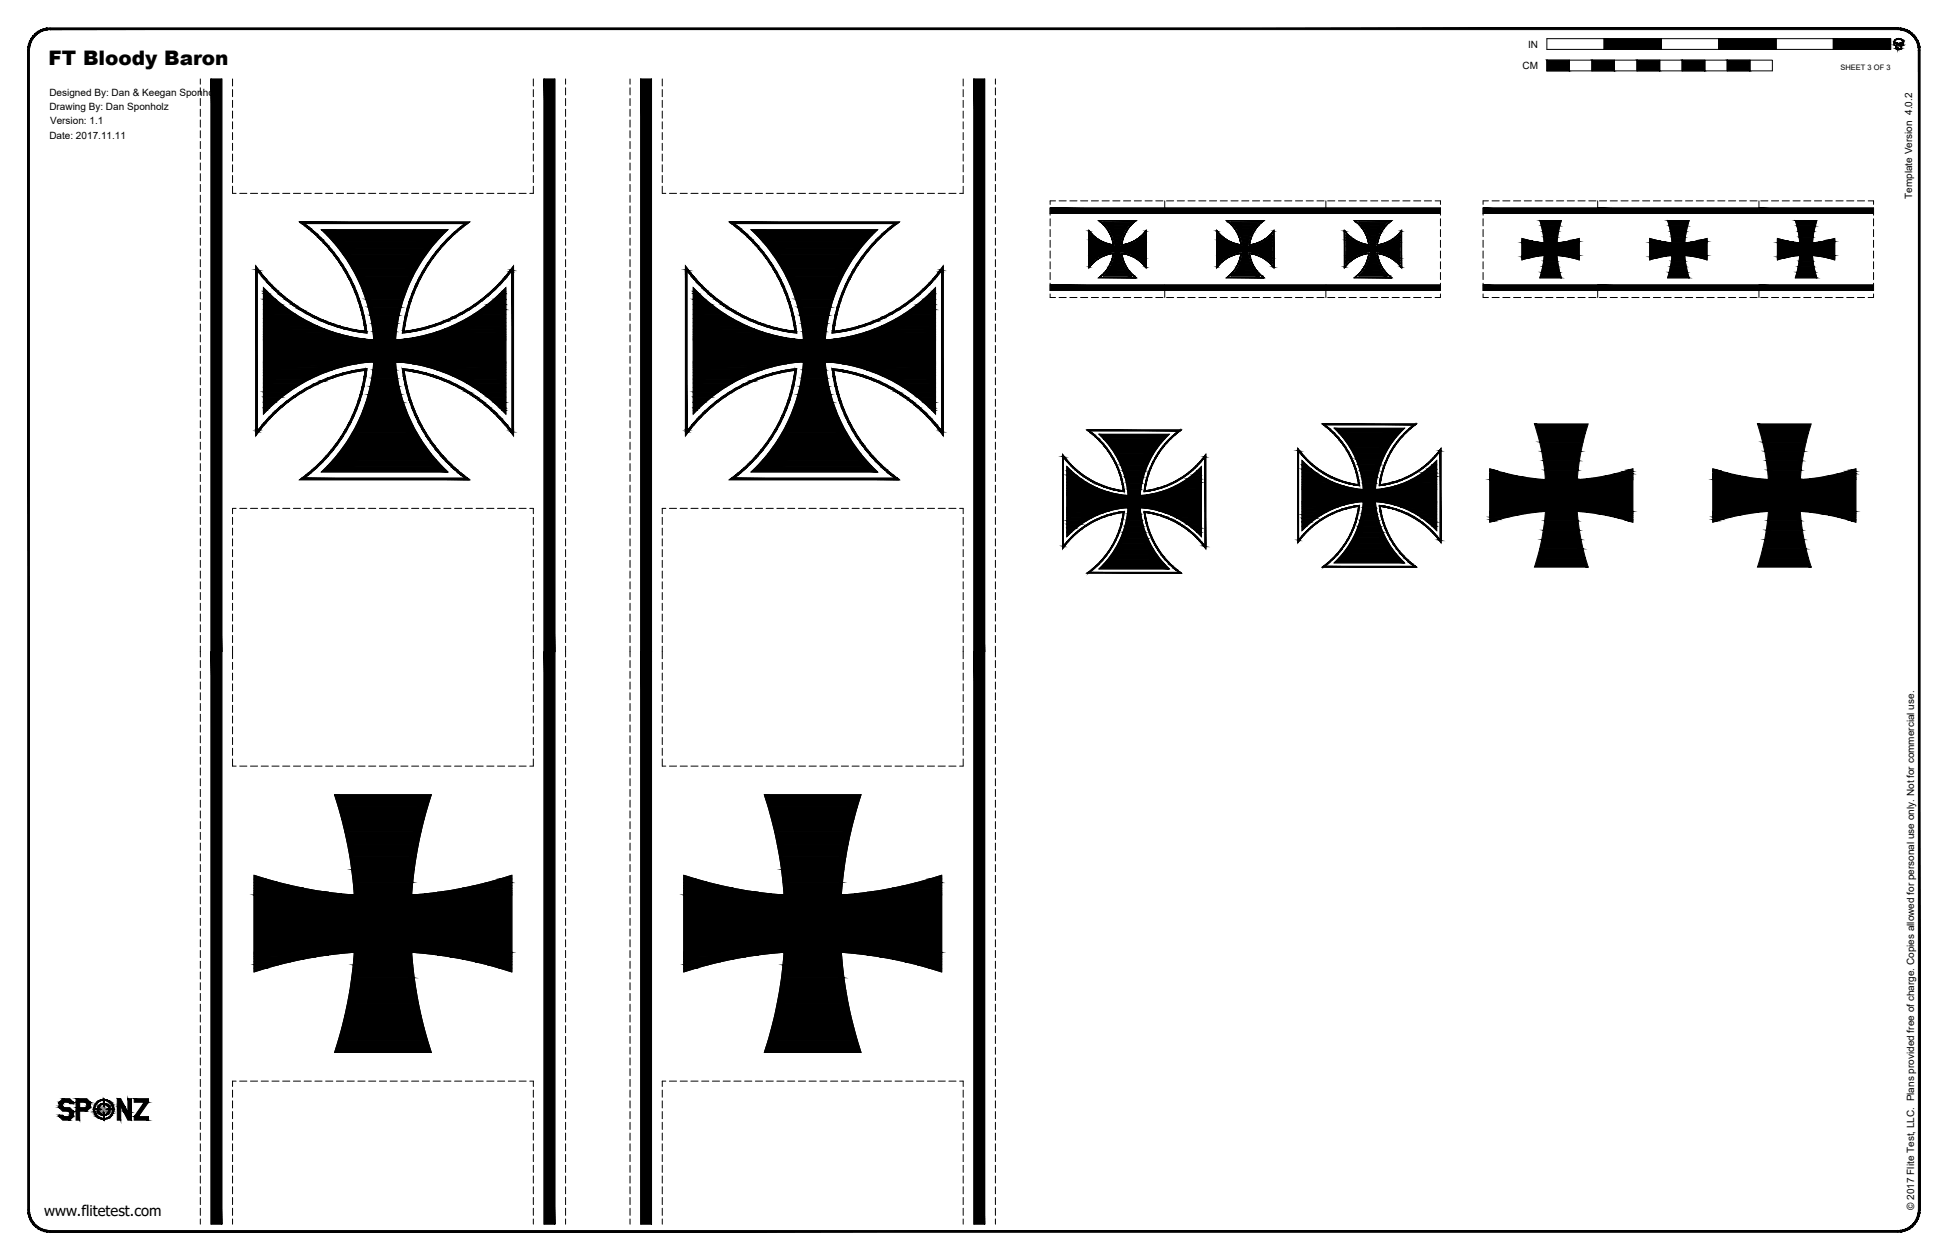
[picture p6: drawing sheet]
<svg xmlns="http://www.w3.org/2000/svg" width="864mm" height="559mm" viewBox="0 0 864 559" stroke-linecap="round" stroke-linejoin="round" font-family="sans-serif">
<defs><g id="words">
<text font-size="8.9" x="21.5" y="28.6">FT Bloody Baron</text>
<text font-size="6.6" x="19.5" y="539.1">www.flitetest.com</text>
<g font-size="4.4">
<text x="677.5" y="21.1">IN</text>
<text x="675" y="30.6">CM</text>
<text x="21.9" y="42.4">Designed By: Dan &amp; Keegan Sponholz</text>
<text x="21.9" y="48.8">Drawing By: Dan Sponholz</text>
<text x="22.2" y="55.2">Version: 1.1</text>
<text x="21.9" y="61.5">Date: 2017.11.11</text>
<text x="847.7" y="88.2" transform="rotate(-90 847.7 88.2)">Template Version 4.0.2</text>
<text x="848.5" y="536.6" transform="rotate(-90 848.5 536.6)">© 2017 Flite Test, LLC. Plans provided free of charge. Copies allowed for personal use only. Not for commercial use.</text>
</g>
<text font-size="3.3" x="816" y="31.1">SHEET 3 OF 3</text>
</g></defs>
<!-- layer: 09 GRAPHICS -->
<g fill="#000" stroke="#000" stroke-width=".44">
<path d="M93.6 35h4.7v254zM241.2 35h4.8v254zM284.1 35h4.7v254zM431.8 35h4.7v254zM501.2 99.9l-.2 .2zM502.1 99h.3zM557.8 99.9l-.2 .2zM558.7 99l.3-.2zM614.4 99.9l-.1 .2zM113.4 117.9l1.3 1.7h-1.3zM227.7 117.9v1.7h-1.3zM303.9 117.9l1.3 1.7h-1.3z"/>
<path d="M418.2 117.9v1.7h-1.3zM482.7 102.1l.3 .4h-.3zM482.7 118.5h.3l-.3 .3zM490.7 119.6l-.2 .2zM492.6 108.6l1.1 .1zM492.6 112.4l1.1-.1zM497.2 112.3l1 .1zM497.2 108.6h1zM506.1 115.5l1.3 1.2zM506.1 115.5h1.3v1.2zM507.8 118.4l.3 .1zM508.1 102.1v.4h-.3z"/>
<path d="M539.4 102.1l.3 .4h-.3zM539.4 118.5h.3l-.3 .3zM547.3 119.6l-.1 .2zM548.9 116.9l-.1 .2zM549.2 108.6l1.1 .1zM549.5 115.4l-.1 .2zM549.2 112.4l1.1-.1zM553.8 108.6h1.1zM553.8 112.3l1.1 .1zM564.4 118.4l.4 .1zM564.8 102.1v.4h-.3zM596 102.1l.3 .4h-.3z"/>
<path d="M596 118.5h.3l-.3 .3zM603.9 119.6l-.1 .2zM605.6 116.9l-.1 .2zM605.9 108.6l1 .1zM605.9 112.4l1-.1zM610.5 108.6h1zM610.5 112.3l1 .1zM611.8 103.9l-.1 .2zM619.4 115.5l1.2 1.2zM619.4 115.5h1.2v1.2zM621 118.4l.4 .1zM621.4 102.1v.4h-.3z"/>
<path d="M674.7 105.8l2.4 .6h-2.4zM674.7 114.5h2.4l-2.4 .8zM697.7 114.5h2.4v.8zM697.7 106.4l2.4-.6v.6zM731.4 105.8l2.3 .6h-2.3zM731.4 114.5h2.3l-2.3 .8zM754.3 114.5h2.5v.8zM754.3 106.4l2.5-.6v.6zM788 105.8l2.4 .6h-2.4zM788 114.5h2.4l-2.4 .8zM808.5 114h4.9v.5zM810.9 106.4l2.5-.6v.6z"/>
<path d="M116.8 127.6l1.6 1.6h-1.6zM224.2 127.6v1.6h-1.6zM307.3 127.6l1.6 1.6h-1.6zM414.7 127.6v1.6h-1.5zM488.5 122h.2zM602.9 120.9l-.1 .2zM159.1 147.3h3.5l.1 .4zM178.5 147h5l-1.6 .3zM349.6 147.3h3.5l.1 .4zM369 147h5l-1.6 .3zM159.1 163.9l3.6-.5-.1 .5zM178.4 163.4l3.5 .5h-3.4z"/>
<path d="M349.6 163.9l3.6-.5-.1 .5zM368.9 163.4l3.5 .5h-3.4zM113.4 191.6h1.3l-1.3 1.7zM116.8 182h1.6l-1.6 1.6zM221.6 181h2.6v1zM226.1 191.2h1.6v.4zM303.9 191.6h1.3l-1.3 1.7zM307.3 182h1.6l-1.6 1.6zM412.2 181h2.5v1zM416.6 191.2h1.6v.4zM575.3 198.8l.7 1h-.7zM638.8 198.8v1h-.7z"/>
<path d="M471.1 201.5l.7 1h-.7zM472.9 206.9l2 1.9h-2zM495.8 217.7h2.6v.4zM507.2 217.7h2.8zM532.6 206.9v1.9h-1.9zM534.6 201.5v1h-.8zM577.2 204.2l2 2h-2zM600.1 215h2.6v.4zM611.5 215h2.8zM636.9 204.2v2h-1.9zM660.4 207.9l2.2 .6h-2.2zM721.7 208.5l2.2-.6v.6z"/>
<path d="M759.3 207.9l2.2 .6h-2.2zM820.6 208.5l2.2-.6v.6zM472.9 236.1h2l-2 1.9zM495.8 227.2l2.6-.4v.4zM507.2 226.8l2.6 .4h-2.6zM530.6 236l2 .1zM575.3 239.8h.7l-.7 .9zM577.2 233.4h2l-2 1.9zM600.1 224.5l2.6-.4v.4zM611.5 224.1l2.6 .4h-2.6zM634.9 233.4h2zM637.9 239.6l.9 .2z"/>
<path d="M660.4 231h2.2l-2.2 .7zM719.9 230.4h4v.6zM759.3 231h2.2l-2.2 .7zM818.8 230.4h4v.6zM471.1 242.4h.7l-.7 1zM533.7 242.2l.9 .2zM112.6 388.2l5.4 1.7h-5.4zM221.5 389.9l5.4-1.7v1.7zM303.1 388.2l5.5 1.7h-5.5zM412 389.9l5.5-1.7v1.7zM112.6 429.4h5.4l-5.4 1.7zM216.1 427.8h10.8v1.6z"/>
<path d="M303.1 429.4h5.5l-5.5 1.7zM406.6 427.8h10.9v1.6z"/>
<path d="M133.8 99.2l3 1.4-1.9-1.4zM133.8 99.2l3 1.4h-1.1z"/>
<path d="M206.1 99.2l-.8 1.4 2-1.4zM204.2 100.6l1.9-1.4-.8 1.4z"/>
<path d="M132.8 98.5l74.5 .7 .9-.7zM132.8 98.5l74.5 .7h-73.5z"/>
<path d="M324.3 99.2l3 1.4-1.9-1.4zM324.3 99.2l3 1.4h-1.1z"/>
<path d="M396.6 99.2l-.8 1.4 2-1.4zM394.8 100.6l1.8-1.4-.8 1.4z"/>
<path d="M323.3 98.5l74.5 .7 .9-.7zM323.3 98.5l74.5 .7h-73.5z"/>
<path d="M487.2 98l1.3 .8zM487.2 98l1.3 .8z"/>
<path d="M488.3 98.8l.4 .2zM488.3 98.8l.4 .2z"/>
<path d="M488.5 99l1.2 .9zM488.5 99l1.2 .9z"/>
<path d="M489.5 99.9l.4 .2zM489.5 99.9l.4 .2z"/>
<path d="M490.4 99.8l8.9 1.4 1.1-1.4zM490.4 99.8l8.9 1.4h-7.8z"/>
<path d="M489.2 98.6l11.2 1.2 1.3-1.2zM489.2 98.6l11.2 1.2h-10z"/>
<path d="M502.1 99l-.7 .9 1-.9zM502.1 99l-.9 .9z"/>
<path d="M503.3 98l-.8 .8 1.1-.8zM502.3 98.8l1-.8z"/>
<path d="M487 97.8h16.8zM487 97.8l16.6 .2z"/>
<path d="M543.9 98l1.3 .8zM543.9 98l1.3 .8z"/>
<path d="M544.9 98.8l.5 .2zM544.9 98.8l.5 .2z"/>
<path d="M545.1 99l1.2 .9zM545.1 99l1.2 .9z"/>
<path d="M546.1 99.9l.4 .2zM546.1 99.9l.4 .2z"/>
<path d="M547.1 99.8l8.9 1.4 1.1-1.4zM547.1 99.8l8.9 1.4h-7.8z"/>
<path d="M545.8 98.6l11.3 1.2 1.2-1.2zM545.8 98.6l11.3 1.2h-10z"/>
<path d="M558.7 99l-.7 .9 1-.9zM558.7 99l-.9 .9z"/>
<path d="M560 98l-.8 .8 1.1-.8zM559 98.8l1-.8z"/>
<path d="M543.7 97.8h16.8zM543.7 97.8l16.6 .2z"/>
<path d="M600.5 98l1.3 .8zM600.5 98l1.3 .8z"/>
<path d="M601.6 98.8l.4 .2zM601.6 98.8l.4 .2z"/>
<path d="M601.8 99l1.1 .9zM601.8 99l1.1 .9z"/>
<path d="M602.8 99.9l.3 .2zM602.8 99.9l.3 .2z"/>
<path d="M603.7 99.8l8.9 1.4 1.1-1.4zM603.7 99.8l8.9 1.4h-7.8z"/>
<path d="M602.5 98.6l11.2 1.2 1.2-1.2zM602.5 98.6l11.2 1.2h-10z"/>
<path d="M615.4 99l-.8 .9 1-.9zM615.4 99l-1 .9z"/>
<path d="M615.6 98.8h.2zM615.4 99h.2z"/>
<path d="M616.6 98l-.8 .8 1.1-.8zM615.6 98.8l1-.8z"/>
<path d="M600.3 97.8h16.8zM600.3 97.8l16.6 .2z"/>
<path d="M465.6 92.3l173 2.3v-2.3zM465.6 92.3l173 2.3h-173z"/>
<path d="M682.6 97.8l8.8 2.4 .8-2.4zM682.6 97.8l8.8 2.4h-8.1z"/>
<path d="M657.5 92.3l50.8 2.3v-2.3zM657.5 92.3l50.8 2.3h-50.8z"/>
<path d="M739.3 97.8l8.8 2.4 .7-2.4zM739.3 97.8l8.8 2.4h-8.1z"/>
<path d="M708.3 92.3l71.5 2.3v-2.3zM708.3 92.3l71.5 2.3h-71.5z"/>
<path d="M795.9 97.8l8.8 2.4 .7-2.4zM795.9 97.8l8.8 2.4h-8z"/>
<path d="M779.8 92.3l50.8 2.3v-2.3zM779.8 92.3l50.8 2.3h-50.8z"/>
<path d="M113.4 120l.7 70.6v-70.6zM113.4 120l.7 70.6h-.7z"/>
<path d="M113.4 119.6l1.5 .4-.2-.4zM113.4 119.6l1.5 .4h-1.5z"/>
<path d="M114.1 120l1.4 .8-.6-.8zM114.1 120l1.4 .8h-.8z"/>
<path d="M135.7 100.6l2 .8-.9-.8zM135.7 100.6l2 .8h-1.1z"/>
<path d="M136.6 101.4l2.9 1.5-1.8-1.5zM136.6 101.4l2.9 1.5h-1z"/>
<path d="M138.5 102.9l1.9 .8-.9-.8zM138.5 102.9l1.9 .8h-1z"/>
<path d="M139.4 103.7l2.7 1.7-1.7-1.7zM139.4 103.7l2.7 1.7h-.9z"/>
<path d="M141.2 105.4l1.8 .8-.9-.8zM141.2 105.4l1.8 .8h-1z"/>
<path d="M142 106.2l2.7 1.8-1.7-1.8zM142 106.2l2.7 1.8h-1z"/>
<path d="M143.7 108l1.8 .9-.8-.9zM143.7 108l1.8 .9h-1z"/>
<path d="M144.5 108.9l2.5 1.9-1.5-1.9zM144.5 108.9l2.5 1.9h-.8z"/>
<path d="M146.2 110.8l1.6 .9-.8-.9zM146.2 110.8l1.6 .9h-1z"/>
<path d="M146.8 111.7l2.4 1.9-1.4-1.9zM146.8 111.7l2.4 1.9h-.8z"/>
<path d="M148.4 113.6l1.5 .9-.7-.9zM148.4 113.6l1.5 .9h-.8z"/>
<path d="M149.1 114.5l2.2 2.1-1.4-2.1zM149.1 114.5l2.2 2.1h-.8z"/>
<path d="M150.5 116.6l1.5 .9-.7-.9zM150.5 116.6l1.5 .9h-.9z"/>
<path d="M151.1 117.5l2.1 2.1-1.2-2.1zM151.1 117.5l2.1 2.1h-.7z"/>
<path d="M152.5 119.6l1.3 1-.6-1zM152.5 119.6l1.3 1h-.8z"/>
<path d="M156.2 119.2l26.9 3.3 1.7-3.3zM156.2 119.2l26.9 3.3h-25.1z"/>
<path d="M154.3 116l30.5 3.2 1.9-3.2zM154.3 116l30.5 3.2h-28.6z"/>
<path d="M187.8 119.6l.2 1 .6-1zM187.8 119.6l.2 1h-.8z"/>
<path d="M152.2 113l34.5 3 2.1-3zM152.2 113l34.5 3h-32.4z"/>
<path d="M189.1 117.5l-.5 2.1 1.3-2.1zM189.1 117.5l-.5 2.1h-.8z"/>
<path d="M189.7 116.6l.2 .9 .6-.9zM189.7 116.6l.2 .9h-.8z"/>
<path d="M150 110l38.8 3 2.2-3zM150 110l38.8 3h-36.6z"/>
<path d="M191.1 114.5l-.6 2.1 1.4-2.1zM191.1 114.5l-.6 2.1h-.8z"/>
<path d="M191.8 113.6l.1 .9 .7-.9zM191.8 113.6l.1 .9h-.8z"/>
<path d="M147.6 107.2l43.4 2.8 2.4-2.8zM147.6 107.2l43.4 2.8h-41z"/>
<path d="M193.2 111.7l-.6 1.9 1.6-1.9zM193.2 111.7l-.6 1.9h-.8z"/>
<path d="M194 110.8l.2 .9 .7-.9zM194 110.8l.2 .9h-1z"/>
<path d="M145.1 104.5l48.3 2.7 2.5-2.7zM145.1 104.5l48.3 2.7h-45.8z"/>
<path d="M195.6 108.9l-.7 1.9 1.6-1.9zM195.6 108.9l-.7 1.9h-.9z"/>
<path d="M196.4 108l.1 .9 .8-.9zM196.4 108l.1 .9h-.9z"/>
<path d="M142.5 101.9l53.4 2.6 2.6-2.6zM142.5 101.9l53.4 2.6h-50.8z"/>
<path d="M198 106.2l-.7 1.8 1.7-1.8zM198 106.2l-.7 1.8h-.9z"/>
<path d="M198.9 105.4l.1 .8 .8-.8zM198 106.2l.9-.8 .1 .8z"/>
<path d="M200.6 103.7l-.8 1.7 1.8-1.7zM200.6 103.7l-.8 1.7h-.9z"/>
<path d="M201.5 102.9l.1 .8 .9-.8zM200.6 103.7l.9-.8 .1 .8z"/>
<path d="M203.3 101.4l-.8 1.5 1.9-1.5zM201.5 102.9l1.8-1.5-.8 1.5z"/>
<path d="M204.2 100.6l.2 .8 .9-.8zM203.3 101.4l.9-.8 .2 .8z"/>
<path d="M226.1 120l.4 .6 .5-.6zM226.1 120l.4 .6h-.8z"/>
<path d="M226.4 119.6l1.3 .4v-.4zM226.4 119.6l1.3 .4h-1.6z"/>
<path d="M227 120l.7 .6v-.6zM227 120l.7 .6h-.7z"/>
<path d="M303.9 120l.7 70.6v-70.6zM303.9 120l.7 70.6h-.7z"/>
<path d="M303.9 119.6l1.6 .4-.3-.4zM303.9 119.6l1.6 .4h-1.6z"/>
<path d="M304.6 120l1.5 .8-.6-.8zM304.6 120l1.5 .8h-.9z"/>
<path d="M326.2 100.6l2.1 .8-1-.8zM326.2 100.6l2.1 .8h-1.2z"/>
<path d="M327.1 101.4l3 1.5-1.8-1.5zM327.1 101.4l3 1.5h-1.1z"/>
<path d="M329 102.9l2 .8-.9-.8zM329 102.9l2 .8h-1.1z"/>
<path d="M329.9 103.7l2.8 1.7-1.7-1.7zM329.9 103.7l2.8 1.7h-1z"/>
<path d="M331.7 105.4l1.8 .8-.8-.8zM331.7 105.4l1.8 .8h-1z"/>
<path d="M332.5 106.2l2.7 1.8-1.7-1.8zM332.5 106.2l2.7 1.8h-.9z"/>
<path d="M334.3 108l1.7 .9-.8-.9zM334.3 108l1.7 .9h-1z"/>
<path d="M335 108.9l2.6 1.9-1.6-1.9zM335 108.9l2.6 1.9h-.9z"/>
<path d="M336.7 110.8l1.6 .9-.7-.9zM336.7 110.8l1.6 .9h-.9z"/>
<path d="M337.4 111.7l2.3 1.9-1.4-1.9zM337.4 111.7l2.3 1.9h-.8z"/>
<path d="M338.9 113.6l1.5 .9-.7-.9zM338.9 113.6l1.5 .9h-.8z"/>
<path d="M339.6 114.5l2.2 2.1-1.4-2.1zM339.6 114.5l2.2 2.1h-.8z"/>
<path d="M341 116.6l1.5 .9-.7-.9zM341 116.6l1.5 .9h-.9z"/>
<path d="M341.6 117.5l2.2 2.1-1.3-2.1zM341.6 117.5l2.2 2.1h-.8z"/>
<path d="M343 119.6l1.4 1-.6-1zM343 119.6l1.4 1h-.9z"/>
<path d="M346.7 119.2l26.9 3.3 1.8-3.3zM346.7 119.2l26.9 3.3h-25.1z"/>
<path d="M344.8 116l30.6 3.2 1.8-3.2zM344.8 116l30.6 3.2h-28.7z"/>
<path d="M378.3 119.6l.2 1 .6-1zM378.3 119.6l.2 1h-.8z"/>
<path d="M342.7 113l34.5 3 2.1-3zM342.7 113l34.5 3h-32.4z"/>
<path d="M379.6 117.5l-.5 2.1 1.3-2.1zM379.6 117.5l-.5 2.1h-.8z"/>
<path d="M380.2 116.6l.2 .9 .6-.9zM380.2 116.6l.2 .9h-.8z"/>
<path d="M340.5 110l38.8 3 2.3-3zM340.5 110l38.8 3h-36.6z"/>
<path d="M381.6 114.5l-.6 2.1 1.5-2.1zM381.6 114.5l-.6 2.1h-.8z"/>
<path d="M382.3 113.6l.2 .9 .6-.9zM382.3 113.6l.2 .9h-.9z"/>
<path d="M338.1 107.2l43.5 2.8 2.3-2.8zM338.1 107.2l43.5 2.8h-41.1z"/>
<path d="M383.8 111.7l-.7 1.9 1.6-1.9zM383.8 111.7l-.7 1.9h-.8z"/>
<path d="M384.5 110.8l.2 .9 .7-.9zM384.5 110.8l.2 .9h-.9z"/>
<path d="M335.7 104.5l48.2 2.7 2.5-2.7zM335.7 104.5l48.2 2.7h-45.8z"/>
<path d="M386.1 108.9l-.7 1.9 1.6-1.9zM386.1 108.9l-.7 1.9h-.9z"/>
<path d="M386.9 108l.1 .9 .8-.9zM386.9 108l.1 .9h-.9z"/>
<path d="M333 101.9l53.4 2.6 2.7-2.6zM333 101.9l53.4 2.6h-50.7z"/>
<path d="M388.5 106.2l-.7 1.8 1.7-1.8zM388.5 106.2l-.7 1.8h-.9z"/>
<path d="M389.4 105.4l.1 .8 .8-.8zM388.5 106.2l.9-.8 .1 .8z"/>
<path d="M391.1 103.7l-.8 1.7 1.9-1.7zM391.1 103.7l-.8 1.7h-.9z"/>
<path d="M392 102.9l.2 .8 .8-.8zM391.1 103.7l.9-.8 .2 .8z"/>
<path d="M393.8 101.4l-.8 1.5 1.9-1.5zM392 102.9l1.8-1.5-.8 1.5z"/>
<path d="M394.8 100.6l.1 .8 .9-.8zM393.8 101.4l1-.8 .1 .8z"/>
<path d="M416.6 120l.4 .6 .5-.6zM416.6 120l.4 .6h-.8z"/>
<path d="M416.9 119.6l1.3 .4v-.4zM416.9 119.6l1.3 .4h-1.6z"/>
<path d="M417.5 120l.7 .6v-.6zM417.5 120l.7 .6h-.7z"/>
<path d="M482.7 102.7l.2 15.7zM482.7 102.7l.2 15.7z"/>
<path d="M482.7 102.5l.4 .1zM482.7 102.5l.4 .1z"/>
<path d="M482.9 102.6l.3 .1zM482.9 102.6l.3 .1z"/>
<path d="M482.7 118.4h.4zM482.7 118.4l.3 .1z"/>
<path d="M483 102.7l.7 .7zM483 102.7l.7 .7z"/>
<path d="M483.5 104.3l1.3 1.2zM483.5 104.3l1.3 1.2h-1.3z"/>
<path d="M483.6 103.4l.6 .4zM483.6 103.4l.6 .4z"/>
<path d="M483.6 117.6l-.5 .8zM483.6 117.6l-.7 .8z"/>
<path d="M483.9 103.8l.9 .8zM483.9 103.8l.9 .8z"/>
<path d="M483.9 117.2l-.2 .4 .5-.4zM483.9 117.2l-.3 .4z"/>
<path d="M483.5 105.5l2.6 1-1.3-1zM483.5 105.5l2.6 1h-2.6z"/>
<path d="M483.5 115.5v1.2l1.3-1.2zM483.5 115.5v1.2z"/>
<path d="M484.7 104.6l.6 .3zM484.7 104.6l.6 .3z"/>
<path d="M484.7 116.4l-.5 .8zM484.7 116.4l-.8 .8z"/>
<path d="M485 104.9l1.1 .7zM485 104.9l1.1 .7z"/>
<path d="M485 116.1l-.2 .3 .5-.3zM484.7 116.4l.3-.3z"/>
<path d="M485.8 105.6l.8 .3zM485.8 105.6l.8 .3z"/>
<path d="M485.8 115.4l-.5 .7 .8-.7zM485 116.1l.8-.7z"/>
<path d="M483.5 106.5l4.1 1-1.5-1zM483.5 106.5l4.1 1h-4.1z"/>
<path d="M483.5 114.4l1.3 1.1 1.3-1.1zM483.5 114.4l1.3 1.1h-1.3z"/>
<path d="M486.3 105.9l1.1 .6zM486.3 105.9l1.1 .6z"/>
<path d="M486.3 115.1l-.2 .3 .5-.3zM485.8 115.4l.5-.3z"/>
<path d="M487.2 106.5l.8 .3zM487.2 106.5l.8 .3z"/>
<path d="M487.2 114.5l-.6 .6 .8-.6zM486.3 115.1l.9-.6z"/>
<path d="M483.5 107.5l5.7 .7-1.6-.7zM483.5 107.5l5.7 .7h-5.7z"/>
<path d="M483.5 113.5l2.6 .9 1.5-.9zM483.5 113.5l2.6 .9h-2.6z"/>
<path d="M487.6 106.8l1.3 .4zM487.6 106.8l1.3 .4z"/>
<path d="M487.6 114.2l-.2 .3 .6-.3zM487.2 114.5l.4-.3z"/>
<path d="M488.5 107.2l1 .3zM488.5 107.2l1 .3z"/>
<path d="M488 114.2l.9-.5zM487.6 114.2l.9-.5z"/>
<path d="M483.5 108.2l7.4 .6-1.7-.6zM483.5 108.2l7.4 .6h-7.4z"/>
<path d="M483.5 112.7l4.1 .8 1.6-.8zM483.5 112.7l4.1 .8h-4.1z"/>
<path d="M489.1 107.5l1.3 .3zM489.1 107.5l1.3 .3z"/>
<path d="M489.1 113.5l-.2 .2 .6-.2zM488.5 113.7l.6-.2z"/>
<path d="M489.6 100.1l1.1 1zM489.6 100.1l1.1 1z"/>
<path d="M490 107.8l1.2 .3zM490 107.8l1.2 .3z"/>
<path d="M489.5 113.5l.9-.4zM489.1 113.5l.9-.4z"/>
<path d="M490.5 101.1l.4 .3zM490.5 101.1l.4 .3z"/>
<path d="M490.5 119.8l-.6 1.1zM490.5 119.8l-.9 1.1z"/>
<path d="M490.7 101.4l.9 1.1zM490.7 101.4l.9 1.1z"/>
<path d="M483.5 108.8l9.1 .4-1.7-.4zM483.5 108.8l9.1 .4h-9.1z"/>
<path d="M483.5 112.2l5.7 .5 1.7-.5zM483.5 112.2l5.7 .5h-5.7z"/>
<path d="M490.6 108.1l1.3 .2zM490.6 108.1l1.3 .2z"/>
<path d="M490.6 112.9l-.2 .2 .8-.2zM490 113.1l.6-.2z"/>
<path d="M491.4 102.5l.3 .2zM491.4 102.5l.3 .2z"/>
<path d="M491.4 118.5l-.5 1.1zM491.4 118.5l-.7 1.1z"/>
<path d="M491.5 102.7l.8 1.2zM491.5 102.7l.8 1.2z"/>
<path d="M491.5 118.3l.1 .2zM491.5 118.3l-.1 .2z"/>
<path d="M491.3 108.3l1.7 .2zM491.3 108.3l1.7 .2z"/>
<path d="M491.3 112.7l-.1 .2 .7-.2zM490.6 112.9l.7-.2z"/>
<path d="M492.1 103.9l.3 .2zM492.1 103.9l.3 .2z"/>
<path d="M492.1 117.1l-.4 1.2zM492.1 117.1l-.6 1.2z"/>
<path d="M492.2 104.1l.7 1.3zM492.2 104.1l.7 1.3z"/>
<path d="M492.2 116.9l.1 .2zM492.2 116.9l-.1 .2z"/>
<path d="M483.5 109.2l10.8 .2zM483.5 109.2l10.8 .2z"/>
<path d="M483.5 111.8l7.4 .4 1.7-.4zM483.5 111.8l7.4 .4h-7.4z"/>
<path d="M492.8 105.4l.2 .3zM492.8 105.4l.2 .3z"/>
<path d="M492.8 115.6l-.4 1.3zM492.8 115.6l-.6 1.3z"/>
<path d="M492.8 105.7l.6 1.3zM492.8 105.7l.6 1.3z"/>
<path d="M492.8 115.4l.1 .2zM492.8 115.4l.1 .2z"/>
<path d="M492.1 108.5l1.4 .1zM492.1 108.5l1.4 .1z"/>
<path d="M491.9 112.7l1.1-.2zM491.3 112.7l.8-.2z"/>
<path d="M493.2 107l.2 .2zM493.2 107l.2 .2z"/>
<path d="M493.2 114l-.2 1.4zM493.2 114l-.4 1.4z"/>
<path d="M493.2 107.2l.4 1.3zM493.2 107.2l.4 1.3z"/>
<path d="M492.6 112.4h.9zM492.1 112.5h.9z"/>
<path d="M493.5 112.4l-.1 1.4zM493.5 112.4l-.3 1.4z"/>
<path d="M483.5 111.6h10.8zM483.5 111.6l9.1 .2z"/>
<path d="M494.3 109.2l2.2 .2zM494.3 109.2l2.2 .2z"/>
<path d="M494.3 111.6l2.2 .2zM494.3 111.6l2.2 .2z"/>
<path d="M494.3 111.8l2.4 1.5-.2-1.5zM494.3 111.8l2.4 1.5h-2.6z"/>
<path d="M494.1 107.7l2.4 1.5 .2-1.5zM494.1 107.7l2.4 1.5h-2.2z"/>
<path d="M494.1 113.3l3 1.7-.4-1.7zM494.1 113.3l3 1.7h-3.4z"/>
<path d="M493.7 105.9l3 1.8 .4-1.8zM493.7 105.9l3 1.8h-2.6z"/>
<path d="M493.7 115l4 1.7-.6-1.7zM493.7 115l4 1.7h-4.5z"/>
<path d="M497.2 112.4l.4 1.4zM497.2 112.4l.4 1.4z"/>
<path d="M497.5 107l.1 .2zM497.5 107l.1 .2z"/>
<path d="M497.4 107.2v1.4zM497.4 107.2l-.2 1.4z"/>
<path d="M497.4 113.8l.2 .2zM497.4 113.8l.2 .2z"/>
<path d="M497.5 114l.5 1.4zM497.5 114l.5 1.4z"/>
<path d="M493.2 104.3l3.9 1.6 .6-1.6zM493.2 104.3l3.9 1.6h-3.4z"/>
<path d="M493.2 116.7l5.2 1.6-.7-1.6zM493.2 116.7l5.2 1.6h-6z"/>
<path d="M497.8 105.7l-.2 1.3zM497.8 105.7l-.3 1.3z"/>
<path d="M497.8 115.4l.2 .2zM497.8 115.4l.2 .2z"/>
<path d="M497.9 105.4l.1 .3zM497.9 105.4l.1 .3z"/>
<path d="M497.9 115.6l.7 1.3zM497.9 115.6l.7 1.3z"/>
<path d="M497.4 112.4l1.3 .1zM497.4 112.4l1.3 .1z"/>
<path d="M492.4 102.7l5.3 1.6 .7-1.6zM492.4 102.7l5.3 1.6h-4.5z"/>
<path d="M492.4 118.3l6.9 1.5-.9-1.5zM492.4 118.3l6.9 1.5h-7.8z"/>
<path d="M498.4 104.1l-.4 1.3zM498.4 104.1l-.5 1.3z"/>
<path d="M498.4 116.9l.3 .2zM498.4 116.9l.3 .2z"/>
<path d="M498.5 103.9l.1 .2zM498.5 103.9l-.1 .2z"/>
<path d="M498.5 117.1l.8 1.2zM498.5 117.1l.8 1.2z"/>
<path d="M497.8 108.5h.9zM497.4 108.6h.8z"/>
<path d="M497.8 112.5l1.7 .2zM497.8 112.5l1.7 .2z"/>
<path d="M499.1 102.7l-.4 1.2zM499.1 102.7l-.6 1.2z"/>
<path d="M499.1 118.3l.3 .2zM499.1 118.3l.3 .2z"/>
<path d="M491.5 101.2l6.9 1.5 .9-1.5zM491.5 101.2l6.9 1.5h-6z"/>
<path d="M491.5 119.8l8.9 1.4-1.1-1.4zM491.5 119.8l8.9 1.4h-10z"/>
<path d="M499.3 102.5v.2zM499.3 102.5l-.2 .2z"/>
<path d="M499.3 118.5l.9 1.1zM499.3 118.5l.9 1.1z"/>
<path d="M498.7 108.5l.8-.2zM497.8 108.5l1.1-.2z"/>
<path d="M498.9 112.7l1.4 .2zM498.9 112.7l1.4 .2z"/>
<path d="M500 101.4l-.6 1.1zM500 101.4l-.7 1.1z"/>
<path d="M500 119.6l.3 .2zM500 119.6l.3 .2z"/>
<path d="M499.7 108.1l-.2 .2 .8-.2zM498.9 108.3l.8-.2z"/>
<path d="M499.7 112.9l1.2 .2zM499.7 112.9l1.2 .2z"/>
<path d="M500.2 101.1v.3zM500.2 101.1l-.2 .3z"/>
<path d="M500.2 119.8l1 1.1zM500.2 119.8l1 1.1z"/>
<path d="M500.5 107.8l-.2 .3 .6-.3zM499.7 108.1l.8-.3z"/>
<path d="M500.5 113.1l1.3 .4zM500.5 113.1l1.3 .4z"/>
<path d="M501 100.1l-.7 1 .9-1zM501 100.1l-.8 1z"/>
<path d="M500.9 107.8l.9-.3zM500.5 107.8l.8-.3z"/>
<path d="M501.3 113.5l1 .2zM501.3 113.5l1 .2z"/>
<path d="M502 107.2l-.2 .3 .5-.3zM501.3 107.5l.7-.3z"/>
<path d="M502 113.7l1.2 .5zM502 113.7l1.2 .5z"/>
<path d="M502.3 107.2l.9-.4zM502 107.2l.9-.4z"/>
<path d="M502.9 114.2l.8 .3zM502.9 114.2l.8 .3z"/>
<path d="M503.4 106.5l-.2 .3 .5-.3zM502.9 106.8l.5-.3z"/>
<path d="M503.4 114.5l1.1 .6zM503.4 114.5l1.1 .6z"/>
<path d="M504.2 105.9l-.5 .6 .8-.6zM503.4 106.5l.8-.6z"/>
<path d="M504.2 115.1l.8 .3zM504.2 115.1l.8 .3z"/>
<path d="M504.7 105.6l-.2 .3 .5-.3zM504.2 105.9l.5-.3z"/>
<path d="M504.7 115.4l1.1 .7zM504.7 115.4l1.1 .7z"/>
<path d="M505.5 104.9l-.5 .7 .8-.7zM504.7 105.6l.8-.7z"/>
<path d="M505.5 116.1l.7 .3zM505.5 116.1l.7 .3z"/>
<path d="M506 104.6l-.2 .3zM505.5 104.9l.5-.3z"/>
<path d="M506 116.4l.9 .8zM506 116.4l.9 .8z"/>
<path d="M506.7 103.8l-.5 .8zM506.7 103.8l-.7 .8z"/>
<path d="M506.7 117.2l.6 .4zM506.7 117.2l.6 .4z"/>
<path d="M507.1 103.4l-.2 .4zM507.1 103.4l-.4 .4z"/>
<path d="M507.1 117.6l.8 .7zM507.1 117.6l.8 .7z"/>
<path d="M507.3 104.3l.1 1.2zM506.1 105.5l1.2-1.2 .1 1.2z"/>
<path d="M506.1 105.5l1.3 1v-1zM504.7 106.5l1.4-1 1.3 1z"/>
<path d="M504.7 106.5l2.7 1v-1zM503.2 107.5l1.5-1 2.7 1z"/>
<path d="M503.2 107.5l4.2 .7v-.7zM501.6 108.2l1.6-.7 4.2 .7z"/>
<path d="M501.6 108.2l5.8 .6v-.6zM499.9 108.8l1.7-.6 5.8 .6z"/>
<path d="M499.9 108.8l7.5 .4v-.4zM498.2 109.2l1.7-.4 7.5 .4z"/>
<path d="M498.2 109.2l9.2 .2zM496.5 109.4h10.9z"/>
<path d="M483.5 109.4l23.9 2.2v-2.2zM483.5 109.4l23.9 2.2h-23.9z"/>
<path d="M496.5 111.6l10.9 .2zM496.5 111.6l10.9 .2z"/>
<path d="M498.2 111.8l9.2 .4v-.4zM498.2 111.8l9.2 .4h-7.5z"/>
<path d="M499.9 112.2l7.5 .5v-.5zM499.9 112.2l7.5 .5h-5.8z"/>
<path d="M501.6 112.7l5.8 .8v-.8zM501.6 112.7l5.8 .8h-4.2z"/>
<path d="M503.2 113.5l4.2 .9v-.9zM503.2 113.5l4.2 .9h-2.7z"/>
<path d="M504.7 114.4l2.7 1.1v-1.1zM504.7 114.4l2.7 1.1h-1.3z"/>
<path d="M507.8 118.4l.3 .1zM507.8 118.5h.3v.3z"/>
<path d="M507.7 118.3l.3 .1zM507.7 118.3l.3 .1z"/>
<path d="M507.8 102.6l-.5 .8zM507.8 102.6l-.7 .8z"/>
<path d="M507.8 102.5l.3 .1zM507.8 102.5l.3 .1z"/>
<path d="M508 102.6l.1 15.7zM508 102.6l.1 15.7z"/>
<path d="M539.4 102.7l.1 15.7zM539.4 102.7l.1 15.7z"/>
<path d="M539.4 102.5l.3 .1zM539.4 102.5l.3 .1z"/>
<path d="M539.5 102.6l.3 .1zM539.5 102.6l.3 .1z"/>
<path d="M539.4 118.4h.3zM539.4 118.4l.3 .1z"/>
<path d="M539.6 102.7l.8 .7zM539.6 102.7l.8 .7z"/>
<path d="M540.1 104.3l1.3 1.2zM540.1 104.3l1.3 1.2h-1.3z"/>
<path d="M540.2 103.4l.6 .4zM540.2 103.4l.6 .4z"/>
<path d="M540.2 117.6l-.5 .8zM540.2 117.6l-.7 .8z"/>
<path d="M540.5 103.8l1 .8zM540.5 103.8l1 .8z"/>
<path d="M540.5 117.2l-.1 .4 .4-.4zM540.5 117.2l-.3 .4z"/>
<path d="M540.1 105.5l2.7 1-1.4-1zM540.1 105.5l2.7 1h-2.7z"/>
<path d="M540.1 115.5l.1 1.2 1.2-1.2zM540.1 115.5l.1 1.2z"/>
<path d="M541.3 104.6l.7 .3zM541.3 104.6l.7 .3z"/>
<path d="M541.3 116.4l-.5 .8zM540.5 117.2l.8-.8z"/>
<path d="M541.7 104.9l1 .7zM541.7 104.9l1 .7z"/>
<path d="M541.7 116.1l-.2 .3 .5-.3zM541.3 116.4l.4-.3z"/>
<path d="M542.5 105.6l.7 .3zM542.5 105.6l.7 .3z"/>
<path d="M542.5 115.4l-.5 .7 .7-.7zM541.7 116.1l.8-.7z"/>
<path d="M540.1 106.5l4.2 1-1.5-1zM540.1 106.5l4.2 1h-4.2z"/>
<path d="M540.1 114.4l1.3 1.1 1.4-1.1zM540.1 114.4l1.3 1.1h-1.3z"/>
<path d="M542.9 105.9l1.2 .6zM542.9 105.9l1.2 .6z"/>
<path d="M542.9 115.1l-.2 .3 .5-.3zM542.5 115.4l.4-.3z"/>
<path d="M543.8 106.5l.8 .3zM543.8 106.5l.8 .3z"/>
<path d="M543.8 114.5l-.6 .6 .9-.6zM542.9 115.1l.9-.6z"/>
<path d="M540.1 107.5l5.8 .7-1.6-.7zM540.1 107.5l5.8 .7h-5.8z"/>
<path d="M540.1 113.5l2.7 .9 1.5-.9zM540.1 113.5l2.7 .9h-2.7z"/>
<path d="M544.3 106.8l1.2 .4zM544.3 106.8l1.2 .4z"/>
<path d="M544.3 114.2l-.2 .3 .5-.3zM543.8 114.5l.5-.3z"/>
<path d="M545.2 107.2l1 .3zM545.2 107.2l1 .3z"/>
<path d="M544.6 114.2l.9-.5zM544.3 114.2l.9-.5z"/>
<path d="M540.1 108.2l7.4 .6-1.6-.6zM540.1 108.2l7.4 .6h-7.4z"/>
<path d="M540.1 112.7l4.2 .8 1.6-.8zM540.1 112.7l4.2 .8h-4.2z"/>
<path d="M545.7 107.5l1.3 .3zM545.7 107.5l1.3 .3z"/>
<path d="M545.7 113.5l-.2 .2 .7-.2zM545.2 113.7l.5-.2z"/>
<path d="M546.3 100.1l1 1zM546.3 100.1l1 1z"/>
<path d="M546.6 107.8l1.2 .3zM546.6 107.8l1.2 .3z"/>
<path d="M546.2 113.5l.8-.4zM545.7 113.5l.9-.4z"/>
<path d="M547.2 101.1l.3 .3zM547.2 101.1l.3 .3z"/>
<path d="M547.2 119.8l-.7 1.1zM547.2 119.8l-.9 1.1z"/>
<path d="M547.3 101.4l.9 1.1zM547.3 101.4l.9 1.1z"/>
<path d="M540.1 108.8l9.1 .4-1.7-.4zM540.1 108.8l9.1 .4h-9.1z"/>
<path d="M540.1 112.2l5.8 .5 1.6-.5zM540.1 112.2l5.8 .5h-5.8z"/>
<path d="M547.2 108.1l1.4 .2zM547.2 108.1l1.4 .2z"/>
<path d="M547.2 112.9l-.2 .2 .8-.2zM546.6 113.1l.6-.2z"/>
<path d="M548.1 102.5l.3 .2zM548.1 102.5l.3 .2z"/>
<path d="M548.1 118.5l-.6 1.1zM548.1 118.5l-.8 1.1z"/>
<path d="M548.2 102.7l.7 1.2zM548.2 102.7l.7 1.2z"/>
<path d="M548.2 118.3v.2zM548.2 118.3l-.1 .2z"/>
<path d="M548 108.3l1.7 .2zM548 108.3l1.7 .2z"/>
<path d="M548 112.7l-.2 .2 .8-.2zM547.2 112.9l.8-.2z"/>
<path d="M548.8 103.9l.2 .2zM548.8 103.9l.2 .2z"/>
<path d="M548.8 117.1l-.4 1.2zM548.8 117.1l-.6 1.2z"/>
<path d="M548.9 104.1l.6 1.3zM548.9 104.1l.6 1.3z"/>
<path d="M540.1 109.2l10.9 .2zM540.1 109.2l10.9 .2z"/>
<path d="M540.1 111.8l7.4 .4 1.7-.4zM540.1 111.8l7.4 .4h-7.4z"/>
<path d="M549.4 105.4l.2 .3zM549.4 105.4l.2 .3z"/>
<path d="M549.4 115.6l-.4 1.3zM549.4 115.6l-.5 1.3z"/>
<path d="M549.5 105.7l.5 1.3zM549.5 105.7l.5 1.3z"/>
<path d="M548.7 108.5l1.4 .1zM548.7 108.5l1.4 .1z"/>
<path d="M548.6 112.7l1.1-.2zM548 112.7l.7-.2z"/>
<path d="M549.8 107l.2 .2zM549.8 107l.2 .2z"/>
<path d="M549.8 114l-.2 1.4zM549.8 114l-.3 1.4z"/>
<path d="M549.9 107.2l.4 1.3zM549.9 107.2l.4 1.3z"/>
<path d="M549.2 112.4h.9zM548.7 112.5h1z"/>
<path d="M550.1 112.4l-.1 1.4zM550.1 112.4l-.2 1.4z"/>
<path d="M540.1 111.6h10.9zM540.1 111.6l9.1 .2z"/>
<path d="M551 111.6l2.2 .2zM551 111.6l2.2 .2z"/>
<path d="M551 109.2h2.2zM551 109.2l2.1 .2z"/>
<path d="M551 111.8l2.4 1.5-.2-1.5zM551 111.8l2.4 1.5h-2.6z"/>
<path d="M550.8 107.7l2.4 1.5 .2-1.5zM550.8 107.7l2.4 1.5h-2.2z"/>
<path d="M550.8 113.3l3 1.7-.4-1.7zM550.8 113.3l3 1.7h-3.4z"/>
<path d="M550.4 105.9l3 1.8 .4-1.8zM550.4 105.9l3 1.8h-2.6z"/>
<path d="M550.4 115l3.9 1.7-.5-1.7zM550.4 115l3.9 1.7h-4.5z"/>
<path d="M553.8 112.4l.4 1.4zM553.8 112.4l.4 1.4z"/>
<path d="M554.1 107.2l-.1 1.4zM554.1 107.2l-.3 1.4z"/>
<path d="M554.1 113.8l.2 .2zM554.1 113.8l.2 .2z"/>
<path d="M554.1 107l.1 .2zM554.1 107l.1 .2z"/>
<path d="M554.1 114l.6 1.4zM554.1 114l.6 1.4z"/>
<path d="M549.8 104.3l4 1.6 .5-1.6zM549.8 104.3l4 1.6h-3.4z"/>
<path d="M549.8 116.7l5.2 1.6-.7-1.6zM549.8 116.7l5.2 1.6h-6z"/>
<path d="M554.5 105.7l-.2 1.3zM554.5 105.7l-.4 1.3z"/>
<path d="M554.5 115.4l.2 .2zM554.5 115.4l.2 .2z"/>
<path d="M554.6 105.4l.1 .3zM554.6 105.4l.1 .3z"/>
<path d="M554.6 115.6l.6 1.3zM554.6 115.6l.6 1.3z"/>
<path d="M554 112.4l1.4 .1zM554 112.4l1.4 .1z"/>
<path d="M549 102.7l5.3 1.6 .7-1.6zM549 102.7l5.3 1.6h-4.5z"/>
<path d="M549 118.3l7 1.5-1-1.5zM549 118.3l7 1.5h-7.8z"/>
<path d="M555 104.1l-.3 1.3zM555 104.1l-.4 1.3z"/>
<path d="M555 116.9l.3 .2zM555 116.9l.3 .2z"/>
<path d="M555.1 103.9l.1 .2zM555.1 103.9l-.1 .2z"/>
<path d="M555.1 117.1l.8 1.2zM555.1 117.1l.8 1.2z"/>
<path d="M554.5 108.5h.9zM554 108.6h.9z"/>
<path d="M554.5 112.5l1.6 .2zM554.5 112.5l1.6 .2z"/>
<path d="M555.8 102.7l-.5 1.2zM555.8 102.7l-.7 1.2z"/>
<path d="M555.8 118.3l.3 .2zM555.8 118.3l.3 .2z"/>
<path d="M548.2 101.2l6.8 1.5 1-1.5zM548.2 101.2l6.8 1.5h-6z"/>
<path d="M548.2 119.8l8.9 1.4-1.1-1.4zM548.2 119.8l8.9 1.4h-10z"/>
<path d="M555.9 102.5v.2zM555.9 102.5l-.1 .2z"/>
<path d="M555.9 118.5l.9 1.1zM555.9 118.5l.9 1.1z"/>
<path d="M555.6 108.3l-.2 .2 .7-.2zM554.5 108.5l1.1-.2z"/>
<path d="M555.6 112.7l1.3 .2zM555.6 112.7l1.3 .2z"/>
<path d="M556.6 101.4l-.5 1.1zM556.6 101.4l-.7 1.1z"/>
<path d="M556.6 119.6l.4 .2zM556.6 119.6l.4 .2z"/>
<path d="M556.3 108.1l-.2 .2 .8-.2zM555.6 108.3l.7-.2z"/>
<path d="M556.3 112.9l1.2 .2zM556.3 112.9l1.2 .2z"/>
<path d="M556.8 101.1v.3zM556.8 101.1l-.2 .3z"/>
<path d="M556.8 119.8l1 1.1zM556.8 119.8l1 1.1z"/>
<path d="M557.1 107.8l-.2 .3 .6-.3zM556.3 108.1l.8-.3z"/>
<path d="M557.1 113.1l1.3 .4zM557.1 113.1l1.3 .4z"/>
<path d="M557.6 100.1l-.6 1zM557.6 100.1l-.8 1z"/>
<path d="M557.5 107.8l.9-.3zM557.1 107.8l.9-.3z"/>
<path d="M558 113.5l.9 .2zM558 113.5l.9 .2z"/>
<path d="M558.6 107.2l-.2 .3 .5-.3zM558 107.5l.6-.3z"/>
<path d="M558.6 113.7l1.3 .5zM558.6 113.7l1.3 .5z"/>
<path d="M558.9 107.2l1-.4zM558.6 107.2l.9-.4z"/>
<path d="M559.5 114.2l.8 .3zM559.5 114.2l.8 .3z"/>
<path d="M560.1 106.5l-.2 .3 .4-.3zM559.5 106.8l.6-.3z"/>
<path d="M560.1 114.5l1.1 .6zM560.1 114.5l1.1 .6z"/>
<path d="M560.9 105.9l-.6 .6 .9-.6zM560.1 106.5l.8-.6z"/>
<path d="M560.9 115.1l.7 .3zM560.9 115.1l.7 .3z"/>
<path d="M561.4 105.6l-.2 .3zM560.9 105.9l.5-.3z"/>
<path d="M561.4 115.4l1 .7zM561.4 115.4l1 .7z"/>
<path d="M562.2 104.9l-.6 .7 .8-.7zM561.4 105.6l.8-.7z"/>
<path d="M562.2 116.1l.6 .3zM562.2 116.1l.6 .3z"/>
<path d="M562.6 104.6l-.2 .3zM562.2 104.9l.4-.3z"/>
<path d="M562.6 116.4l1 .8zM562.6 116.4l1 .8z"/>
<path d="M563.3 103.8l-.5 .8 .8-.8zM563.3 103.8l-.7 .8z"/>
<path d="M563.3 117.2l.6 .4zM563.3 117.2l.6 .4z"/>
<path d="M563.8 103.4l-.2 .4zM563.8 103.4l-.5 .4z"/>
<path d="M563.8 117.6l.7 .7zM563.8 117.6l.7 .7z"/>
<path d="M564 104.3v1.2zM562.7 105.5l1.3-1.2v1.2z"/>
<path d="M562.7 105.5l1.3 1v-1zM561.4 106.5l1.3-1 1.3 1z"/>
<path d="M561.4 106.5l2.6 1v-1zM559.9 107.5l1.5-1 2.6 1z"/>
<path d="M559.9 107.5l4.1 .7v-.7zM558.3 108.2l1.6-.7 4.1 .7z"/>
<path d="M558.3 108.2l5.7 .6v-.6zM556.6 108.8l1.7-.6 5.7 .6z"/>
<path d="M556.6 108.8l7.4 .4v-.4zM554.9 109.2l1.7-.4 7.4 .4z"/>
<path d="M554.9 109.2l9.1 .2zM553.1 109.4h10.9z"/>
<path d="M540.1 109.4l23.9 2.2v-2.2zM540.1 109.4l23.9 2.2h-23.9z"/>
<path d="M553.1 111.6l10.9 .2zM553.1 111.6l10.9 .2z"/>
<path d="M554.9 111.8l9.1 .4v-.4zM554.9 111.8l9.1 .4h-7.4z"/>
<path d="M556.6 112.2l7.4 .5v-.5zM556.6 112.2l7.4 .5h-5.7z"/>
<path d="M558.3 112.7l5.7 .8v-.8zM558.3 112.7l5.7 .8h-4.1z"/>
<path d="M559.9 113.5l4.1 .9v-.9zM559.9 113.5l4.1 .9h-2.6z"/>
<path d="M561.4 114.4l2.6 1.1v-1.1zM561.4 114.4l2.6 1.1h-1.3z"/>
<path d="M562.7 115.5l1.3 1.2zM562.7 115.5h1.3v1.2z"/>
<path d="M564.4 118.4l.4 .1zM564.5 118.5h.3v.3z"/>
<path d="M564.3 118.3l.3 .1zM564.3 118.3l.3 .1z"/>
<path d="M564.4 102.6l-.5 .8 .7-.8zM564.4 102.6l-.6 .8z"/>
<path d="M564.5 102.5l.3 .1zM564.5 102.5l.3 .1z"/>
<path d="M564.6 102.6l.2 15.7zM564.6 102.6l.2 15.7z"/>
<path d="M596 102.6l.2 .1zM596 102.6l.2 .1z"/>
<path d="M596 102.7l.2 15.7zM596 102.7l.2 15.7z"/>
<path d="M596 102.5l.4 .1zM596 102.5l.4 .1z"/>
<path d="M596.2 102.6l.3 .1zM596.2 102.6l.3 .1z"/>
<path d="M596 118.4h.4zM596 118.4l.3 .1z"/>
<path d="M596.3 102.7l.7 .7zM596.3 102.7l.7 .7z"/>
<path d="M596.8 104.3l1.2 1.2zM596.8 104.3l1.2 1.2h-1.2z"/>
<path d="M596.8 103.4l.6 .4zM596.8 103.4l.6 .4z"/>
<path d="M596.8 117.6l-.4 .8zM596.8 117.6l-.6 .8z"/>
<path d="M597.2 103.8l.9 .8zM597.2 103.8l.9 .8z"/>
<path d="M597.2 117.2l-.2 .4 .4-.4zM597.2 117.2l-.4 .4z"/>
<path d="M596.8 105.5l2.6 1-1.4-1zM596.8 105.5l2.6 1h-2.6z"/>
<path d="M596.8 115.5v1.2l1.2-1.2zM596.8 115.5v1.2z"/>
<path d="M597.9 104.6l.7 .3zM597.9 104.6l.7 .3z"/>
<path d="M597.9 116.4l-.5 .8zM597.9 116.4l-.7 .8z"/>
<path d="M598.3 104.9l1.1 .7zM598.3 104.9l1.1 .7z"/>
<path d="M598.3 116.1l-.2 .3 .5-.3zM597.9 116.4l.4-.3z"/>
<path d="M599.2 105.6l.7 .3zM599.2 105.6l.7 .3z"/>
<path d="M599.2 115.4l-.6 .7zM598.3 116.1l.9-.7z"/>
<path d="M596.8 106.5l4.1 1-1.5-1zM596.8 106.5l4.1 1h-4.1z"/>
<path d="M596.8 114.4l1.2 1.1 1.4-1.1zM596.8 114.4l1.2 1.1h-1.2z"/>
<path d="M599.6 105.9l1.1 .6zM599.6 105.9l1.1 .6z"/>
<path d="M599.6 115.1l-.2 .3 .5-.3zM599.2 115.4l.4-.3z"/>
<path d="M600.4 106.5l.9 .3zM600.4 106.5l.9 .3z"/>
<path d="M600.4 114.5l-.5 .6 .8-.6zM599.6 115.1l.8-.6z"/>
<path d="M596.8 107.5l5.7 .7-1.6-.7zM596.8 107.5l5.7 .7h-5.7z"/>
<path d="M596.8 113.5l2.6 .9 1.5-.9zM596.8 113.5l2.6 .9h-2.6z"/>
<path d="M600.9 106.8l1.2 .4zM600.9 106.8l1.2 .4z"/>
<path d="M600.9 114.2l-.2 .3 .6-.3zM600.4 114.5l.5-.3z"/>
<path d="M601.8 107.2l1 .3zM601.8 107.2l1 .3z"/>
<path d="M601.3 114.2l.8-.5zM600.9 114.2l.9-.5z"/>
<path d="M596.8 108.2l7.4 .6-1.7-.6zM596.8 108.2l7.4 .6h-7.4z"/>
<path d="M596.8 112.7l4.1 .8 1.6-.8zM596.8 112.7l4.1 .8h-4.1z"/>
<path d="M602.3 107.5l1.3 .3zM602.3 107.5l1.3 .3z"/>
<path d="M602.3 113.5l-.2 .2 .7-.2zM601.8 113.7l.5-.2z"/>
<path d="M602.9 100.1l1.1 1zM602.9 100.1l1.1 1z"/>
<path d="M603.2 107.8l1.2 .3zM603.2 107.8l1.2 .3z"/>
<path d="M602.8 113.5l.8-.4zM602.3 113.5l.9-.4z"/>
<path d="M603.8 101.1l.3 .3zM603.8 101.1l.3 .3z"/>
<path d="M603.8 119.8l-.7 1.1zM603.8 119.8l-.9 1.1z"/>
<path d="M603.9 101.4l1 1.1zM603.9 101.4l1 1.1z"/>
<path d="M596.8 108.8l9.1 .4-1.7-.4zM596.8 108.8l9.1 .4h-9.1z"/>
<path d="M596.8 112.2l5.7 .5 1.7-.5zM596.8 112.2l5.7 .5h-5.7z"/>
<path d="M603.8 108.1l1.4 .2zM603.8 108.1l1.4 .2z"/>
<path d="M603.8 112.9l-.2 .2 .8-.2zM603.2 113.1l.6-.2z"/>
<path d="M604.7 102.5l.3 .2zM604.7 102.5l.3 .2z"/>
<path d="M604.7 118.5l-.6 1.1zM604.7 118.5l-.8 1.1z"/>
<path d="M604.8 102.7l.8 1.2zM604.8 102.7l.8 1.2z"/>
<path d="M604.8 118.3l.1 .2zM604.8 118.3l-.1 .2z"/>
<path d="M604.7 108.3l1.6 .2zM604.7 108.3l1.6 .2z"/>
<path d="M604.4 112.9l.8-.2zM603.8 112.9l.9-.2z"/>
<path d="M605.5 103.9l.2 .2zM605.5 103.9l.2 .2z"/>
<path d="M605.5 117.1l-.5 1.2zM605.5 117.1l-.7 1.2z"/>
<path d="M605.6 104.1l.6 1.3zM605.6 104.1l.6 1.3z"/>
<path d="M596.8 109.2l10.8 .2zM596.8 109.2l10.8 .2z"/>
<path d="M596.8 111.8l7.4 .4 1.7-.4zM596.8 111.8l7.4 .4h-7.4z"/>
<path d="M606 105.4l.3 .3zM606 105.4l.3 .3z"/>
<path d="M606 115.6l-.3 1.3zM606 115.6l-.4 1.3z"/>
<path d="M606.1 105.7l.5 1.3zM606.1 105.7l.5 1.3z"/>
<path d="M605.4 108.5l1.4 .1zM605.4 108.5l1.4 .1z"/>
<path d="M605.4 112.5l-.2 .2 1.1-.2zM604.7 112.7l.7-.2z"/>
<path d="M606.1 115.4l.1 .2zM606.1 115.4l.1 .2z"/>
<path d="M606.5 107l.2 .2zM606.5 107l.2 .2z"/>
<path d="M606.5 114l-.2 1.4zM606.5 114l-.4 1.4z"/>
<path d="M606.5 107.2l.4 1.3zM606.5 107.2l.4 1.3z"/>
<path d="M605.9 112.4h.9zM605.4 112.5h.9z"/>
<path d="M606.7 108.5l.2 .1zM606.7 108.5l.2 .1z"/>
<path d="M606.8 112.4l-.1 1.4zM606.8 112.4l-.3 1.4z"/>
<path d="M596.8 111.6h10.8zM596.8 111.6l9.1 .2z"/>
<path d="M607.6 111.6l2.2 .2zM607.6 111.6l2.2 .2z"/>
<path d="M607.6 109.2h2.2zM607.6 109.2l2.2 .2z"/>
<path d="M607.6 111.8l2.4 1.5-.2-1.5zM607.6 111.8l2.4 1.5h-2.6z"/>
<path d="M607.4 107.7l2.4 1.5 .2-1.5zM607.4 107.7l2.4 1.5h-2.2z"/>
<path d="M607.4 113.3l3 1.7-.4-1.7zM607.4 113.3l3 1.7h-3.4z"/>
<path d="M607 105.9l3 1.8 .4-1.8zM607 105.9l3 1.8h-2.6z"/>
<path d="M607 115l4 1.7-.6-1.7zM607 115l4 1.7h-4.6z"/>
<path d="M610.5 112.4l.4 1.4zM610.5 112.4l.4 1.4z"/>
<path d="M610.7 107.2l-.1 1.4zM610.7 107.2l-.2 1.4z"/>
<path d="M610.7 113.8l.2 .2zM610.7 113.8l.2 .2z"/>
<path d="M610.8 107l.1 .2zM610.8 107l.1 .2z"/>
<path d="M610.8 114l.5 1.4zM610.8 114l.5 1.4z"/>
<path d="M606.4 104.3l4 1.6 .6-1.6zM606.4 104.3l4 1.6h-3.4z"/>
<path d="M606.4 116.7l5.3 1.6-.7-1.6zM606.4 116.7l5.3 1.6h-6z"/>
<path d="M611.1 105.7l-.2 1.3zM611.1 105.7l-.3 1.3z"/>
<path d="M611.1 115.4l.3 .2zM611.1 115.4l.3 .2z"/>
<path d="M611.2 105.4l.1 .3zM611.2 105.4l-.1 .3z"/>
<path d="M611.2 115.6l.7 1.3zM611.2 115.6l.7 1.3z"/>
<path d="M610.6 112.4l1.4 .1zM610.6 112.4l1.4 .1z"/>
<path d="M605.7 102.7l5.3 1.6 .7-1.6zM605.7 102.7l5.3 1.6h-4.6z"/>
<path d="M605.7 118.3l6.9 1.5-.9-1.5zM605.7 118.3l6.9 1.5h-7.8z"/>
<path d="M611.7 104.1l-.3 1.3zM611.7 104.1l-.5 1.3z"/>
<path d="M611.7 116.9l.3 .2zM611.7 116.9l.3 .2z"/>
<path d="M611.8 117.1l.8 1.2zM611.8 117.1l.8 1.2z"/>
<path d="M611.1 108.5h.9zM610.6 108.6h.9z"/>
<path d="M611.1 112.5l1.6 .2zM611.1 112.5l1.6 .2z"/>
<path d="M612.4 102.7l-.4 1.2zM612.4 102.7l-.6 1.2z"/>
<path d="M612.4 118.3l.3 .2zM612.4 118.3l.3 .2z"/>
<path d="M604.8 101.2l6.9 1.5 .9-1.5zM604.8 101.2l6.9 1.5h-6z"/>
<path d="M604.8 119.8l8.9 1.4-1.1-1.4zM604.8 119.8l8.9 1.4h-10z"/>
<path d="M612.5 102.5l.1 .2zM612.5 102.5l-.1 .2z"/>
<path d="M612.5 118.5l1 1.1zM612.5 118.5l1 1.1z"/>
<path d="M612.2 108.3l-.2 .2 .7-.2zM611.1 108.5l1.1-.2z"/>
<path d="M612.2 112.7l1.3 .2zM612.2 112.7l1.3 .2z"/>
<path d="M613.3 101.4l-.6 1.1zM613.3 101.4l-.8 1.1z"/>
<path d="M613.3 119.6l.3 .2zM613.3 119.6l.3 .2z"/>
<path d="M612.9 108.1l-.2 .2 .8-.2zM612.2 108.3l.7-.2z"/>
<path d="M612.9 112.9l1.3 .2zM612.9 112.9l1.3 .2z"/>
<path d="M613.4 101.1l.1 .3zM613.4 101.1l-.1 .3z"/>
<path d="M613.4 119.8l1.1 1.1zM613.4 119.8l1.1 1.1z"/>
<path d="M613.8 107.8l-.3 .3 .7-.3zM612.9 108.1l.9-.3z"/>
<path d="M613.8 113.1l1.3 .4zM613.8 113.1l1.3 .4z"/>
<path d="M614.3 100.1l-.7 1zM614.3 100.1l-.9 1z"/>
<path d="M614.2 107.8l.9-.3zM613.8 107.8l.8-.3z"/>
<path d="M614.6 113.5l1 .2zM614.6 113.5l1 .2z"/>
<path d="M615.3 107.2l-.2 .3 .5-.3zM614.6 107.5l.7-.3z"/>
<path d="M615.3 113.7l1.2 .5zM615.3 113.7l1.2 .5z"/>
<path d="M615.6 107.2l.9-.4zM615.3 107.2l.8-.4z"/>
<path d="M616.1 114.2l.9 .3zM616.1 114.2l.9 .3z"/>
<path d="M616.7 106.5l-.2 .3 .5-.3zM616.1 106.8l.6-.3z"/>
<path d="M616.7 114.5l1.1 .6zM616.7 114.5l1.1 .6z"/>
<path d="M617.5 105.9l-.5 .6 .8-.6zM616.7 106.5l.8-.6z"/>
<path d="M617.5 115.1l.8 .3zM617.5 115.1l.8 .3z"/>
<path d="M618.1 105.6l-.3 .3zM617.5 105.9l.6-.3z"/>
<path d="M618.1 115.4l1 .7zM618.1 115.4l1 .7z"/>
<path d="M618.8 104.9l-.5 .7 .8-.7zM618.1 105.6l.7-.7z"/>
<path d="M618.8 116.1l.7 .3zM618.8 116.1l.7 .3z"/>
<path d="M619.3 104.6l-.2 .3zM618.8 104.9l.5-.3z"/>
<path d="M619.3 116.4l.9 .8zM619.3 116.4l.9 .8z"/>
<path d="M620 103.8l-.5 .8 .7-.8zM620 103.8l-.7 .8z"/>
<path d="M620 117.2l.6 .4zM620 117.2l.6 .4z"/>
<path d="M620.4 103.4l-.2 .4zM620.4 103.4l-.4 .4z"/>
<path d="M620.4 117.6l.7 .7zM620.4 117.6l.7 .7z"/>
<path d="M620.6 104.3v1.2zM620.6 104.3v1.2h-1.2z"/>
<path d="M619.4 105.5l1.2 1v-1zM618 106.5l1.4-1 1.2 1z"/>
<path d="M618 106.5l2.6 1v-1zM616.5 107.5l1.5-1 2.6 1z"/>
<path d="M616.5 107.5l4.1 .7v-.7zM614.9 108.2l1.6-.7 4.1 .7z"/>
<path d="M614.9 108.2l5.7 .6v-.6zM613.2 108.8l1.7-.6 5.7 .6z"/>
<path d="M613.2 108.8l7.4 .4v-.4zM611.5 109.2l1.7-.4 7.4 .4z"/>
<path d="M611.5 109.2l9.1 .2zM609.8 109.4h10.8z"/>
<path d="M596.8 109.4l23.8 2.2v-2.2zM596.8 109.4l23.8 2.2h-23.8z"/>
<path d="M609.8 111.6l10.8 .2zM609.8 111.6l10.8 .2z"/>
<path d="M611.5 111.8l9.1 .4v-.4zM611.5 111.8l9.1 .4h-7.4z"/>
<path d="M613.2 112.2l7.4 .5v-.5zM613.2 112.2l7.4 .5h-5.7z"/>
<path d="M614.9 112.7l5.7 .8v-.8zM614.9 112.7l5.7 .8h-4.1z"/>
<path d="M616.5 113.5l4.1 .9v-.9zM616.5 113.5l4.1 .9h-2.6z"/>
<path d="M618 114.4l2.6 1.1v-1.1zM618 114.4l2.6 1.1h-1.2z"/>
<path d="M621 118.4l.4 .1zM621.1 118.5h.3v.3z"/>
<path d="M620.9 118.3l.3 .1zM620.9 118.3l.3 .1z"/>
<path d="M621 102.6l-.4 .8zM621 102.6l-.6 .8z"/>
<path d="M621.1 102.5l.3 .1zM621.1 102.5l.3 .1z"/>
<path d="M621.2 102.6l.2 15.7zM621.2 102.6l.2 15.7z"/>
<path d="M674.7 106.4l4.9 .6-2.5-.6zM674.7 106.4l4.9 .6h-4.9z"/>
<path d="M674.7 107l7.4 .4-2.5-.4zM674.7 107l7.4 .4h-7.4z"/>
<path d="M674.7 114l2.4 .5 2.5-.5zM674.7 114l2.4 .5h-2.4z"/>
<path d="M674.7 107.4l9.9 .3zM674.7 107.4l9.9 .3h-9.9z"/>
<path d="M674.7 113.6l4.9 .4 2.5-.4zM674.7 113.6l4.9 .4h-4.9z"/>
<path d="M674.7 113.3l7.4 .3 2.5-.3zM674.7 113.3l7.4 .3h-7.4z"/>
<path d="M684.5 107.4l5.7 .3v-.3zM684.5 107.4l5.7 .3h-5.6z"/>
<path d="M684.6 113.3l5.9 2.5-.3-2.5zM684.6 113.3l5.9 2.5h-6.2z"/>
<path d="M684.3 105.2l5.9 2.2 .3-2.2zM684.3 105.2l5.9 2.2h-5.7z"/>
<path d="M684.3 115.8l6.6 2.5-.4-2.5zM684.3 115.8l6.6 2.5h-7z"/>
<path d="M683.9 102.7l6.6 2.5 .4-2.5zM683.9 102.7l6.6 2.5h-6.2z"/>
<path d="M683.9 118.3l7.5 2.5-.5-2.5zM683.9 118.3l7.5 2.5h-8.1z"/>
<path d="M683.3 100.2l7.6 2.5 .5-2.5zM683.3 100.2l7.6 2.5h-7z"/>
<path d="M697.7 106.4l2.4 .6v-.6zM695.2 107l2.5-.6 2.4 .6z"/>
<path d="M695.2 107l4.9 .4v-.4zM692.7 107.4l2.5-.4 4.9 .4z"/>
<path d="M692.7 107.4l7.4 .3v-.3zM690.2 107.7l2.5-.3 7.4 .3z"/>
<path d="M674.7 107.7l25.4 5.6v-5.6zM674.7 107.7l25.4 5.6h-25.4z"/>
<path d="M690.2 113.3l9.9 .3v-.3zM690.2 113.3l9.9 .3h-7.4z"/>
<path d="M692.7 113.6l7.4 .4v-.4zM692.7 113.6l7.4 .4h-4.9z"/>
<path d="M695.2 114l4.9 .5v-.5zM695.2 114l4.9 .5h-2.4z"/>
<path d="M731.4 106.4l4.8 .6-2.5-.6zM731.4 106.4l4.8 .6h-4.8z"/>
<path d="M731.4 107l7.3 .4-2.5-.4zM731.4 107l7.3 .4h-7.3z"/>
<path d="M731.4 114l2.3 .5 2.5-.5zM731.4 114l2.3 .5h-2.3z"/>
<path d="M731.4 107.4l9.8 .3zM731.4 107.4l9.8 .3h-9.8z"/>
<path d="M731.4 113.6l4.8 .4 2.5-.4zM731.4 113.6l4.8 .4h-4.8z"/>
<path d="M731.4 113.3l7.3 .3 2.5-.3zM731.4 113.3l7.3 .3h-7.3z"/>
<path d="M741.2 113.3l5.7 .3-.1-.3zM741.2 113.3l5.7 .3h-5.7z"/>
<path d="M741.2 113.6l5.9 2.2-.2-2.2zM741.2 113.6l5.9 2.2h-6.1z"/>
<path d="M741 105.2l5.8 2.5 .3-2.5zM741 105.2l5.8 2.5h-5.6z"/>
<path d="M741 115.8l6.5 2.5-.4-2.5zM741 115.8l6.5 2.5h-7z"/>
<path d="M740.5 102.7l6.6 2.5 .4-2.5zM740.5 102.7l6.6 2.5h-6.1z"/>
<path d="M740.5 118.3l7.6 2.5-.6-2.5zM740.5 118.3l7.6 2.5h-8.1z"/>
<path d="M740 100.2l7.5 2.5 .6-2.5zM740 100.2l7.5 2.5h-7z"/>
<path d="M754.3 106.4l2.5 .6v-.6zM751.9 107l2.4-.6 2.5 .6z"/>
<path d="M751.9 107l4.9 .4v-.4zM749.4 107.4l2.5-.4 4.9 .4z"/>
<path d="M749.4 107.4l7.4 .3v-.3zM746.8 107.7l2.6-.3 7.4 .3z"/>
<path d="M731.4 107.7l25.4 5.6v-5.6zM731.4 107.7l25.4 5.6h-25.4z"/>
<path d="M746.8 113.3l10 .3v-.3zM746.8 113.3l10 .3z"/>
<path d="M749.4 113.6l7.4 .4v-.4zM749.4 113.6l7.4 .4h-4.9z"/>
<path d="M751.9 114l4.9 .5v-.5zM751.9 114l4.9 .5h-2.5z"/>
<path d="M788 106.4l4.9 .6-2.5-.6zM788 106.4l4.9 .6h-4.9z"/>
<path d="M788 107l7.4 .4-2.5-.4zM788 107l7.4 .4h-7.4z"/>
<path d="M788 114l2.4 .5 2.5-.5zM788 114l2.4 .5h-2.4z"/>
<path d="M788 107.4l9.8 .3zM788 107.4l9.8 .3h-9.8z"/>
<path d="M788 113.6l4.9 .4 2.5-.4zM788 113.6l4.9 .4h-4.9z"/>
<path d="M788 113.3l7.4 .3 2.4-.3zM788 113.3l7.4 .3h-7.4z"/>
<path d="M797.8 113.3l6 2.5-.3-2.5zM797.8 113.3l6 2.5h-6.2z"/>
<path d="M797.8 107.4l5.7 .3 .1-.3zM797.8 107.4l5.7 .3h-5.7z"/>
<path d="M797.6 105.2l6 2.2 .2-2.2zM797.6 105.2l6 2.2h-5.8z"/>
<path d="M797.6 115.8l6.5 2.5-.3-2.5zM797.6 115.8l6.5 2.5h-6.9z"/>
<path d="M797.2 102.7l6.6 2.5 .3-2.5zM797.2 102.7l6.6 2.5h-6.2z"/>
<path d="M797.2 118.3l7.5 2.5-.6-2.5zM797.2 118.3l7.5 2.5h-8z"/>
<path d="M796.7 100.2l7.4 2.5 .6-2.5zM796.7 100.2l7.4 2.5h-6.9z"/>
<path d="M808.5 114l2.4 .5h2.5zM810.9 114.5h2.5v.8z"/>
<path d="M810.9 106.4l2.5 .6v-.6zM808.5 107l2.4-.6 2.5 .6z"/>
<path d="M808.5 107l4.9 .4v-.4zM806 107.4l2.5-.4 4.9 .4z"/>
<path d="M806 107.4l7.4 .3v-.3zM803.5 107.7l2.5-.3 7.4 .3z"/>
<path d="M788 107.7l25.4 5.6v-5.6zM788 107.7l25.4 5.6h-25.4z"/>
<path d="M803.5 113.3l9.9 .3v-.3zM803.5 113.3l9.9 .3z"/>
<path d="M806 113.6l7.4 .4v-.4zM806 113.6l7.4 .4h-4.9z"/>
<path d="M114.7 120.8l2.5 2-1.7-2zM114.7 120.8l2.5 2h-.9z"/>
<path d="M116.3 122.8l1.6 .8-.7-.8zM116.3 122.8l1.6 .8h-.9z"/>
<path d="M117 123.6l2.6 1.9-1.7-1.9zM117 123.6l2.6 1.9h-.9z"/>
<path d="M116.8 129.2l2.6 1-1-1zM116.8 129.2l2.6 1h-2.6z"/>
<path d="M116.8 130.2l5.3 2.5-2.7-2.5zM116.8 130.2l5.3 2.5h-5.3z"/>
<path d="M118.7 125.5l1.6 .8-.7-.8zM118.7 125.5l1.6 .8h-.9z"/>
<path d="M119.4 126.3l2.8 1.8-1.9-1.8zM119.4 126.3l2.8 1.8h-1z"/>
<path d="M116.8 132.7l8.1 2.4-2.8-2.4zM116.8 132.7l8.1 2.4h-8.1z"/>
<path d="M121.2 128.1l1.7 .7-.7-.7zM121.2 128.1l1.7 .7h-1z"/>
<path d="M121.9 128.8l3 1.8-2-1.8zM121.9 128.8l3 1.8h-1.1z"/>
<path d="M123.8 130.6l1.9 .7-.8-.7zM123.8 130.6l1.9 .7h-1.1z"/>
<path d="M116.8 135.1l11.1 2.2-3-2.2zM116.8 135.1l11.1 2.2h-11.1z"/>
<path d="M124.6 131.3l3.1 1.5-2-1.5zM124.6 131.3l3.1 1.5h-1.1z"/>
<path d="M126.6 132.8l1.9 .7-.8-.7zM126.6 132.8l1.9 .7h-1.1z"/>
<path d="M116.8 137.3l14.2 2.1-3.1-2.1zM116.8 137.3l14.2 2.1h-14.2z"/>
<path d="M127.4 133.5l3.3 1.5-2.2-1.5zM127.4 133.5l3.3 1.5h-1.3z"/>
<path d="M129.4 135l2.1 .6-.8-.6zM129.4 135l2.1 .6h-1.2z"/>
<path d="M116.8 139.4l17.3 1.9-3.1-1.9zM116.8 139.4l17.3 1.9h-17.3z"/>
<path d="M130.3 135.6l3.5 1.5-2.3-1.5zM130.3 135.6l3.5 1.5h-1.4z"/>
<path d="M132.4 137.1l2.1 .5-.7-.5zM132.4 137.1l2.1 .5h-1.2z"/>
<path d="M133.3 137.6l3.6 1.3-2.4-1.3zM133.3 137.6l3.6 1.3h-1.4z"/>
<path d="M135.5 138.9l2.2 .4-.8-.4zM135.5 138.9l2.2 .4h-1.4z"/>
<path d="M136.3 139.3l4 1.3-2.6-1.3zM136.3 139.3l4 1.3h-1.6z"/>
<path d="M153 120.6l2 2.2-1.2-2.2zM153 120.6l2 2.2h-.8z"/>
<path d="M154.2 122.8l1.3 1-.5-1zM154.2 122.8l1.3 1h-.8z"/>
<path d="M154.7 123.8l1.9 2.2-1.1-2.2zM154.7 123.8l1.9 2.2h-.7z"/>
<path d="M155.9 126l1.2 1-.5-1zM155.9 126l1.2 1h-.8z"/>
<path d="M156.3 127l1.8 2.4-1-2.4zM156.3 127l1.8 2.4h-.8z"/>
<path d="M157.3 129.4l1.1 .9-.3-.9zM157.3 129.4l1.1 .9h-.7z"/>
<path d="M157.7 130.3l1.6 2.5-.9-2.5zM157.7 130.3l1.6 2.5h-.7z"/>
<path d="M158.6 132.8l1 .9-.3-.9zM158.6 132.8l1 .9h-.7z"/>
<path d="M158.9 133.7l1.5 2.6-.8-2.6zM158.9 133.7l1.5 2.6h-.7z"/>
<path d="M159.7 136.3l.9 .9-.2-.9zM159.7 136.3l.9 .9h-.7z"/>
<path d="M159.9 137.2l1.4 2.6-.7-2.6zM159.9 137.2l1.4 2.6h-.7z"/>
<path d="M160.6 139.8l.9 .8-.2-.8zM160.6 139.8l.9 .8h-.7z"/>
<path d="M164.1 139.8l12.1 3.7 .7-3.7zM164.1 139.8l12.1 3.7h-11.3z"/>
<path d="M163.3 136.2l13.6 3.6 .9-3.6zM163.3 136.2l13.6 3.6h-12.8z"/>
<path d="M162.2 132.7l15.6 3.5 1-3.5zM162.2 132.7l15.6 3.5h-14.5z"/>
<path d="M160.9 129.2l17.9 3.5 1.3-3.5zM160.9 129.2l17.9 3.5h-16.6z"/>
<path d="M179.7 139.8l.5 .8 .2-.8zM179.7 139.8l.5 .8h-.7z"/>
<path d="M180.4 137.2v2.6l.7-2.6zM180.4 137.2v2.6h-.7z"/>
<path d="M180.6 136.3l.5 .9 .2-.9zM180.6 136.3l.5 .9h-.7z"/>
<path d="M159.5 125.8l20.6 3.4 1.4-3.4zM159.5 125.8l20.6 3.4h-19.2z"/>
<path d="M181.4 133.7l-.1 2.6 .8-2.6zM181.4 133.7l-.1 2.6h-.7z"/>
<path d="M181.7 132.8l.4 .9 .3-.9zM181.7 132.8l.4 .9h-.7z"/>
<path d="M158 122.5l23.5 3.3 1.6-3.3zM158 122.5l23.5 3.3h-22z"/>
<path d="M182.6 130.3l-.2 2.5 1-2.5zM182.6 130.3l-.2 2.5h-.7z"/>
<path d="M183 129.4l.4 .9 .3-.9zM183 129.4l.4 .9h-.8z"/>
<path d="M184 127l-.3 2.4 1.1-2.4zM184 127l-.3 2.4h-.7z"/>
<path d="M184.4 126l.4 1 .3-1zM184.4 126l.4 1h-.8z"/>
<path d="M185.5 123.8l-.4 2.2 1.2-2.2zM185.5 123.8l-.4 2.2h-.7z"/>
<path d="M186 122.8l.3 1 .5-1zM186 122.8l.3 1h-.8z"/>
<path d="M187.2 120.6l-.4 2.2 1.2-2.2zM187.2 120.6l-.4 2.2h-.8z"/>
<path d="M203.3 139.3l-.9 1.3 2.3-1.3zM200.8 140.6l2.5-1.3-.9 1.3z"/>
<path d="M204.1 138.9l.6 .4 .8-.4zM203.3 139.3l.8-.4 .6 .4z"/>
<path d="M206.5 137.6l-1 1.3 2.3-1.3zM204.1 138.9l2.4-1.3-1 1.3z"/>
<path d="M207.3 137.1l.5 .5 .8-.5zM206.5 137.6l.8-.5 .5 .5z"/>
<path d="M209.6 135.6l-1 1.5 2.1-1.5zM207.3 137.1l2.3-1.5-1 1.5z"/>
<path d="M210.4 135l.3 .6 .9-.6zM209.6 135.6l.8-.6 .3 .6z"/>
<path d="M212.5 133.5l-.9 1.5 2-1.5zM210.4 135l2.1-1.5-.9 1.5z"/>
<path d="M213.3 132.8l.3 .7 .9-.7zM212.5 133.5l.8-.7 .3 .7z"/>
<path d="M215.4 131.3l-.9 1.5 1.9-1.5zM213.3 132.8l2.1-1.5-.9 1.5z"/>
<path d="M216.2 130.6l.2 .7 .8-.7zM215.4 131.3l.8-.7 .2 .7z"/>
<path d="M218.1 128.8l-.9 1.8 1.9-1.8zM216.2 130.6l1.9-1.8-.9 1.8z"/>
<path d="M218.8 128.1l.3 .7 .8-.7zM218.8 128.1l.3 .7h-1z"/>
<path d="M220.7 126.3l-.8 1.8 1.7-1.8zM218.8 128.1l1.9-1.8-.8 1.8z"/>
<path d="M221.4 125.5l.2 .8 .8-.8zM221.4 125.5l.2 .8h-.9z"/>
<path d="M223.2 123.6l-.8 1.9 1.6-1.9zM223.2 123.6l-.8 1.9h-1z"/>
<path d="M222.6 129.2l1.6 1v-1zM222.6 129.2l1.6 1h-2.6z"/>
<path d="M221.6 130.2l2.6 2.5v-2.5zM218.9 132.7l2.7-2.5 2.6 2.5z"/>
<path d="M218.9 132.7l5.3 2.4v-2.4zM216.1 135.1l2.8-2.4 5.3 2.4z"/>
<path d="M216.1 135.1l8.1 2.2v-2.2zM213.1 137.3l3-2.2 8.1 2.2z"/>
<path d="M213.1 137.3l11.1 2.1v-2.1zM210.1 139.4l3-2.1 11.1 2.1z"/>
<path d="M210.1 139.4l14.1 1.9v-1.9zM206.9 141.3l3.2-1.9 14.1 1.9z"/>
<path d="M223.8 122.8l.2 .8 .7-.8zM223.8 122.8l.2 .8h-.8z"/>
<path d="M225.5 120.8l-.8 2 1.6-2zM225.5 120.8l-.8 2h-.9z"/>
<path d="M225.7 120.6l.6 .2 .2-.2zM225.7 120.6l.6 .2h-.8z"/>
<path d="M227 120.6l.7 70.6v-70.6zM227 120.6l.7 70.6h-.7z"/>
<path d="M305.2 120.8l2.5 2-1.6-2zM305.2 120.8l2.5 2h-.9z"/>
<path d="M306.8 122.8l1.6 .8-.7-.8zM306.8 122.8l1.6 .8h-.9z"/>
<path d="M307.5 123.6l2.6 1.9-1.7-1.9zM307.5 123.6l2.6 1.9h-.9z"/>
<path d="M307.3 129.2l2.6 1-1-1zM307.3 129.2l2.6 1h-2.6z"/>
<path d="M307.3 130.2l5.3 2.5-2.7-2.5zM307.3 130.2l5.3 2.5h-5.3z"/>
<path d="M309.2 125.5l1.7 .8-.8-.8zM309.2 125.5l1.7 .8h-1z"/>
<path d="M309.9 126.3l2.8 1.8-1.8-1.8zM309.9 126.3l2.8 1.8h-1z"/>
<path d="M307.3 132.7l8.2 2.4-2.9-2.4zM307.3 132.7l8.2 2.4h-8.2z"/>
<path d="M311.7 128.1l1.7 .7-.7-.7zM311.7 128.1l1.7 .7h-.9z"/>
<path d="M312.5 128.8l2.9 1.8-2-1.8zM312.5 128.8l2.9 1.8h-1.1z"/>
<path d="M314.3 130.6l1.9 .7-.8-.7zM314.3 130.6l1.9 .7h-1.1z"/>
<path d="M307.3 135.1l11.1 2.2-2.9-2.2zM307.3 135.1l11.1 2.2h-11.1z"/>
<path d="M315.1 131.3l3.1 1.5-2-1.5zM315.1 131.3l3.1 1.5h-1.1z"/>
<path d="M317.1 132.8l1.9 .7-.8-.7zM317.1 132.8l1.9 .7h-1.1z"/>
<path d="M307.3 137.3l14.2 2.1-3.1-2.1zM307.3 137.3l14.2 2.1h-14.2z"/>
<path d="M317.9 133.5l3.3 1.5-2.2-1.5zM317.9 133.5l3.3 1.5h-1.3z"/>
<path d="M319.9 135l2.1 .6-.8-.6zM319.9 135l2.1 .6h-1.2z"/>
<path d="M307.3 139.4l17.4 1.9-3.2-1.9zM307.3 139.4l17.4 1.9h-17.4z"/>
<path d="M320.8 135.6l3.5 1.5-2.3-1.5zM320.8 135.6l3.5 1.5h-1.4z"/>
<path d="M322.9 137.1l2.2 .5-.8-.5zM322.9 137.1l2.2 .5h-1.3z"/>
<path d="M323.8 137.6l3.6 1.3-2.3-1.3zM323.8 137.6l3.6 1.3h-1.4z"/>
<path d="M326 138.9l2.2 .4-.8-.4zM326 138.9l2.2 .4h-1.4z"/>
<path d="M326.8 139.3l4 1.3-2.6-1.3zM326.8 139.3l4 1.3h-1.6z"/>
<path d="M343.5 120.6l2 2.2-1.1-2.2zM343.5 120.6l2 2.2h-.8z"/>
<path d="M344.7 122.8l1.3 1-.5-1zM344.7 122.8l1.3 1h-.8z"/>
<path d="M345.2 123.8l1.9 2.2-1.1-2.2zM345.2 123.8l1.9 2.2h-.7z"/>
<path d="M346.4 126l1.2 1-.5-1zM346.4 126l1.2 1h-.8z"/>
<path d="M346.8 127l1.8 2.4-1-2.4zM346.8 127l1.8 2.4h-.8z"/>
<path d="M347.8 129.4l1.2 .9-.4-.9zM347.8 129.4l1.2 .9h-.8z"/>
<path d="M348.2 130.3l1.6 2.5-.8-2.5zM348.2 130.3l1.6 2.5h-.7z"/>
<path d="M349.1 132.8l1.1 .9-.4-.9zM349.1 132.8l1.1 .9h-.8z"/>
<path d="M349.4 133.7l1.5 2.6-.7-2.6zM349.4 133.7l1.5 2.6h-.7z"/>
<path d="M350.2 136.3l.9 .9-.2-.9zM350.2 136.3l.9 .9h-.6z"/>
<path d="M350.5 137.2l1.3 2.6-.7-2.6zM350.5 137.2l1.3 2.6h-.7z"/>
<path d="M351.1 139.8l.9 .8-.2-.8zM351.1 139.8l.9 .8h-.7z"/>
<path d="M354.7 139.8l12 3.7 .7-3.7zM354.7 139.8l12 3.7h-11.3z"/>
<path d="M353.8 136.2l13.6 3.6 .9-3.6zM353.8 136.2l13.6 3.6h-12.7z"/>
<path d="M352.7 132.7l15.6 3.5 1.1-3.5zM352.7 132.7l15.6 3.5h-14.5z"/>
<path d="M351.4 129.2l18 3.5 1.2-3.5zM351.4 129.2l18 3.5h-16.7z"/>
<path d="M370.2 139.8l.5 .8 .2-.8zM370.2 139.8l.5 .8h-.7z"/>
<path d="M370.9 137.2v2.6l.7-2.6zM370.9 137.2v2.6h-.7z"/>
<path d="M371.1 136.3l.5 .9 .2-.9zM371.1 136.3l.5 .9h-.7z"/>
<path d="M350.1 125.8l20.5 3.4 1.4-3.4zM350.1 125.8l20.5 3.4h-19.2z"/>
<path d="M371.9 133.7l-.1 2.6 .9-2.6zM371.9 133.7l-.1 2.6h-.7z"/>
<path d="M372.2 132.8l.5 .9 .2-.9zM372.2 132.8l.5 .9h-.8z"/>
<path d="M348.5 122.5l23.5 3.3 1.6-3.3zM348.5 122.5l23.5 3.3h-21.9z"/>
<path d="M373.1 130.3l-.2 2.5 1-2.5zM373.1 130.3l-.2 2.5h-.7z"/>
<path d="M373.5 129.4l.4 .9 .3-.9zM373.5 129.4l.4 .9h-.8z"/>
<path d="M374.5 127l-.3 2.4 1.1-2.4zM374.5 127l-.3 2.4h-.7z"/>
<path d="M374.9 126l.4 1 .4-1zM374.9 126l.4 1h-.8z"/>
<path d="M376.1 123.8l-.4 2.2 1.1-2.2zM376.1 123.8l-.4 2.2h-.8z"/>
<path d="M376.5 122.8l.3 1 .5-1zM376.5 122.8l.3 1h-.7z"/>
<path d="M377.7 120.6l-.4 2.2 1.2-2.2zM377.7 120.6l-.4 2.2h-.8z"/>
<path d="M393.8 139.3l-.9 1.3 2.4-1.3zM391.3 140.6l2.5-1.3-.9 1.3z"/>
<path d="M394.6 138.9l.7 .4 .7-.4zM393.8 139.3l.8-.4 .7 .4z"/>
<path d="M397 137.6l-1 1.3 2.3-1.3zM394.6 138.9l2.4-1.3-1 1.3z"/>
<path d="M397.8 137.1l.5 .5 .8-.5zM397 137.6l.8-.5 .5 .5z"/>
<path d="M400.1 135.6l-1 1.5 2.2-1.5zM397.8 137.1l2.3-1.5-1 1.5z"/>
<path d="M400.9 135l.4 .6 .8-.6zM400.1 135.6l.8-.6 .4 .6z"/>
<path d="M403 133.5l-.9 1.5 2-1.5zM400.9 135l2.1-1.5-.9 1.5z"/>
<path d="M403.8 132.8l.3 .7 .9-.7zM403 133.5l.8-.7 .3 .7z"/>
<path d="M405.9 131.3l-.9 1.5 1.9-1.5zM403.8 132.8l2.1-1.5-.9 1.5z"/>
<path d="M406.7 130.6l.2 .7 .9-.7zM405.9 131.3l.8-.7 .2 .7z"/>
<path d="M408.6 128.8l-.8 1.8 1.8-1.8zM406.7 130.6l1.9-1.8-.8 1.8z"/>
<path d="M409.3 128.1l.3 .7 .8-.7zM409.3 128.1l.3 .7h-1z"/>
<path d="M411.2 126.3l-.8 1.8 1.8-1.8zM409.3 128.1l1.9-1.8-.8 1.8z"/>
<path d="M411.9 125.5l.3 .8 .7-.8zM411.9 125.5l.3 .8h-1z"/>
<path d="M413.7 123.6l-.8 1.9 1.7-1.9zM413.7 123.6l-.8 1.9h-1z"/>
<path d="M413.2 129.2l1.5 1v-1zM413.2 129.2l1.5 1h-2.5z"/>
<path d="M412.2 130.2l2.5 2.5v-2.5zM409.4 132.7l2.8-2.5 2.5 2.5z"/>
<path d="M409.4 132.7l5.3 2.4v-2.4zM406.6 135.1l2.8-2.4 5.3 2.4z"/>
<path d="M406.6 135.1l8.1 2.2v-2.2zM403.6 137.3l3-2.2 8.1 2.2z"/>
<path d="M403.6 137.3l11.1 2.1v-2.1zM400.6 139.4l3-2.1 11.1 2.1z"/>
<path d="M400.6 139.4l14.1 1.9v-1.9zM397.4 141.3l3.2-1.9 14.1 1.9z"/>
<path d="M414.4 122.8l.2 .8 .6-.8zM414.4 122.8l.2 .8h-.9z"/>
<path d="M416 120.8l-.8 2 1.7-2zM416 120.8l-.8 2h-.8z"/>
<path d="M416.2 120.6l.7 .2 .1-.2zM416.2 120.6l.7 .2h-.9z"/>
<path d="M417.5 120.6l.7 70.6v-70.6zM417.5 120.6l.7 70.6h-.7z"/>
<path d="M488.3 122.2l-.8 .9zM487.2 123.1l1.1-.9z"/>
<path d="M489.5 121.1l-.8 .9zM488.5 122l1-.9z"/>
<path d="M489.6 120.9h.3zM489.6 120.9l-.1 .2z"/>
<path d="M490.4 121.2l11.3 1.2-1.3-1.2zM490.4 121.2l11.3 1.2h-12.5z"/>
<path d="M501 120.9l.4 .2zM501 120.9l.4 .2z"/>
<path d="M501.2 121.1l1.2 .9zM501.2 121.1l1.2 .9z"/>
<path d="M502.1 122l.4 .2zM502.1 122l.4 .2z"/>
<path d="M502.3 122.2l1.3 .9zM502.3 122.2l1.3 .9z"/>
<path d="M487.2 123.1l16.6 .1zM487 123.2h16.8z"/>
<path d="M544.9 122.2l-.8 .9 1.1-.9zM543.9 123.1l1-.9z"/>
<path d="M545.1 122h.3zM544.9 122.2h.3z"/>
<path d="M546.1 121.1l-.7 .9zM545.1 122l1-.9z"/>
<path d="M546.3 120.9h.2zM546.3 120.9l-.2 .2z"/>
<path d="M547.1 121.2l11.2 1.2-1.2-1.2zM547.1 121.2l11.2 1.2h-12.5z"/>
<path d="M557.6 120.9l.4 .2zM557.6 120.9l.4 .2z"/>
<path d="M557.8 121.1l1.2 .9zM557.8 121.1l1.2 .9z"/>
<path d="M558.7 122l.5 .2zM558.7 122l.5 .2z"/>
<path d="M559 122.2l1.3 .9zM559 122.2l1.3 .9z"/>
<path d="M543.9 123.1l16.6 .1zM543.7 123.2h16.8z"/>
<path d="M601.6 122.2l-.8 .9zM600.5 123.1l1.1-.9z"/>
<path d="M601.8 122h.2zM601.6 122.2l.2-.2z"/>
<path d="M602.8 121.1l-.8 .9zM601.8 122l1-.9z"/>
<path d="M603.7 121.2l11.2 1.2-1.2-1.2zM603.7 121.2l11.2 1.2h-12.4z"/>
<path d="M614.3 120.9l.3 .2zM614.3 120.9l.3 .2z"/>
<path d="M614.4 121.1l1.2 .9zM614.4 121.1l1.2 .9z"/>
<path d="M615.4 122l.4 .2zM615.4 122l.4 .2z"/>
<path d="M615.6 122.2l1.3 .9zM615.6 122.2l1.3 .9z"/>
<path d="M600.5 123.1l16.6 .1zM600.5 123.1l16.6 .1z"/>
<path d="M465.6 126.4l173 2.4v-2.4zM465.6 126.4l173 2.4h-173z"/>
<path d="M683.3 120.8l8.9 2.4-.8-2.4zM683.3 120.8l8.9 2.4h-9.6z"/>
<path d="M657.5 126.4l50.8 2.4v-2.4zM657.5 126.4l50.8 2.4h-50.8z"/>
<path d="M740 120.8l8.8 2.4-.7-2.4zM740 120.8l8.8 2.4h-9.5z"/>
<path d="M708.3 126.4l71.5 2.4v-2.4zM708.3 126.4l71.5 2.4h-71.5z"/>
<path d="M796.7 120.8l8.7 2.4-.7-2.4zM796.7 120.8l8.7 2.4h-9.5z"/>
<path d="M779.8 126.4l50.8 2.4v-2.4zM779.8 126.4l50.8 2.4h-50.8z"/>
<path d="M116.8 141.3l20.6 1.7-3.3-1.7zM116.8 141.3l20.6 1.7h-20.6z"/>
<path d="M116.8 143l23.9 1.6-3.3-1.6zM116.8 143l23.9 1.6h-23.9z"/>
<path d="M138.7 140.6l2.3 .4-.7-.4zM138.7 140.6l2.3 .4h-1.6z"/>
<path d="M116.8 144.6l27.3 1.4-3.4-1.4zM116.8 144.6l27.3 1.4h-27.3z"/>
<path d="M139.4 141l4.3 1.1-2.7-1.1zM139.4 141l4.3 1.1h-1.8z"/>
<path d="M141.9 142.1l2.4 .3zM141.9 142.1l2.4 .3z"/>
<path d="M116.8 146l30.8 1.3-3.5-1.3zM116.8 146l30.8 1.3h-30.8z"/>
<path d="M142.6 142.4l4.6 1.1-2.9-1.1zM142.6 142.4l4.6 1.1h-2z"/>
<path d="M145.2 143.5l2.5 .2zM145.2 143.5l2.5 .2z"/>
<path d="M116.8 147.3l34.4 1-3.6-1zM116.8 147.3l34.4 1h-34.4z"/>
<path d="M145.7 143.7l5.3 1-3.3-1zM145.7 143.7l5.3 1h-2.4z"/>
<path d="M148.6 144.7l2.6 .1zM148.6 144.7l2.6 .1z"/>
<path d="M148.8 144.8l5.9 .9-3.5-.9zM148.8 144.8l5.9 .9h-2.8z"/>
<path d="M116.8 148.3l37.9 .9-3.5-.9zM116.8 148.3l37.9 .9h-37.9z"/>
<path d="M151.9 145.7h3zM151.9 145.7h3z"/>
<path d="M116.8 149.2l41.6 .7-3.7-.7zM116.8 149.2l41.6 .7h-41.6z"/>
<path d="M152.1 145.7l6.2 .7-3.4-.7zM152.1 145.7l6.2 .7h-3.4z"/>
<path d="M154.9 146.4l4.5 .2zM154.9 146.4l4.5 .2z"/>
<path d="M116.8 149.9l45.2 .6-3.6-.6zM116.8 149.9l45.2 .6h-45.2z"/>
<path d="M155.6 146.6l6.3 .4-2.5-.4zM155.6 146.6l6.3 .4h-4.4z"/>
<path d="M160.8 140.6l1.2 2.8-.5-2.8zM160.8 140.6l1.2 2.8h-.7z"/>
<path d="M161.3 143.4l.9 .8-.2-.8zM161.3 143.4l.9 .8h-.8z"/>
<path d="M116.8 150.5l48.9 .3-3.7-.3zM116.8 150.5l48.9 .3h-48.9z"/>
<path d="M161.4 144.2l1.1 2.4-.3-2.4zM161.4 144.2l1.1 2.4h-.7z"/>
<path d="M161.8 146.6l.8 .4-.1-.4zM161.8 146.6l.8 .4h-.7z"/>
<path d="M157.5 147l5.1 .3v-.3zM157.5 147l5.1 .3z"/>
<path d="M165.7 150.5l9.6 .3 .1-.3zM165.7 150.5l9.6 .3h-9.6z"/>
<path d="M165.4 147.1l10 3.4 .3-3.4zM165.4 147.1l10 3.4h-9.7z"/>
<path d="M164.9 143.5l10.8 3.6 .5-3.6zM164.9 143.5l10.8 3.6h-10.3z"/>
<path d="M178.5 147v.3h3.4zM178.5 147.3h3.4l-3.5 .4z"/>
<path d="M178.5 146.6l.6 .4 .1-.4zM178.5 146.6l.6 .4h-.6z"/>
<path d="M178.8 144.2l.4 2.4 .3-2.4zM178.8 144.2l.4 2.4h-.7z"/>
<path d="M179 143.4l.5 .8 .2-.8zM179 143.4l.5 .8h-.7z"/>
<path d="M179.5 140.6l.2 2.8 .5-2.8zM179.5 140.6l.2 2.8h-.7z"/>
<path d="M181.6 146.6l1.9 .4 1.9-.4zM179.1 147l2.5-.4 1.9 .4z"/>
<path d="M182.8 146.4h3.3zM181.6 146.6h3.8z"/>
<path d="M186.1 145.7v.7l2.9-.7zM182.8 146.4l3.3-.7v.7z"/>
<path d="M186.3 145.7h2.8zM186.1 145.7h2.9z"/>
<path d="M189.8 144.8l-.7 .9 3.1-.9zM186.3 145.7l3.5-.9-.7 .9z"/>
<path d="M190.1 144.7h2.3zM189.8 144.8h2.4z"/>
<path d="M193.3 143.7l-.9 1 2.9-1zM190.1 144.7l3.2-1-.9 1z"/>
<path d="M193.8 143.5h2zM193.3 143.7h2z"/>
<path d="M196.7 142.4l-.9 1.1 2.6-1.1zM193.8 143.5l2.9-1.1-.9 1.1z"/>
<path d="M197.4 142.1l1 .3 .7-.3zM196.7 142.4l.7-.3 1 .3z"/>
<path d="M200 141l-.9 1.1 2.5-1.1zM197.4 142.1l2.6-1.1-.9 1.1z"/>
<path d="M200.8 140.6l.8 .4 .8-.4zM200 141l.8-.4 .8 .4z"/>
<path d="M206.9 141.3l17.3 1.7v-1.7zM203.7 143l3.2-1.7 17.3 1.7z"/>
<path d="M203.7 143l20.5 1.6v-1.6zM200.3 144.6l3.4-1.6 20.5 1.6z"/>
<path d="M200.3 144.6l23.9 1.4v-1.4zM196.9 146l3.4-1.4 23.9 1.4z"/>
<path d="M196.9 146l27.3 1.3v-1.3zM193.4 147.3l3.5-1.3 27.3 1.3z"/>
<path d="M193.4 147.3l30.8 1v-1zM189.9 148.3l3.5-1 30.8 1z"/>
<path d="M189.9 148.3l34.3 .9v-.9zM186.3 149.2l3.6-.9 34.3 .9z"/>
<path d="M186.3 149.2l37.9 .7v-.7zM182.7 149.9l3.6-.7 37.9 .7z"/>
<path d="M182.7 149.9l41.5 .6v-.6zM179 150.5l3.7-.6 41.5 .6z"/>
<path d="M179 150.5l45.2 .3v-.3zM175.3 150.8l3.7-.3 45.2 .3z"/>
<path d="M116.8 150.8l107.4 9.6v-9.6zM116.8 150.8l107.4 9.6h-107.4z"/>
<path d="M307.3 141.3l20.6 1.7-3.2-1.7zM307.3 141.3l20.6 1.7h-20.6z"/>
<path d="M307.3 143l23.9 1.6-3.3-1.6zM307.3 143l23.9 1.6h-23.9z"/>
<path d="M329.2 140.6l2.3 .4-.7-.4zM329.2 140.6l2.3 .4h-1.6z"/>
<path d="M307.3 144.6l27.3 1.4-3.4-1.4zM307.3 144.6l27.3 1.4h-27.3z"/>
<path d="M329.9 141l4.3 1.1-2.7-1.1zM329.9 141l4.3 1.1h-1.8z"/>
<path d="M332.4 142.1l2.4 .3zM332.4 142.1l2.4 .3z"/>
<path d="M307.3 146l30.8 1.3-3.5-1.3zM307.3 146l30.8 1.3h-30.8z"/>
<path d="M333.1 142.4l4.7 1.1-3-1.1zM333.1 142.4l4.7 1.1h-2z"/>
<path d="M335.8 143.5l2.4 .2zM335.8 143.5l2.4 .2z"/>
<path d="M307.3 147.3l34.4 1-3.6-1zM307.3 147.3l34.4 1h-34.4z"/>
<path d="M336.2 143.7l5.3 1-3.3-1zM336.2 143.7l5.3 1h-2.4z"/>
<path d="M339.1 144.7l2.6 .1zM339.1 144.7l2.6 .1z"/>
<path d="M307.3 148.3l37.9 .9-3.5-.9zM307.3 148.3l37.9 .9h-37.9z"/>
<path d="M339.3 144.8l5.9 .9-3.5-.9zM339.3 144.8l5.9 .9h-2.8z"/>
<path d="M342.4 145.7h3zM342.4 145.7h3z"/>
<path d="M307.3 149.2l41.6 .7-3.7-.7zM307.3 149.2l41.6 .7h-41.6z"/>
<path d="M342.6 145.7l6.2 .7-3.4-.7zM342.6 145.7l6.2 .7h-3.4z"/>
<path d="M345.4 146.4l4.5 .2zM345.4 146.4l4.5 .2z"/>
<path d="M307.3 149.9l45.2 .6-3.6-.6zM307.3 149.9l45.2 .6h-45.2z"/>
<path d="M346.1 146.6l6.3 .4-2.5-.4zM346.1 146.6l6.3 .4h-4.3z"/>
<path d="M351.3 140.6l1.2 2.8-.5-2.8zM351.3 140.6l1.2 2.8h-.7z"/>
<path d="M351.8 143.4l.9 .8-.2-.8zM351.8 143.4l.9 .8h-.7z"/>
<path d="M307.3 150.5l48.9 .3-3.7-.3zM307.3 150.5l48.9 .3h-48.9z"/>
<path d="M352 144.2l1 2.4-.3-2.4zM352 144.2l1 2.4h-.7z"/>
<path d="M352.3 146.6l.8 .4-.1-.4zM352.3 146.6l.8 .4h-.7z"/>
<path d="M348.1 147l5 .3v-.3zM348.1 147l5 .3z"/>
<path d="M356.2 150.5l9.6 .3 .1-.3zM356.2 150.5l9.6 .3h-9.6z"/>
<path d="M355.9 147.1l10 3.4 .3-3.4zM355.9 147.1l10 3.4h-9.7z"/>
<path d="M355.4 143.5l10.8 3.6 .5-3.6zM355.4 143.5l10.8 3.6h-10.3z"/>
<path d="M369 147v.3h3.4zM369 147.3h3.4l-3.5 .4z"/>
<path d="M369.1 146.6l.6 .4v-.4zM369.1 146.6l.6 .4h-.7z"/>
<path d="M369.4 144.2l.3 2.4 .4-2.4zM369.4 144.2l.3 2.4h-.6z"/>
<path d="M369.5 143.4l.6 .8 .1-.8zM369.5 143.4l.6 .8h-.7z"/>
<path d="M370 140.6l.2 2.8 .5-2.8zM370 140.6l.2 2.8h-.7z"/>
<path d="M372.1 146.6l1.9 .4 2-.4zM369.7 147l2.4-.4 1.9 .4z"/>
<path d="M373.3 146.4h3.3zM372.1 146.6h3.9z"/>
<path d="M376.6 145.7v.7l2.9-.7zM373.3 146.4l3.3-.7v.7z"/>
<path d="M376.8 145.7h2.8zM376.6 145.7h2.9z"/>
<path d="M380.4 144.8l-.8 .9 3.1-.9zM376.8 145.7l3.6-.9-.8 .9z"/>
<path d="M380.6 144.7h2.3zM380.4 144.8h2.3z"/>
<path d="M383.8 143.7l-.9 1 2.9-1zM380.6 144.7l3.2-1-.9 1z"/>
<path d="M384.3 143.5h2zM383.8 143.7h2z"/>
<path d="M387.2 142.4l-.9 1.1 2.7-1.1zM384.3 143.5l2.9-1.1-.9 1.1z"/>
<path d="M387.9 142.1l1.1 .3 .6-.3zM387.2 142.4l.7-.3 1.1 .3z"/>
<path d="M390.6 141l-1 1.1 2.5-1.1zM387.9 142.1l2.7-1.1-1 1.1z"/>
<path d="M391.3 140.6l.8 .4 .8-.4zM390.6 141l.7-.4 .8 .4z"/>
<path d="M397.4 141.3l17.3 1.7v-1.7zM394.2 143l3.2-1.7 17.3 1.7z"/>
<path d="M394.2 143l20.5 1.6v-1.6zM390.8 144.6l3.4-1.6 20.5 1.6z"/>
<path d="M390.8 144.6l23.9 1.4v-1.4zM387.4 146l3.4-1.4 23.9 1.4z"/>
<path d="M387.4 146l27.3 1.3v-1.3zM383.9 147.3l3.5-1.3 27.3 1.3z"/>
<path d="M383.9 147.3l30.8 1v-1zM380.4 148.3l3.5-1 30.8 1z"/>
<path d="M380.4 148.3l34.3 .9v-.9zM376.8 149.2l3.6-.9 34.3 .9z"/>
<path d="M376.8 149.2l37.9 .7v-.7zM373.2 149.9l3.6-.7 37.9 .7z"/>
<path d="M373.2 149.9l41.5 .6v-.6zM369.5 150.5l3.7-.6 41.5 .6z"/>
<path d="M369.5 150.5l45.2 .3v-.3zM365.8 150.8l3.7-.3 45.2 .3z"/>
<path d="M307.3 150.8l107.4 9.6v-9.6zM307.3 150.8l107.4 9.6h-107.4z"/>
<path d="M116.8 178.5l2.6 2.5 2.7-2.5zM116.8 178.5l2.6 2.5h-2.6z"/>
<path d="M116.8 176.1l5.3 2.4 2.8-2.4zM116.8 176.1l5.3 2.4h-5.3z"/>
<path d="M124.6 180l.3 .7 .8-.7zM123.8 180.7l.8-.7 .3 .7z"/>
<path d="M126.6 178.3l-.9 1.7 2-1.7zM124.6 180l2-1.7-.9 1.7z"/>
<path d="M116.8 173.9l8.1 2.2 3-2.2zM116.8 173.9l8.1 2.2h-8.1z"/>
<path d="M127.4 177.7l.3 .6 .8-.6zM126.6 178.3l.8-.6 .3 .6z"/>
<path d="M129.4 176.2l-.9 1.5 2.2-1.5zM127.4 177.7l2-1.5-.9 1.5z"/>
<path d="M116.8 171.8l11.1 2.1 3.1-2.1zM116.8 171.8l11.1 2.1h-11.1z"/>
<path d="M130.3 175.6l.4 .6 .8-.6zM129.4 176.2l.9-.6 .4 .6z"/>
<path d="M132.4 174.2l-.9 1.4 2.3-1.4zM130.3 175.6l2.1-1.4-.9 1.4z"/>
<path d="M116.8 169.9l14.2 1.9 3.1-1.9zM116.8 169.9l14.2 1.9h-14.2z"/>
<path d="M133.3 173.7l.5 .5 .7-.5zM132.4 174.2l.9-.5 .5 .5z"/>
<path d="M135.5 172.3l-1 1.4 2.4-1.4zM133.3 173.7l2.2-1.4-1 1.4z"/>
<path d="M116.8 168.2l17.3 1.7 3.3-1.7zM116.8 168.2l17.3 1.7h-17.3z"/>
<path d="M136.3 171.9l.6 .4 .8-.4zM135.5 172.3l.8-.4 .6 .4z"/>
<path d="M138.7 170.6l-1 1.3 2.6-1.3zM136.3 171.9l2.4-1.3-1 1.3z"/>
<path d="M116.8 166.6l20.6 1.6 3.3-1.6zM116.8 166.6l20.6 1.6h-20.6z"/>
<path d="M139.4 170.2l.9 .4 .7-.4zM138.7 170.6l.7-.4 .9 .4z"/>
<path d="M141.9 169.1l-.9 1.1 2.7-1.1zM139.4 170.2l2.5-1.1-.9 1.1z"/>
<path d="M116.8 165.2l23.9 1.4 3.4-1.4zM116.8 165.2l23.9 1.4h-23.9z"/>
<path d="M142.6 168.8l1.1 .3 .6-.3zM141.9 169.1l.7-.3 1.1 .3z"/>
<path d="M145.2 167.7l-.9 1.1 2.9-1.1zM142.6 168.8l2.6-1.1-.9 1.1z"/>
<path d="M116.8 163.9l27.3 1.3 3.5-1.3zM116.8 163.9l27.3 1.3h-27.3z"/>
<path d="M145.7 167.5h2zM145.2 167.7h2z"/>
<path d="M148.6 166.5l-.9 1 3.3-1zM145.7 167.5l2.9-1-.9 1z"/>
<path d="M148.8 166.4h2.4zM148.6 166.5h2.4z"/>
<path d="M116.8 162.9l30.8 1 3.6-1zM116.8 162.9l30.8 1h-30.8z"/>
<path d="M151.9 165.5l-.7 .9 3.5-.9zM148.8 166.4l3.1-.9-.7 .9z"/>
<path d="M116.8 162l34.4 .9 3.5-.9zM116.8 162l34.4 .9h-34.4z"/>
<path d="M152.1 165.5h2.8zM151.9 165.5h2.8z"/>
<path d="M154.9 164.8v.7l3.4-.7zM152.1 165.5l2.8-.7v.7z"/>
<path d="M116.8 161.3l37.9 .7 3.7-.7zM116.8 161.3l37.9 .7h-37.9z"/>
<path d="M158.6 178.4l-.2 2.5 .9-2.5zM158.6 178.4l-.2 2.5h-.7z"/>
<path d="M155.6 164.6h3.8zM154.9 164.8h3.4z"/>
<path d="M158.9 177.5l.4 .9 .3-.9zM158.9 177.5l.4 .9h-.7z"/>
<path d="M159.7 174.9l-.1 2.6 .8-2.6zM159.7 174.9l-.1 2.6h-.7z"/>
<path d="M159.9 174l.5 .9 .2-.9zM159.9 174l.5 .9h-.7z"/>
<path d="M160.6 171.4v2.6l.7-2.6zM160.6 171.4v2.6h-.7z"/>
<path d="M160.8 170.5l.5 .9 .2-.9zM160.8 170.5l.5 .9h-.7z"/>
<path d="M157.5 164.2l1.9 .4 2.5-.4zM155.6 164.6l1.9-.4 1.9 .4z"/>
<path d="M161.3 167.8l.2 2.7 .5-2.7zM161.3 167.8l.2 2.7h-.7z"/>
<path d="M116.8 160.8l41.6 .5 3.6-.5zM116.8 160.8l41.6 .5h-41.6z"/>
<path d="M161.4 167l.6 .8 .2-.8zM161.4 167l.6 .8h-.7z"/>
<path d="M159.1 163.9l3.5 .3v-.3zM157.5 164.2l1.6-.3 3.5 .3z"/>
<path d="M161.9 164.2l.3 2.8 .4-2.8zM161.9 164.2l.3 2.8h-.8z"/>
<path d="M116.8 160.4l45.2 .4 3.7-.4zM116.8 160.4l45.2 .4h-45.2z"/>
<path d="M165.7 160.4l9.7 .4-.1-.4zM165.7 160.4l9.7 .4h-9.7z"/>
<path d="M165.7 160.8l10 3.3-.3-3.3zM165.7 160.8l10 3.3h-10.3z"/>
<path d="M165.4 164.1l10.8 3.7-.5-3.7zM165.4 164.1l10.8 3.7h-11.3z"/>
<path d="M164.9 167.8l12 3.6-.7-3.6zM164.9 167.8l12 3.6h-12.8z"/>
<path d="M164.1 171.4l13.7 3.6-.9-3.6zM164.1 171.4l13.7 3.6h-14.5z"/>
<path d="M163.3 175l15.5 3.5-1-3.5zM163.3 175l15.5 3.5h-16.6z"/>
<path d="M162.2 178.5l17.9 3.5-1.3-3.5zM162.2 178.5l17.9 3.5h-19.2z"/>
<path d="M178.5 164.2l1 2.8-.4-2.8zM178.5 164.2l1 2.8h-.7z"/>
<path d="M178.8 167l.9 .8-.2-.8zM178.8 167l.9 .8h-.7z"/>
<path d="M179 167.8l1.2 2.7-.5-2.7zM179 167.8l1.2 2.7h-.7z"/>
<path d="M179.5 170.5l.9 .9-.2-.9zM179.5 170.5l.9 .9h-.7z"/>
<path d="M179.7 171.4l1.4 2.6-.7-2.6zM179.7 171.4l1.4 2.6h-.7z"/>
<path d="M180.4 174l.9 .9-.2-.9zM180.4 174l.9 .9h-.7z"/>
<path d="M180.6 174.9l1.5 2.6-.8-2.6zM180.6 174.9l1.5 2.6h-.7z"/>
<path d="M178.5 163.9l5 .3zM178.5 163.9l5 .3h-5z"/>
<path d="M181.4 177.5l1 .9-.3-.9zM181.4 177.5l1 .9h-.7z"/>
<path d="M181.7 178.4l1.7 2.5-1-2.5zM181.7 178.4l1.7 2.5h-.8z"/>
<path d="M179.1 164.2l6.3 .4-1.9-.4zM179.1 164.2l6.3 .4z"/>
<path d="M181.6 164.6l4.5 .2zM181.6 164.6l4.5 .2z"/>
<path d="M182.8 164.8l6.2 .7-2.9-.7zM182.8 164.8l6.2 .7h-2.9z"/>
<path d="M186.1 165.5h3zM186.1 165.5h3z"/>
<path d="M186.3 165.5l5.9 .9-3.1-.9zM186.3 165.5l5.9 .9h-2.4z"/>
<path d="M189.8 166.4l2.6 .1zM189.8 166.4l2.6 .1z"/>
<path d="M190.1 166.5l5.2 1-2.9-1zM190.1 166.5l5.2 1h-2z"/>
<path d="M193.3 167.5l2.5 .2zM193.3 167.5l2.5 .2z"/>
<path d="M193.8 167.7l4.6 1.1-2.6-1.1zM193.8 167.7l4.6 1.1h-1.7z"/>
<path d="M196.7 168.8l2.4 .3zM196.7 168.8l2.4 .3z"/>
<path d="M197.4 169.1l4.2 1.1-2.5-1.1zM197.4 169.1l4.2 1.1h-1.6z"/>
<path d="M200 170.2l2.4 .4-.8-.4zM200 170.2l2.4 .4h-1.6z"/>
<path d="M200.8 170.6l3.9 1.3-2.3-1.3zM200.8 170.6l3.9 1.3h-1.4z"/>
<path d="M203.3 171.9l2.2 .4-.8-.4zM203.3 171.9l2.2 .4h-1.4z"/>
<path d="M204.1 172.3l3.7 1.4-2.3-1.4zM204.1 172.3l3.7 1.4h-1.3z"/>
<path d="M206.5 173.7l2.1 .5-.8-.5zM206.5 173.7l2.1 .5h-1.3z"/>
<path d="M207.3 174.2l3.4 1.4-2.1-1.4zM207.3 174.2l3.4 1.4h-1.1z"/>
<path d="M209.6 175.6l2 .6-.9-.6zM209.6 175.6l2 .6h-1.2z"/>
<path d="M210.4 176.2l3.2 1.5-2-1.5zM210.4 176.2l3.2 1.5h-1.1z"/>
<path d="M212.5 177.7l2 .6-.9-.6zM212.5 177.7l2 .6h-1.2z"/>
<path d="M213.3 178.3l3.1 1.7-1.9-1.7zM213.3 178.3l3.1 1.7h-1z"/>
<path d="M215.4 180l1.8 .7-.8-.7zM215.4 180l1.8 .7h-1z"/>
<path d="M175.3 160.4l48.9 .4v-.4zM175.3 160.4l48.9 .4h-45.2z"/>
<path d="M179 160.8l45.2 .5v-.5zM179 160.8l45.2 .5h-41.5z"/>
<path d="M182.7 161.3l41.5 .7v-.7zM182.7 161.3l41.5 .7h-37.9z"/>
<path d="M186.3 162l37.9 .9v-.9zM186.3 162l37.9 .9h-34.3z"/>
<path d="M189.9 162.9l34.3 1v-1zM189.9 162.9l34.3 1h-30.8z"/>
<path d="M193.4 163.9l30.8 1.3v-1.3zM193.4 163.9l30.8 1.3h-27.3z"/>
<path d="M196.9 165.2l27.3 1.4v-1.4zM196.9 165.2l27.3 1.4h-23.9z"/>
<path d="M200.3 166.6l23.9 1.6v-1.6zM200.3 166.6l23.9 1.6h-20.5z"/>
<path d="M203.7 168.2l20.5 1.7v-1.7zM203.7 168.2l20.5 1.7h-17.3z"/>
<path d="M206.9 169.9l17.3 1.9v-1.9zM206.9 169.9l17.3 1.9h-14.1z"/>
<path d="M210.1 171.8l14.1 2.1v-2.1zM210.1 171.8l14.1 2.1h-11.1z"/>
<path d="M213.1 173.9l11.1 2.2v-2.2zM213.1 173.9l11.1 2.2h-8.1z"/>
<path d="M216.1 176.1l8.1 2.4v-2.4zM216.1 176.1l8.1 2.4h-5.3z"/>
<path d="M218.9 178.5l5.3 2.5v-2.5zM218.9 178.5l5.3 2.5h-2.6z"/>
<path d="M307.3 178.5l2.6 2.5 2.7-2.5zM307.3 178.5l2.6 2.5h-2.6z"/>
<path d="M307.3 176.1l5.3 2.4 2.9-2.4zM307.3 176.1l5.3 2.4h-5.3z"/>
<path d="M315.1 180l.3 .7 .8-.7zM314.3 180.7l.8-.7 .3 .7z"/>
<path d="M317.1 178.3l-.9 1.7 2-1.7zM315.1 180l2-1.7-.9 1.7z"/>
<path d="M307.3 173.9l8.2 2.2 2.9-2.2zM307.3 173.9l8.2 2.2h-8.2z"/>
<path d="M317.9 177.7l.3 .6 .8-.6zM317.1 178.3l.8-.6 .3 .6z"/>
<path d="M319.9 176.2l-.9 1.5 2.2-1.5zM317.9 177.7l2-1.5-.9 1.5z"/>
<path d="M307.3 171.8l11.1 2.1 3.1-2.1zM307.3 171.8l11.1 2.1h-11.1z"/>
<path d="M320.8 175.6l.4 .6 .8-.6zM319.9 176.2l.9-.6 .4 .6z"/>
<path d="M322.9 174.2l-.9 1.4 2.3-1.4zM320.8 175.6l2.1-1.4-.9 1.4z"/>
<path d="M307.3 169.9l14.2 1.9 3.2-1.9zM307.3 169.9l14.2 1.9h-14.2z"/>
<path d="M323.8 173.7l.5 .5 .8-.5zM322.9 174.2l.9-.5 .5 .5z"/>
<path d="M326 172.3l-.9 1.4 2.3-1.4zM323.8 173.7l2.2-1.4-.9 1.4z"/>
<path d="M307.3 168.2l17.4 1.7 3.2-1.7zM307.3 168.2l17.4 1.7h-17.4z"/>
<path d="M326.8 171.9l.6 .4 .8-.4zM326 172.3l.8-.4 .6 .4z"/>
<path d="M329.2 170.6l-1 1.3 2.6-1.3zM326.8 171.9l2.4-1.3-1 1.3z"/>
<path d="M307.3 166.6l20.6 1.6 3.3-1.6zM307.3 166.6l20.6 1.6h-20.6z"/>
<path d="M329.9 170.2l.9 .4 .7-.4zM329.2 170.6l.7-.4 .9 .4z"/>
<path d="M332.4 169.1l-.9 1.1 2.7-1.1zM329.9 170.2l2.5-1.1-.9 1.1z"/>
<path d="M307.3 165.2l23.9 1.4 3.4-1.4zM307.3 165.2l23.9 1.4h-23.9z"/>
<path d="M333.1 168.8l1.1 .3 .6-.3zM332.4 169.1l.7-.3 1.1 .3z"/>
<path d="M335.8 167.7l-1 1.1 3-1.1zM333.1 168.8l2.7-1.1-1 1.1z"/>
<path d="M307.3 163.9l27.3 1.3 3.5-1.3zM307.3 163.9l27.3 1.3h-27.3z"/>
<path d="M336.2 167.5h2zM335.8 167.7h2z"/>
<path d="M339.1 166.5l-.9 1 3.3-1zM336.2 167.5l2.9-1-.9 1z"/>
<path d="M307.3 162.9l30.8 1 3.6-1zM307.3 162.9l30.8 1h-30.8z"/>
<path d="M339.3 166.4h2.4zM339.1 166.5h2.4z"/>
<path d="M342.4 165.5l-.7 .9 3.5-.9zM339.3 166.4l3.1-.9-.7 .9z"/>
<path d="M307.3 162l34.4 .9 3.5-.9zM307.3 162l34.4 .9h-34.4z"/>
<path d="M342.6 165.5h2.8zM342.4 165.5h2.8z"/>
<path d="M345.4 164.8v.7l3.4-.7zM342.6 165.5l2.8-.7v.7z"/>
<path d="M307.3 161.3l37.9 .7 3.7-.7zM307.3 161.3l37.9 .7h-37.9z"/>
<path d="M349.1 178.4l-.1 2.5 .8-2.5zM349.1 178.4l-.1 2.5h-.8z"/>
<path d="M346.1 164.6h3.8zM345.4 164.8h3.4z"/>
<path d="M349.4 177.5l.4 .9 .4-.9zM349.4 177.5l.4 .9h-.7z"/>
<path d="M350.2 174.9v2.6l.7-2.6zM350.2 174.9v2.6h-.8z"/>
<path d="M350.5 174l.4 .9 .2-.9zM350.5 174l.4 .9h-.7z"/>
<path d="M351.1 171.4v2.6l.7-2.6zM351.1 171.4v2.6h-.6z"/>
<path d="M351.3 170.5l.5 .9 .2-.9zM351.3 170.5l.5 .9h-.7z"/>
<path d="M348.1 164.2l1.8 .4 2.5-.4zM346.1 164.6l2-.4 1.8 .4z"/>
<path d="M351.8 167.8l.2 2.7 .5-2.7zM351.8 167.8l.2 2.7h-.7z"/>
<path d="M307.3 160.8l41.6 .5 3.6-.5zM307.3 160.8l41.6 .5h-41.6z"/>
<path d="M352 167l.5 .8 .2-.8zM352 167l.5 .8h-.7z"/>
<path d="M352.4 164.2l.3 2.8 .4-2.8zM352.4 164.2l.3 2.8h-.7z"/>
<path d="M349.6 163.9l3.5 .3v-.3zM348.1 164.2l1.5-.3 3.5 .3z"/>
<path d="M307.3 160.4l45.2 .4 3.7-.4zM307.3 160.4l45.2 .4h-45.2z"/>
<path d="M356.2 160.4l9.7 .4-.1-.4zM356.2 160.4l9.7 .4h-9.7z"/>
<path d="M356.2 160.8l10 3.3-.3-3.3zM356.2 160.8l10 3.3h-10.3z"/>
<path d="M355.9 164.1l10.8 3.7-.5-3.7zM355.9 164.1l10.8 3.7h-11.3z"/>
<path d="M355.4 167.8l12 3.6-.7-3.6zM355.4 167.8l12 3.6h-12.7z"/>
<path d="M354.7 171.4l13.6 3.6-.9-3.6zM354.7 171.4l13.6 3.6h-14.5z"/>
<path d="M353.8 175l15.6 3.5-1.1-3.5zM353.8 175l15.6 3.5h-16.7z"/>
<path d="M352.7 178.5l17.9 3.5-1.2-3.5zM352.7 178.5l17.9 3.5h-19.2z"/>
<path d="M369 164.2l1.1 2.8-.4-2.8zM369 164.2l1.1 2.8h-.7z"/>
<path d="M369.4 167l.8 .8-.1-.8zM369.4 167l.8 .8h-.7z"/>
<path d="M369.5 167.8l1.2 2.7-.5-2.7zM369.5 167.8l1.2 2.7h-.7z"/>
<path d="M370 170.5l.9 .9-.2-.9zM370 170.5l.9 .9h-.7z"/>
<path d="M370.2 171.4l1.4 2.6-.7-2.6zM370.2 171.4l1.4 2.6h-.7z"/>
<path d="M370.9 174l.9 .9-.2-.9zM370.9 174l.9 .9h-.7z"/>
<path d="M371.1 174.9l1.6 2.6-.9-2.6zM371.1 174.9l1.6 2.6h-.8z"/>
<path d="M369 163.9l5 .3zM369 163.9l5 .3h-5z"/>
<path d="M371.9 177.5l1 .9-.2-.9zM371.9 177.5l1 .9h-.7z"/>
<path d="M372.2 178.4l1.7 2.5-1-2.5zM372.2 178.4l1.7 2.5h-.8z"/>
<path d="M369.7 164.2l6.3 .4-2-.4zM369.7 164.2l6.3 .4z"/>
<path d="M372.1 164.6l4.5 .2zM372.1 164.6l4.5 .2z"/>
<path d="M373.3 164.8l6.2 .7-2.9-.7zM373.3 164.8l6.2 .7h-2.9z"/>
<path d="M376.6 165.5h3zM376.6 165.5h3z"/>
<path d="M376.8 165.5l5.9 .9-3.1-.9zM376.8 165.5l5.9 .9h-2.3z"/>
<path d="M380.4 166.4l2.5 .1zM380.4 166.4l2.5 .1z"/>
<path d="M380.6 166.5l5.2 1-2.9-1zM380.6 166.5l5.2 1h-2z"/>
<path d="M383.8 167.5l2.5 .2zM383.8 167.5l2.5 .2z"/>
<path d="M384.3 167.7l4.7 1.1-2.7-1.1zM384.3 167.7l4.7 1.1h-1.8z"/>
<path d="M387.2 168.8l2.4 .3zM387.2 168.8l2.4 .3z"/>
<path d="M387.9 169.1l4.2 1.1-2.5-1.1zM387.9 169.1l4.2 1.1h-1.5z"/>
<path d="M390.6 170.2l2.3 .4-.8-.4zM390.6 170.2l2.3 .4h-1.6z"/>
<path d="M391.3 170.6l4 1.3-2.4-1.3zM391.3 170.6l4 1.3h-1.5z"/>
<path d="M393.8 171.9l2.2 .4-.7-.4zM393.8 171.9l2.2 .4h-1.4z"/>
<path d="M394.6 172.3l3.7 1.4-2.3-1.4zM394.6 172.3l3.7 1.4h-1.3z"/>
<path d="M397 173.7l2.1 .5-.8-.5zM397 173.7l2.1 .5h-1.3z"/>
<path d="M397.8 174.2l3.5 1.4-2.2-1.4zM397.8 174.2l3.5 1.4h-1.2z"/>
<path d="M400.1 175.6l2 .6-.8-.6zM400.1 175.6l2 .6h-1.2z"/>
<path d="M400.9 176.2l3.2 1.5-2-1.5zM400.9 176.2l3.2 1.5h-1.1z"/>
<path d="M403 177.7l2 .6-.9-.6zM403 177.7l2 .6h-1.2z"/>
<path d="M403.8 178.3l3.1 1.7-1.9-1.7zM403.8 178.3l3.1 1.7h-1z"/>
<path d="M405.9 180l1.9 .7-.9-.7zM405.9 180l1.9 .7h-1.1z"/>
<path d="M365.8 160.4l48.9 .4v-.4zM365.8 160.4l48.9 .4h-45.2z"/>
<path d="M369.5 160.8l45.2 .5v-.5zM369.5 160.8l45.2 .5h-41.5z"/>
<path d="M373.2 161.3l41.5 .7v-.7zM373.2 161.3l41.5 .7h-37.9z"/>
<path d="M376.8 162l37.9 .9v-.9zM376.8 162l37.9 .9h-34.3z"/>
<path d="M380.4 162.9l34.3 1v-1zM380.4 162.9l34.3 1h-30.8z"/>
<path d="M383.9 163.9l30.8 1.3v-1.3zM383.9 163.9l30.8 1.3h-27.3z"/>
<path d="M387.4 165.2l27.3 1.4v-1.4zM387.4 165.2l27.3 1.4h-23.9z"/>
<path d="M390.8 166.6l23.9 1.6v-1.6zM390.8 166.6l23.9 1.6h-20.5z"/>
<path d="M394.2 168.2l20.5 1.7v-1.7zM394.2 168.2l20.5 1.7h-17.3z"/>
<path d="M397.4 169.9l17.3 1.9v-1.9zM397.4 169.9l17.3 1.9h-14.1z"/>
<path d="M400.6 171.8l14.1 2.1v-2.1zM400.6 171.8l14.1 2.1h-11.1z"/>
<path d="M403.6 173.9l11.1 2.2v-2.2zM403.6 173.9l11.1 2.2h-8.1z"/>
<path d="M406.6 176.1l8.1 2.4v-2.4zM406.6 176.1l8.1 2.4h-5.3z"/>
<path d="M409.4 178.5l5.3 2.5v-2.5zM409.4 178.5l5.3 2.5h-2.5z"/>
<path d="M113.4 190.6l.7 .6v-.6zM113.4 190.6l.7 .6h-.7z"/>
<path d="M113.4 191.2l1.3 .4 .2-.4zM113.4 191.2l1.3 .4h-1.3z"/>
<path d="M114.5 190.6l.4 .6 .4-.6zM114.5 190.6l.4 .6h-.8z"/>
<path d="M114.7 190.4l.6 .2 .2-.2zM114.7 190.4l.6 .2h-.8z"/>
<path d="M116.3 188.4l-.8 2 1.7-2zM116.3 188.4l-.8 2h-.8z"/>
<path d="M117 187.6l.2 .8 .7-.8zM117 187.6l.2 .8h-.9z"/>
<path d="M116.8 181l1.6 1 1-1zM116.8 181l1.6 1h-1.6z"/>
<path d="M118.7 185.7l-.8 1.9 1.7-1.9zM118.7 185.7l-.8 1.9h-.9z"/>
<path d="M119.4 184.9l.2 .8 .7-.8zM119.4 184.9l.2 .8h-.9z"/>
<path d="M121.2 183.1l-.9 1.8 1.9-1.8zM121.2 183.1l-.9 1.8h-.9z"/>
<path d="M121.9 182.4l.3 .7 .7-.7zM121.2 183.1l.7-.7 .3 .7z"/>
<path d="M123.8 180.7l-.9 1.7 2-1.7zM121.9 182.4l1.9-1.7-.9 1.7z"/>
<path d="M146.8 199.6l.2 .9 .8-.9zM146.8 199.6l.2 .9h-.8z"/>
<path d="M148.4 197.6l-.6 2 1.4-2zM148.4 197.6l-.6 2h-1z"/>
<path d="M149.1 196.7l.1 .9 .7-.9zM149.1 196.7l.1 .9h-.8z"/>
<path d="M150.5 194.7l-.6 2 1.4-2zM150.5 194.7l-.6 2h-.8z"/>
<path d="M151.1 193.7l.2 1 .7-1zM151.1 193.7l.2 1h-.8z"/>
<path d="M152.5 191.6l-.5 2.1 1.2-2.1zM152.5 191.6l-.5 2.1h-.9z"/>
<path d="M153 190.6l.2 1 .6-1zM153 190.6l.2 1h-.7z"/>
<path d="M154.2 188.4l-.4 2.2 1.2-2.2zM154.2 188.4l-.4 2.2h-.8z"/>
<path d="M154.7 187.5l.3 .9 .5-.9zM154.7 187.5l.3 .9h-.8z"/>
<path d="M155.9 185.1l-.4 2.4 1.1-2.4zM155.9 185.1l-.4 2.4h-.8z"/>
<path d="M156.3 184.2l.3 .9 .5-.9zM156.3 184.2l.3 .9h-.7z"/>
<path d="M157.3 181.8l-.2 2.4 1-2.4zM157.3 181.8l-.2 2.4h-.8z"/>
<path d="M157.7 180.9l.4 .9 .3-.9zM157.7 180.9l.4 .9h-.8z"/>
<path d="M160.9 182l20.6 3.4-1.4-3.4zM160.9 182l20.6 3.4h-22z"/>
<path d="M159.5 185.4l23.6 3.4-1.6-3.4zM159.5 185.4l23.6 3.4h-25.1z"/>
<path d="M158 188.8l26.8 3.2-1.7-3.2zM158 188.8l26.8 3.2h-28.6z"/>
<path d="M182.6 180.9l1.1 .9-.3-.9zM182.6 180.9l1.1 .9h-.7z"/>
<path d="M183 181.8l1.8 2.4-1.1-2.4zM183 181.8l1.8 2.4h-.8z"/>
<path d="M184 184.2l1.1 .9-.3-.9zM184 184.2l1.1 .9h-.7z"/>
<path d="M156.2 192l30.5 3.2-1.9-3.2zM156.2 192l30.5 3.2h-32.4z"/>
<path d="M184.4 185.1l1.9 2.4-1.2-2.4zM184.4 185.1l1.9 2.4h-.8z"/>
<path d="M185.5 187.5l1.3 .9-.5-.9zM185.5 187.5l1.3 .9h-.8z"/>
<path d="M154.3 195.2l34.5 3-2.1-3zM154.3 195.2l34.5 3h-36.6z"/>
<path d="M186 188.4l2 2.2-1.2-2.2zM186 188.4l2 2.2h-.8z"/>
<path d="M187.2 190.6l1.4 1-.6-1zM187.2 190.6l1.4 1h-.8z"/>
<path d="M187.8 191.6l2.1 2.1-1.3-2.1zM187.8 191.6l2.1 2.1h-.8z"/>
<path d="M152.2 198.2l38.8 3-2.2-3zM152.2 198.2l38.8 3h-41z"/>
<path d="M189.1 193.7l1.4 1-.6-1zM189.1 193.7l1.4 1h-.8z"/>
<path d="M189.7 194.7l2.2 2-1.4-2zM189.7 194.7l2.2 2h-.8z"/>
<path d="M191.1 196.7l1.5 .9-.7-.9zM191.1 196.7l1.5 .9h-.8z"/>
<path d="M191.8 197.6l2.4 2-1.6-2zM191.8 197.6l2.4 2h-1z"/>
<path d="M193.2 199.6l1.7 .9-.7-.9zM193.2 199.6l1.7 .9h-.9z"/>
<path d="M216.2 180.7l2.9 1.7-1.9-1.7zM216.2 180.7l2.9 1.7h-1z"/>
<path d="M218.1 182.4l1.8 .7-.8-.7zM218.1 182.4l1.8 .7h-1.1z"/>
<path d="M218.8 183.1l2.8 1.8-1.7-1.8zM218.8 183.1l2.8 1.8h-.9z"/>
<path d="M220.7 184.9l1.7 .8-.8-.8zM220.7 184.9l1.7 .8h-1z"/>
<path d="M221.6 181l1 1h1.6zM222.6 182h1.6v1.6z"/>
<path d="M221.4 185.7l2.6 1.9-1.6-1.9zM221.4 185.7l2.6 1.9h-.8z"/>
<path d="M223.2 187.6l1.5 .8-.7-.8zM223.2 187.6l1.5 .8h-.9z"/>
<path d="M223.8 188.4l2.5 2-1.6-2zM223.8 188.4l2.5 2h-.8z"/>
<path d="M226.1 191.2l.3 .4h1.3zM226.4 191.6h1.3v1.7z"/>
<path d="M225.5 190.4l1.5 .8-.7-.8zM225.5 190.4l1.5 .8h-.9z"/>
<path d="M303.9 190.6l.7 .6v-.6zM303.9 190.6l.7 .6h-.7z"/>
<path d="M303.9 191.2l1.3 .4 .3-.4zM303.9 191.2l1.3 .4h-1.3z"/>
<path d="M305 190.6l.5 .6 .4-.6zM305 190.6l.5 .6h-.9z"/>
<path d="M305.2 190.4l.7 .2 .2-.2zM305.2 190.4l.7 .2h-.9z"/>
<path d="M306.8 188.4l-.7 2 1.6-2zM306.8 188.4l-.7 2h-.9z"/>
<path d="M307.5 187.6l.2 .8 .7-.8zM307.5 187.6l.2 .8h-.9z"/>
<path d="M307.3 181l1.6 1 1-1zM307.3 181l1.6 1h-1.6z"/>
<path d="M309.2 185.7l-.8 1.9 1.7-1.9zM309.2 185.7l-.8 1.9h-.9z"/>
<path d="M309.9 184.9l.2 .8 .8-.8zM309.9 184.9l.2 .8h-.9z"/>
<path d="M311.7 183.1l-.8 1.8 1.8-1.8zM311.7 183.1l-.8 1.8h-1z"/>
<path d="M312.5 182.4l.2 .7 .7-.7zM312.5 182.4l.2 .7h-1z"/>
<path d="M314.3 180.7l-.9 1.7 2-1.7zM312.5 182.4l1.8-1.7-.9 1.7z"/>
<path d="M337.4 199.6l.2 .9 .7-.9zM337.4 199.6l.2 .9h-.9z"/>
<path d="M338.9 197.6l-.6 2 1.4-2zM338.9 197.6l-.6 2h-.9z"/>
<path d="M339.6 196.7l.1 .9 .7-.9zM339.6 196.7l.1 .9h-.8z"/>
<path d="M341 194.7l-.6 2 1.4-2zM341 194.7l-.6 2h-.8z"/>
<path d="M341.6 193.7l.2 1 .7-1zM341.6 193.7l.2 1h-.8z"/>
<path d="M343 191.6l-.5 2.1 1.3-2.1zM343 191.6l-.5 2.1h-.9z"/>
<path d="M343.5 190.6l.3 1 .6-1zM343.5 190.6l.3 1h-.8z"/>
<path d="M344.7 188.4l-.3 2.2 1.1-2.2zM344.7 188.4l-.3 2.2h-.9z"/>
<path d="M345.2 187.5l.3 .9 .5-.9zM345.2 187.5l.3 .9h-.8z"/>
<path d="M346.4 185.1l-.4 2.4 1.1-2.4zM346.4 185.1l-.4 2.4h-.8z"/>
<path d="M346.8 184.2l.3 .9 .5-.9zM346.8 184.2l.3 .9h-.7z"/>
<path d="M347.8 181.8l-.2 2.4 1-2.4zM347.8 181.8l-.2 2.4h-.8z"/>
<path d="M348.2 180.9l.4 .9 .4-.9zM348.2 180.9l.4 .9h-.8z"/>
<path d="M351.4 182l20.6 3.4-1.4-3.4zM351.4 182l20.6 3.4h-21.9z"/>
<path d="M350.1 185.4l23.5 3.4-1.6-3.4zM350.1 185.4l23.5 3.4h-25.1z"/>
<path d="M348.5 188.8l26.9 3.2-1.8-3.2zM348.5 188.8l26.9 3.2h-28.7z"/>
<path d="M373.1 180.9l1.1 .9-.3-.9zM373.1 180.9l1.1 .9h-.7z"/>
<path d="M373.5 181.8l1.8 2.4-1.1-2.4zM373.5 181.8l1.8 2.4h-.8z"/>
<path d="M374.5 184.2l1.2 .9-.4-.9zM374.5 184.2l1.2 .9h-.8z"/>
<path d="M346.7 192l30.5 3.2-1.8-3.2zM346.7 192l30.5 3.2h-32.4z"/>
<path d="M374.9 185.1l1.9 2.4-1.1-2.4zM374.9 185.1l1.9 2.4h-.7z"/>
<path d="M376.1 187.5l1.2 .9-.5-.9zM376.1 187.5l1.2 .9h-.8z"/>
<path d="M344.8 195.2l34.5 3-2.1-3zM344.8 195.2l34.5 3h-36.6z"/>
<path d="M376.5 188.4l2 2.2-1.2-2.2zM376.5 188.4l2 2.2h-.8z"/>
<path d="M377.7 190.6l1.4 1-.6-1zM377.7 190.6l1.4 1h-.8z"/>
<path d="M378.3 191.6l2.1 2.1-1.3-2.1zM378.3 191.6l2.1 2.1h-.8z"/>
<path d="M342.7 198.2l38.9 3-2.3-3zM342.7 198.2l38.9 3h-41.1z"/>
<path d="M379.6 193.7l1.4 1-.6-1zM379.6 193.7l1.4 1h-.8z"/>
<path d="M380.2 194.7l2.3 2-1.5-2zM380.2 194.7l2.3 2h-.9z"/>
<path d="M381.6 196.7l1.5 .9-.6-.9zM381.6 196.7l1.5 .9h-.8z"/>
<path d="M382.3 197.6l2.4 2-1.6-2zM382.3 197.6l2.4 2h-.9z"/>
<path d="M383.8 199.6l1.6 .9-.7-.9zM383.8 199.6l1.6 .9h-.9z"/>
<path d="M406.7 180.7l2.9 1.7-1.8-1.7zM406.7 180.7l2.9 1.7h-1z"/>
<path d="M408.6 182.4l1.8 .7-.8-.7zM408.6 182.4l1.8 .7h-1.1z"/>
<path d="M409.3 183.1l2.9 1.8-1.8-1.8zM409.3 183.1l2.9 1.8h-1z"/>
<path d="M411.2 184.9l1.7 .8-.7-.8zM411.2 184.9l1.7 .8h-1z"/>
<path d="M412.2 181l1 1h1.5zM413.2 182h1.5v1.6z"/>
<path d="M411.9 185.7l2.7 1.9-1.7-1.9zM411.9 185.7l2.7 1.9h-.9z"/>
<path d="M413.7 187.6l1.5 .8-.6-.8zM413.7 187.6l1.5 .8h-.8z"/>
<path d="M414.4 188.4l2.5 2-1.7-2zM414.4 188.4l2.5 2h-.9z"/>
<path d="M416.6 191.2l.3 .4h1.3zM416.9 191.6h1.3v1.7z"/>
<path d="M416 190.4l1.5 .8-.6-.8zM416 190.4l1.5 .8h-.9z"/>
<path d="M482.4 191.1l2.2 1.2-1.6-1.2zM482.4 191.1l2.2 1.2h-.6z"/>
<path d="M484 192.3l1.1 .5zM484 192.3l1.1 .5h-.6z"/>
<path d="M484.5 192.8l2 1.3-1.4-1.3zM484.5 192.8l2 1.3h-.5z"/>
<path d="M486 194.1l1 .5zM486 194.1l1 .5h-.5z"/>
<path d="M486.5 194.6l1.9 1.4-1.4-1.4zM486.5 194.6l1.9 1.4h-.5z"/>
<path d="M487.9 196l1 .5zM487.9 196l1 .5h-.6z"/>
<path d="M488.3 196.5l1.9 1.6-1.3-1.6zM488.3 196.5l1.9 1.6h-.5z"/>
<path d="M489.7 198.1l.9 .5-.4-.5zM489.7 198.1l.9 .5h-.5z"/>
<path d="M490.1 198.6l1.6 1.6-1.1-1.6zM490.1 198.6l1.6 1.6h-.4z"/>
<path d="M492.7 198.9l18.6 2.4 1.5-2.4zM492.7 198.9l18.6 2.4h-17z"/>
<path d="M491.1 196.7l21.7 2.2 1.7-2.2zM491.1 196.7l21.7 2.2h-20.1z"/>
<path d="M515 198.6l-.7 1.6 1.2-1.6zM515 198.6l-.7 1.6h-.5z"/>
<path d="M515.4 198.1l.1 .5 .4-.5zM515.4 198.1l.1 .5h-.5z"/>
<path d="M489.2 194.6l25.3 2.1 1.9-2.1zM489.2 194.6l25.3 2.1h-23.4z"/>
<path d="M516.7 196.5l-.8 1.6 1.3-1.6zM516.7 196.5l-.8 1.6h-.5z"/>
<path d="M517.1 196l.1 .5 .4-.5zM517.1 196l.1 .5h-.5z"/>
<path d="M487.2 192.6l29.2 2 1.9-2zM487.2 192.6l29.2 2h-27.2z"/>
<path d="M518.5 194.6l-.9 1.4 1.5-1.4zM518.5 194.6l-.9 1.4h-.5z"/>
<path d="M519 194.1l.1 .5 .5-.5zM518.5 194.6l.5-.5 .1 .5z"/>
<path d="M520.5 192.8l-.9 1.3 1.5-1.3zM519 194.1l1.5-1.3-.9 1.3z"/>
<path d="M521 192.3l.1 .5 .5-.5zM520.5 192.8l.5-.5 .1 .5z"/>
<path d="M522.6 191.1l-1 1.2 1.6-1.2zM521 192.3l1.6-1.2-1 1.2z"/>
<path d="M481.8 190.7l41.4 .4 .5-.4zM481.8 190.7l41.4 .4h-40.8z"/>
<path d="M575.3 199.8l.9 .2zM575.3 199.8l.9 .2z"/>
<path d="M586.7 188.4l2.1 1.2-1.5-1.2zM586.7 188.4l2.1 1.2h-.5z"/>
<path d="M588.3 189.6l1.1 .5zM588.3 189.6l1.1 .5h-.6z"/>
<path d="M588.8 190.1l2 1.3-1.4-1.3zM588.8 190.1l2 1.3h-.5z"/>
<path d="M590.3 191.4l1 .5zM590.3 191.4l1 .5h-.5z"/>
<path d="M590.8 191.9l1.9 1.5-1.4-1.5zM590.8 191.9l1.9 1.5h-.5z"/>
<path d="M592.2 193.4l1 .4zM592.2 193.4l1 .4h-.6z"/>
<path d="M592.6 193.8l1.8 1.6-1.2-1.6zM592.6 193.8l1.8 1.6h-.5z"/>
<path d="M593.9 195.4l.9 .5-.4-.5zM593.9 195.4l.9 .5h-.5z"/>
<path d="M594.3 195.9l1.7 1.6-1.2-1.6zM594.3 195.9l1.7 1.6h-.4z"/>
<path d="M595.6 197.5l.8 .6-.4-.6zM595.6 197.5l.8 .6h-.5z"/>
<path d="M595.9 198.1l1.6 1.7-1.1-1.7zM595.9 198.1l1.6 1.7h-.4z"/>
<path d="M597.1 199.8l.7 .5zM597.1 199.8l.7 .5h-.5z"/>
<path d="M598.6 198.6l15.6 2.5 1.4-2.5zM598.6 198.6l15.6 2.5h-14.3z"/>
<path d="M616.7 199.8l.1 .5 .3-.5zM616.7 199.8l.1 .5h-.4z"/>
<path d="M597 196.2l18.6 2.4 1.5-2.4zM597 196.2l18.6 2.4h-17z"/>
<path d="M617.8 198.1l-.7 1.7 1.2-1.7zM617.8 198.1l-.7 1.7h-.4z"/>
<path d="M618.1 197.5l.2 .6 .3-.6zM618.1 197.5l.2 .6h-.5z"/>
<path d="M595.3 194l21.8 2.2 1.7-2.2zM595.3 194l21.8 2.2h-20.1z"/>
<path d="M619.3 195.9l-.7 1.6 1.2-1.6zM619.3 195.9l-.7 1.6h-.5z"/>
<path d="M619.7 195.4l.1 .5 .4-.5zM619.7 195.4l.1 .5h-.5z"/>
<path d="M593.5 191.9l25.3 2.1 1.9-2.1zM593.5 191.9l25.3 2.1h-23.5z"/>
<path d="M621 193.8l-.8 1.6 1.3-1.6zM621 193.8l-.8 1.6h-.5z"/>
<path d="M621.5 193.4v.4l.5-.4zM621 193.8l.5-.4v.4z"/>
<path d="M591.5 189.9l29.2 2 2-2zM591.5 189.9l29.2 2h-27.2z"/>
<path d="M622.8 191.9l-.8 1.5 1.4-1.5zM622.8 191.9l-.8 1.5h-.5z"/>
<path d="M623.3 191.4l.1 .5 .5-.5zM622.8 191.9l.5-.5 .1 .5z"/>
<path d="M624.8 190.1l-.9 1.3 1.5-1.3zM623.3 191.4l1.5-1.3-.9 1.3z"/>
<path d="M625.3 189.6l.1 .5 .5-.5zM624.8 190.1l.5-.5 .1 .5z"/>
<path d="M626.8 188.4l-.9 1.2 1.6-1.2zM625.3 189.6l1.5-1.2-.9 1.2z"/>
<path d="M586.2 188l41.3 .4 .5-.4zM586.2 188l41.3 .4h-40.8z"/>
<path d="M638.1 199.8l.7 .2zM638.1 199.8l.7 .2h-.9z"/>
<path d="M682.6 196.1l18.3 4.1 .9-4.1zM682.6 196.1l18.3 4.1h-17.4z"/>
<path d="M681.5 192l20.3 4.1 1-4.1zM681.5 192l20.3 4.1h-19.2z"/>
<path d="M680.3 188l22.5 4 1.3-4zM680.3 188l22.5 4h-21.3z"/>
<path d="M781.4 196.1l18.4 4.1 .9-4.1zM781.4 196.1l18.4 4.1h-17.4z"/>
<path d="M780.4 192l20.3 4.1 1-4.1zM780.4 192l20.3 4.1h-19.3z"/>
<path d="M779.1 188l22.6 4 1.3-4zM779.1 188l22.6 4h-21.3z"/>
<path d="M135.7 210.6l-.8 1.5 1.9-1.5zM133.8 212.1l1.9-1.5-.8 1.5z"/>
<path d="M136.6 209.8l.2 .8 .9-.8zM135.7 210.6l.9-.8 .2 .8z"/>
<path d="M138.5 208.2l-.8 1.6 1.8-1.6zM136.6 209.8l1.9-1.6-.8 1.6z"/>
<path d="M139.4 207.5l.1 .7 .9-.7zM138.5 208.2l.9-.7 .1 .7z"/>
<path d="M141.2 205.8l-.8 1.7 1.7-1.7zM139.4 207.5l1.8-1.7-.8 1.7z"/>
<path d="M142 204.9l.1 .9 .9-.9zM142 204.9l.1 .9h-.9z"/>
<path d="M143.7 203.2l-.7 1.7 1.7-1.7zM143.7 203.2l-.7 1.7h-1z"/>
<path d="M144.5 202.3l.2 .9 .8-.9zM144.5 202.3l.2 .9h-1z"/>
<path d="M146.2 200.5l-.7 1.8 1.5-1.8zM146.2 200.5l-.7 1.8h-1z"/>
<path d="M150 201.2l43.4 2.8-2.4-2.8zM150 201.2l43.4 2.8h-45.8z"/>
<path d="M147.6 204l48.3 2.7-2.5-2.7zM147.6 204l48.3 2.7h-50.8z"/>
<path d="M194 200.5l2.5 1.8-1.6-1.8zM194 200.5l2.5 1.8h-.9z"/>
<path d="M145.1 206.7l53.4 2.6-2.6-2.6zM142.5 209.3l2.6-2.6 53.4 2.6z"/>
<path d="M195.6 202.3l1.7 .9-.8-.9zM195.6 202.3l1.7 .9h-.9z"/>
<path d="M196.4 203.2l2.6 1.7-1.7-1.7zM196.4 203.2l2.6 1.7h-1z"/>
<path d="M198 204.9l1.8 .9-.8-.9zM198 204.9l1.8 .9h-.9z"/>
<path d="M198.9 205.8l2.7 1.7-1.8-1.7zM198.9 205.8l2.7 1.7h-1z"/>
<path d="M200.6 207.5l1.9 .7-.9-.7zM200.6 207.5l1.9 .7h-1z"/>
<path d="M201.5 208.2l2.9 1.6-1.9-1.6zM201.5 208.2l2.9 1.6h-1.1z"/>
<path d="M203.3 209.8l2 .8-.9-.8zM203.3 209.8l2 .8h-1.1z"/>
<path d="M204.2 210.6l3.1 1.5-2-1.5zM204.2 210.6l3.1 1.5h-1.2z"/>
<path d="M133.8 212.1l74.4 .7-.9-.7zM132.8 212.8l1-.7 74.4 .7z"/>
<path d="M326.2 210.6l-.8 1.5 1.9-1.5zM324.3 212.1l1.9-1.5-.8 1.5z"/>
<path d="M327.1 209.8l.2 .8 1-.8zM326.2 210.6l.9-.8 .2 .8z"/>
<path d="M329 208.2l-.7 1.6 1.8-1.6zM327.1 209.8l1.9-1.6-.7 1.6z"/>
<path d="M329.9 207.5l.2 .7 .9-.7zM329 208.2l.9-.7 .2 .7z"/>
<path d="M331.7 205.8l-.7 1.7 1.7-1.7zM329.9 207.5l1.8-1.7-.7 1.7z"/>
<path d="M332.5 204.9l.2 .9 .8-.9zM332.5 204.9l.2 .9h-1z"/>
<path d="M334.3 203.2l-.8 1.7 1.7-1.7zM334.3 203.2l-.8 1.7h-1z"/>
<path d="M335 202.3l.2 .9 .8-.9zM335 202.3l.2 .9h-.9z"/>
<path d="M336.7 200.5l-.7 1.8 1.6-1.8zM336.7 200.5l-.7 1.8h-1z"/>
<path d="M340.5 201.2l43.4 2.8-2.3-2.8zM340.5 201.2l43.4 2.8h-45.8z"/>
<path d="M338.1 204l48.3 2.7-2.5-2.7zM338.1 204l48.3 2.7h-50.7z"/>
<path d="M384.5 200.5l2.5 1.8-1.6-1.8zM384.5 200.5l2.5 1.8h-.9z"/>
<path d="M335.7 206.7l53.4 2.6-2.7-2.6zM333 209.3l2.7-2.6 53.4 2.6z"/>
<path d="M386.1 202.3l1.7 .9-.8-.9zM386.1 202.3l1.7 .9h-.9z"/>
<path d="M386.9 203.2l2.6 1.7-1.7-1.7zM386.9 203.2l2.6 1.7h-1z"/>
<path d="M388.5 204.9l1.8 .9-.8-.9zM388.5 204.9l1.8 .9h-.9z"/>
<path d="M389.4 205.8l2.8 1.7-1.9-1.7zM389.4 205.8l2.8 1.7h-1.1z"/>
<path d="M391.1 207.5l1.9 .7-.8-.7zM391.1 207.5l1.9 .7h-1z"/>
<path d="M392 208.2l2.9 1.6-1.9-1.6zM392 208.2l2.9 1.6h-1.1z"/>
<path d="M393.8 209.8l2 .8-.9-.8zM393.8 209.8l2 .8h-1z"/>
<path d="M394.8 210.6l3 1.5-2-1.5zM394.8 210.6l3 1.5h-1.2z"/>
<path d="M324.3 212.1l74.4 .7-.9-.7zM323.3 212.8l1-.7 74.4 .7z"/>
<path d="M471.1 202.7l.3 .3v-.3zM471.1 202.7l.3 .3h-.3z"/>
<path d="M471.1 203l.3 39.2v-39.2zM471.1 203l.3 39.2h-.3z"/>
<path d="M471.1 202.5l.9 .2zM471.1 202.5l.9 .2z"/>
<path d="M471.4 202.7l.7 .3zM471.4 202.7l.7 .3z"/>
<path d="M471.7 203l.9 .6-.5-.6zM471.7 203l.9 .6h-.4z"/>
<path d="M472.2 203.6l1.4 1.2-1-1.2zM472.2 203.6l1.4 1.2h-.5z"/>
<path d="M473.1 204.8l1.3 .9-.8-.9zM473.1 204.8l1.3 .9h-.5z"/>
<path d="M473.9 205.7l1.6 1-1.1-1zM473.9 205.7l1.6 1h-.6z"/>
<path d="M472.9 208.8l2 .1zM472.9 208.8l2 .1z"/>
<path d="M472.9 208.9l4.2 1.8-2.2-1.8zM472.9 208.9l4.2 1.8h-4.2z"/>
<path d="M474.9 206.7l1.5 .9-.9-.9zM474.9 206.7l1.5 .9h-.6z"/>
<path d="M475.8 207.6l1.7 .9-1.1-.9zM475.8 207.6l1.7 .9h-.6z"/>
<path d="M472.9 210.7l6.3 1.7-2.1-1.7zM472.9 210.7l6.3 1.7h-6.3z"/>
<path d="M476.9 208.5l1.5 .8-.9-.8zM476.9 208.5l1.5 .8h-.6z"/>
<path d="M477.8 209.3l1.8 .9-1.2-.9zM477.8 209.3l1.8 .9h-.7z"/>
<path d="M472.9 212.4l8.7 1.6-2.4-1.6zM472.9 212.4l8.7 1.6h-8.7z"/>
<path d="M478.9 210.2l1.6 .8-.9-.8zM478.9 210.2l1.6 .8h-.6z"/>
<path d="M479.9 211l1.9 .8-1.3-.8zM479.9 211l1.9 .8h-.7z"/>
<path d="M472.9 214l11.2 1.3-2.5-1.3zM472.9 214l11.2 1.3h-11.2z"/>
<path d="M481.1 211.8l1.7 .6-1-.6zM481.1 211.8l1.7 .6h-.7z"/>
<path d="M482.1 212.4l2.1 .8-1.4-.8zM482.1 212.4l2.1 .8h-.9z"/>
<path d="M472.9 215.3l13.7 1.2-2.5-1.2zM472.9 215.3l13.7 1.2h-13.7z"/>
<path d="M483.3 213.2l1.8 .6-.9-.6zM483.3 213.2l1.8 .6h-.7z"/>
<path d="M484.4 213.8l2.2 .6zM484.4 213.8l2.2 .6h-.9z"/>
<path d="M472.9 216.5l16.3 1-2.6-1zM472.9 216.5l16.3 1h-16.3z"/>
<path d="M485.7 214.4l1.9 .5-1-.5zM485.7 214.4l1.9 .5h-.9z"/>
<path d="M486.7 214.9l2.6 .6zM486.7 214.9l2.6 .6h-1.2z"/>
<path d="M472.9 217.5l18.9 .9-2.6-.9zM472.9 217.5l18.9 .9h-18.9z"/>
<path d="M488.1 215.5l2 .3zM488.1 215.5l2 .3z"/>
<path d="M489.1 215.8l2.9 .6zM489.1 215.8l2.9 .6h-1.3z"/>
<path d="M491.3 200.2l.8 .6-.4-.6zM491.3 200.2l.8 .6h-.5z"/>
<path d="M472.9 218.4l21.7 .6-2.8-.6zM472.9 218.4l21.7 .6h-21.7z"/>
<path d="M490.7 216.4l2 .2zM490.7 216.4l2 .2z"/>
<path d="M491.6 200.8l1.6 1.7-1.1-1.7zM491.6 200.8l1.6 1.7h-.4z"/>
<path d="M491.4 216.6l3.6 .5zM491.4 216.6l3.6 .5h-1.8z"/>
<path d="M492.8 202.5l.7 .5zM492.8 202.5l.7 .5h-.5z"/>
<path d="M493 203l1.5 1.8-1-1.8zM493 203l1.5 1.8h-.4z"/>
<path d="M494.1 204.8l.7 .6-.3-.6zM494.1 204.8l.7 .6h-.5z"/>
<path d="M472.9 219l24.5 .5-2.8-.5zM472.9 219l24.5 .5h-24.5z"/>
<path d="M494.3 205.4l1.3 1.9-.8-1.9zM494.3 205.4l1.3 1.9h-.4z"/>
<path d="M493.2 217.1l2.1 .1zM493.2 217.1l2.1 .1z"/>
<path d="M493.6 217.2l4.4 .5zM493.6 217.2l4.4 .5h-2.4z"/>
<path d="M495.2 207.3l.6 .5-.2-.5zM495.2 207.3l.6 .5h-.4z"/>
<path d="M495.4 207.8l1.2 2-.8-2zM495.4 207.8l1.2 2h-.4z"/>
<path d="M496.2 209.8l.6 .5-.2-.5zM496.2 209.8l.6 .5h-.5z"/>
<path d="M496.3 210.3l1.1 2.1-.6-2.1zM496.3 210.3l1.1 2.1h-.4z"/>
<path d="M497 212.4l.5 .5-.1-.5zM497 212.4l.5 .5h-.4z"/>
<path d="M472.9 219.5l27.2 .3-2.7-.3zM472.9 219.5l27.2 .3h-27.2z"/>
<path d="M497.1 212.9l.8 2.1-.4-2.1zM497.1 212.9l.8 2.1h-.3z"/>
<path d="M497.6 215l.4 .4-.1-.4zM497.6 215l.4 .4h-.4z"/>
<path d="M497.6 215.4l.7 1.8-.3-1.8zM497.6 215.4l.7 1.8h-.4z"/>
<path d="M497.9 217.2l.4 .5v-.5zM497.9 217.2l.4 .5h-.3z"/>
<path d="M495.6 217.7h2.8zM495.6 217.7h2.8z"/>
<path d="M500.1 219.5l5.4 .3v-.3zM500.1 219.5l5.4 .3h-5.4z"/>
<path d="M499.8 217l5.7 2.5 .2-2.5zM499.8 217l5.7 2.5h-5.4z"/>
<path d="M499.4 214.3l6.3 2.7 .5-2.7zM499.4 214.3l6.3 2.7h-5.9z"/>
<path d="M498.7 211.5l7.5 2.8 .7-2.8zM498.7 211.5l7.5 2.8h-6.8z"/>
<path d="M507.2 217.7h2.6zM507.2 217.7h2.6l-2.6 .4z"/>
<path d="M497.8 208.8l9.1 2.7 .8-2.7zM497.8 208.8l9.1 2.7h-8.2z"/>
<path d="M507.5 215.4l.1 2.3 .3-2.3zM507.5 215.4l.1 2.3h-.4z"/>
<path d="M507.6 215l.3 .4 .1-.4zM507.6 215l.3 .4h-.4z"/>
<path d="M508.1 212.9l-.1 2.1 .5-2.1zM508.1 212.9l-.1 2.1h-.4z"/>
<path d="M508.3 212.4l.2 .5 .1-.5zM508.3 212.4l.2 .5h-.4z"/>
<path d="M496.9 206.3l10.8 2.5 1.1-2.5zM496.9 206.3l10.8 2.5h-9.9z"/>
<path d="M508.9 210.3l-.3 2.1 .7-2.1zM508.9 210.3l-.3 2.1h-.3z"/>
<path d="M509 209.8l.3 .5 .1-.5zM509 209.8l.3 .5h-.4z"/>
<path d="M495.7 203.7l13.1 2.6 1.2-2.6zM495.7 203.7l13.1 2.6h-11.9z"/>
<path d="M509.8 207.8l-.4 2 .8-2zM509.8 207.8l-.4 2h-.4z"/>
<path d="M510 207.3l.2 .5 .2-.5zM510 207.3l.2 .5h-.4z"/>
<path d="M510.8 205.4l-.4 1.9 .9-1.9zM510.8 205.4l-.4 1.9h-.4z"/>
<path d="M494.3 201.3l15.7 2.4 1.3-2.4zM494.3 201.3l15.7 2.4h-14.3z"/>
<path d="M511.1 204.8l.2 .6 .2-.6zM511.1 204.8l.2 .6h-.5z"/>
<path d="M510.3 217.2l-.3 .5 2-.5zM507.6 217.7l2.7-.5-.3 .5z"/>
<path d="M510.6 217.1h1.8zM510.3 217.2h1.7z"/>
<path d="M512.1 203l-.6 1.8 1-1.8zM512.1 203l-.6 1.8h-.4z"/>
<path d="M512.4 202.5l.1 .5 .3-.5zM512.4 202.5l.1 .5h-.4z"/>
<path d="M513.5 200.8l-.7 1.7 1.2-1.7zM513.5 200.8l-.7 1.7h-.4z"/>
<path d="M512.9 216.6l-.5 .5 1.8-.5zM510.6 217.1l2.3-.5-.5 .5z"/>
<path d="M513.8 200.2l.2 .6 .3-.6zM513.8 200.2l.2 .6h-.5z"/>
<path d="M513.6 216.4l.6 .2 .8-.2zM512.9 216.6l.7-.2 .6 .2z"/>
<path d="M515.5 215.8l-.5 .6 1.5-.6zM513.6 216.4l1.9-.6-.5 .6z"/>
<path d="M516.4 215.5l.1 .3 .9-.3zM515.5 215.8l.9-.3 .1 .3z"/>
<path d="M518 214.9l-.6 .6 1.5-.6zM516.4 215.5l1.6-.6-.6 .6z"/>
<path d="M518.9 214.4v.5l1-.5zM518 214.9l.9-.5v.5z"/>
<path d="M520.4 213.8l-.5 .6 1.3-.6zM518.9 214.4l1.5-.6-.5 .6z"/>
<path d="M521.4 213.2l-.2 .6 1.1-.6zM520.4 213.8l1-.6-.2 .6z"/>
<path d="M522.8 212.4l-.5 .8 1.1-.8zM521.4 213.2l1.4-.8-.5 .8z"/>
<path d="M523.8 211.8l-.4 .6 1.1-.6zM522.8 212.4l1-.6-.4 .6z"/>
<path d="M525 211l-.5 .8 1.2-.8zM523.8 211.8l1.2-.8-.5 .8z"/>
<path d="M526 210.2l-.3 .8 1-.8zM525 211l1-.8-.3 .8z"/>
<path d="M527.2 209.3l-.5 .9 1.1-.9zM526 210.2l1.2-.9-.5 .9z"/>
<path d="M528.1 208.5l-.3 .8 1-.8zM527.2 209.3l.9-.8-.3 .8z"/>
<path d="M529.3 207.6l-.5 .9 .9-.9zM528.1 208.5l1.2-.9-.5 .9z"/>
<path d="M530.1 206.7l-.4 .9 1-.9zM530.1 206.7l-.4 .9h-.4z"/>
<path d="M531.1 205.7l-.4 1 .9-1zM531.1 205.7l-.4 1h-.6z"/>
<path d="M531.9 204.8l-.3 .9 .9-.9zM531.9 204.8l-.3 .9h-.5z"/>
<path d="M530.7 208.8l1.9 .1zM530.7 208.8l1.9 .1z"/>
<path d="M530.6 208.9l2 1.8v-1.8zM528.6 210.7l2-1.8 2 1.8z"/>
<path d="M528.6 210.7l4 1.7v-1.7zM526.3 212.4l2.3-1.7 4 1.7z"/>
<path d="M526.3 212.4l6.3 1.6v-1.6zM524 214l2.3-1.6 6.3 1.6z"/>
<path d="M524 214l8.6 1.3v-1.3zM521.5 215.3l2.5-1.3 8.6 1.3z"/>
<path d="M521.5 215.3l11.1 1.2v-1.2zM519 216.5l2.5-1.2 11.1 1.2z"/>
<path d="M519 216.5l13.6 1v-1zM516.4 217.5l2.6-1 13.6 1z"/>
<path d="M516.4 217.5l16.2 .9v-.9zM513.7 218.4l2.7-.9 16.2 .9z"/>
<path d="M513.7 218.4l18.9 .6v-.6zM511 219l2.7-.6 18.9 .6z"/>
<path d="M511 219l21.6 .5v-.5zM508.3 219.5l2.7-.5 21.6 .5z"/>
<path d="M508.3 219.5l24.3 .3v-.3zM505.5 219.8l2.8-.3 24.3 .3z"/>
<path d="M472.9 219.8l59.7 5.3v-5.3zM472.9 219.8l59.7 5.3h-59.7z"/>
<path d="M532.9 203.6l-.4 1.2 .9-1.2zM532.9 203.6l-.4 1.2h-.6z"/>
<path d="M533.7 202.7l-.3 .9 .8-.9zM533.7 202.7l-.3 .9h-.5z"/>
<path d="M533.8 202.5l.8 .2zM533.8 202.5l.8 .2h-.9z"/>
<path d="M534.2 202.7l.4 39.2v-39.2zM534.2 202.7l.4 39.2h-.4z"/>
<path d="M575.3 200l.4 .3v-.3zM575.3 200l.4 .3h-.4z"/>
<path d="M575.3 200.3l.4 39.3v-39.3zM575.3 200.3l.4 39.3h-.4z"/>
<path d="M575.7 200l.8 .3zM575.7 200l.8 .3z"/>
<path d="M576 200.3l1 .7-.5-.7zM576 200.3l1 .7h-.5z"/>
<path d="M576.5 201l1.4 1.1-.9-1.1zM576.5 201l1.4 1.1h-.5z"/>
<path d="M577.4 202.1l1.3 .9-.8-.9zM577.4 202.1l1.3 .9h-.5z"/>
<path d="M578.2 203l1.6 1-1.1-1zM578.2 203l1.6 1h-.6z"/>
<path d="M577.2 206.2h2zM577.2 206.2h2z"/>
<path d="M577.2 206.2l4.1 1.8-2.1-1.8zM577.2 206.2l4.1 1.8h-4.1z"/>
<path d="M579.2 204l1.4 .9-.8-.9zM579.2 204l1.4 .9h-.5z"/>
<path d="M580.1 204.9l1.6 1-1.1-1zM580.1 204.9l1.6 1h-.6z"/>
<path d="M577.2 208l6.4 1.7-2.3-1.7zM577.2 208l6.4 1.7h-6.4z"/>
<path d="M581.1 205.9l1.6 .8-1-.8zM581.1 205.9l1.6 .8h-.6z"/>
<path d="M582.1 206.7l1.8 .9-1.2-.9zM582.1 206.7l1.8 .9h-.7z"/>
<path d="M577.2 209.7l8.7 1.6-2.3-1.6zM577.2 209.7l8.7 1.6h-8.7z"/>
<path d="M583.2 207.6l1.6 .7-.9-.7zM583.2 207.6l1.6 .7h-.6z"/>
<path d="M584.2 208.3l1.9 .8-1.3-.8zM584.2 208.3l1.9 .8h-.7z"/>
<path d="M577.2 211.3l11.1 1.3-2.4-1.3zM577.2 211.3l11.1 1.3h-11.1z"/>
<path d="M585.4 209.1l1.7 .6-1-.6zM585.4 209.1l1.7 .6h-.7z"/>
<path d="M586.4 209.7l2 .8-1.3-.8zM586.4 209.7l2 .8h-.8z"/>
<path d="M577.2 212.6l13.7 1.3-2.6-1.3zM577.2 212.6l13.7 1.3h-13.7z"/>
<path d="M587.6 210.5l1.9 .6-1.1-.6zM587.6 210.5l1.9 .6h-.8z"/>
<path d="M588.7 211.1l2.2 .6zM588.7 211.1l2.2 .6h-.9z"/>
<path d="M577.2 213.9l16.2 .9-2.5-.9zM577.2 213.9l16.2 .9h-16.2z"/>
<path d="M590 211.7l1.9 .5-1-.5zM590 211.7l1.9 .5h-.9z"/>
<path d="M591 212.2l2.5 .6zM591 212.2l2.5 .6h-1.1z"/>
<path d="M577.2 214.8l18.9 .9-2.7-.9zM577.2 214.8l18.9 .9h-18.9z"/>
<path d="M592.4 212.8l2 .4zM592.4 212.8l2 .4z"/>
<path d="M593.3 213.2l3 .6zM593.3 213.2l3 .6h-1.4z"/>
<path d="M577.2 215.7l21.7 .6-2.8-.6zM577.2 215.7l21.7 .6h-21.7z"/>
<path d="M594.9 213.8l2.1 .2zM594.9 213.8l2.1 .2z"/>
<path d="M595.7 214l3.6 .4zM595.7 214l3.6 .4h-1.8z"/>
<path d="M597.3 200.3l1.5 1.8-1-1.8zM597.3 200.3l1.5 1.8h-.4z"/>
<path d="M598.4 202.1l.7 .6-.3-.6zM598.4 202.1l.7 .6h-.5z"/>
<path d="M577.2 216.3l24.4 .5-2.7-.5zM577.2 216.3l24.4 .5h-24.4z"/>
<path d="M598.6 202.7l1.3 1.9-.8-1.9zM598.6 202.7l1.3 1.9h-.4z"/>
<path d="M597.5 214.4l2.1 .1zM597.5 214.4l2.1 .1z"/>
<path d="M597.9 214.5l4.4 .5zM597.9 214.5l4.4 .5h-2.5z"/>
<path d="M599.5 204.6l.6 .5-.2-.5zM599.5 204.6l.6 .5h-.4z"/>
<path d="M599.7 205.1l1.1 2-.7-2zM599.7 205.1l1.1 2h-.4z"/>
<path d="M600.4 207.1l.6 .5-.2-.5zM600.4 207.1l.6 .5h-.4z"/>
<path d="M600.6 207.6l1 2.1-.6-2.1zM600.6 207.6l1 2.1h-.4z"/>
<path d="M601.2 209.7l.6 .5-.2-.5zM601.2 209.7l.6 .5h-.5z"/>
<path d="M577.2 216.8l27.2 .3-2.8-.3zM577.2 216.8l27.2 .3h-27.2z"/>
<path d="M601.3 210.2l.9 2.1-.4-2.1zM601.3 210.2l.9 2.1h-.4z"/>
<path d="M601.8 212.3l.5 .5-.1-.5zM601.8 212.3l.5 .5h-.4z"/>
<path d="M601.9 212.8l.7 1.7-.3-1.7zM601.9 212.8l.7 1.7h-.4z"/>
<path d="M602.2 214.5l.5 .5-.1-.5zM602.2 214.5l.5 .5h-.4z"/>
<path d="M599.8 215h2.9zM599.8 215h2.9z"/>
<path d="M604.4 216.8l5.4 .3v-.3zM604.4 216.8l5.4 .3h-5.4z"/>
<path d="M604.1 214.3l5.7 2.5 .2-2.5zM604.1 214.3l5.7 2.5h-5.4z"/>
<path d="M603.7 211.6l6.3 2.7 .5-2.7zM603.7 211.6l6.3 2.7h-5.9z"/>
<path d="M603 208.8l7.5 2.8 .7-2.8zM603 208.8l7.5 2.8h-6.8z"/>
<path d="M611.5 215h2.6zM611.5 215h2.6l-2.6 .4z"/>
<path d="M602.1 206.2l9.1 2.6 .8-2.6zM602.1 206.2l9.1 2.6h-8.2z"/>
<path d="M611.8 212.8l.1 2.2 .4-2.2zM611.8 212.8l.1 2.2h-.4z"/>
<path d="M611.9 212.3l.4 .5v-.5zM611.9 212.3l.4 .5h-.5z"/>
<path d="M612.4 210.2l-.1 2.1 .5-2.1zM612.4 210.2l-.1 2.1h-.4z"/>
<path d="M612.5 209.7l.3 .5 .1-.5zM612.5 209.7l.3 .5h-.4z"/>
<path d="M601.1 203.6l10.9 2.6 1-2.6zM601.1 203.6l10.9 2.6h-9.9z"/>
<path d="M613.1 207.6l-.2 2.1 .6-2.1zM613.1 207.6l-.2 2.1h-.4z"/>
<path d="M613.3 207.1l.2 .5 .2-.5zM613.3 207.1l.2 .5h-.4z"/>
<path d="M599.9 201.1l13.1 2.5 1.2-2.5zM599.9 201.1l13.1 2.5h-11.9z"/>
<path d="M614 205.1l-.3 2 .8-2zM614 205.1l-.3 2h-.4z"/>
<path d="M614.3 204.6l.2 .5 .2-.5zM614.3 204.6l.2 .5h-.5z"/>
<path d="M615.1 202.7l-.4 1.9 .9-1.9zM615.1 202.7l-.4 1.9h-.4z"/>
<path d="M615.4 202.1l.2 .6 .2-.6zM615.4 202.1l.2 .6h-.5z"/>
<path d="M614.5 214.5l-.2 .5 2-.5zM611.9 215l2.6-.5-.2 .5z"/>
<path d="M614.9 214.4h1.8zM614.5 214.5h1.8z"/>
<path d="M616.4 200.3l-.6 1.8 1-1.8zM616.4 200.3l-.6 1.8h-.4z"/>
<path d="M616.7 214.4l1.8-.4h-1.3zM614.9 214.4l2.3-.4-.5 .4z"/>
<path d="M617.9 213.8h1.3zM617.2 214h1.3z"/>
<path d="M619.7 213.2l-.5 .6 1.6-.6zM617.9 213.8l1.8-.6-.5 .6z"/>
<path d="M620.6 212.8l.2 .4 .9-.4zM619.7 213.2l.9-.4 .2 .4z"/>
<path d="M622.3 212.2l-.6 .6 1.5-.6zM620.6 212.8l1.7-.6-.6 .6z"/>
<path d="M623.2 211.7v.5l1-.5zM622.3 212.2l.9-.5v.5z"/>
<path d="M624.7 211.1l-.5 .6 1.3-.6zM623.2 211.7l1.5-.6-.5 .6z"/>
<path d="M625.7 210.5l-.2 .6 1-.6zM624.7 211.1l1-.6-.2 .6z"/>
<path d="M627 209.7l-.5 .8 1.2-.8zM625.7 210.5l1.3-.8-.5 .8z"/>
<path d="M628.1 209.1l-.4 .6 1.1-.6zM627 209.7l1.1-.6-.4 .6z"/>
<path d="M629.3 208.3l-.5 .8 1.2-.8zM628.1 209.1l1.2-.8-.5 .8z"/>
<path d="M630.3 207.6l-.3 .7 1-.7zM629.3 208.3l1-.7-.3 .7z"/>
<path d="M631.5 206.7l-.5 .9 1-.9zM630.3 207.6l1.2-.9-.5 .9z"/>
<path d="M632.4 205.9l-.4 .8 1-.8zM631.5 206.7l.9-.8-.4 .8z"/>
<path d="M633.5 204.9l-.5 1 1-1zM632.4 205.9l1.1-1-.5 1z"/>
<path d="M634.4 204l-.4 .9 1-.9zM634.4 204l-.4 .9h-.5z"/>
<path d="M635.4 203l-.4 1 .9-1zM635.4 203l-.4 1h-.6z"/>
<path d="M636.2 202.1l-.3 .9 .9-.9zM636.2 202.1l-.3 .9h-.5z"/>
<path d="M635 206.2h1.9zM635 206.2h1.9z"/>
<path d="M634.9 206.2l2 1.8v-1.8zM632.8 208l2.1-1.8 2 1.8z"/>
<path d="M632.8 208l4.1 1.7v-1.7zM630.6 209.7l2.2-1.7 4.1 1.7z"/>
<path d="M630.6 209.7l6.3 1.6v-1.6zM628.3 211.3l2.3-1.6 6.3 1.6z"/>
<path d="M628.3 211.3l8.6 1.3v-1.3zM625.8 212.6l2.5-1.3 8.6 1.3z"/>
<path d="M625.8 212.6l11.1 1.3v-1.3zM623.3 213.9l2.5-1.3 11.1 1.3z"/>
<path d="M623.3 213.9l13.6 .9v-.9zM620.7 214.8l2.6-.9 13.6 .9z"/>
<path d="M620.7 214.8l16.2 .9v-.9zM618 215.7l2.7-.9 16.2 .9z"/>
<path d="M618 215.7l18.9 .6v-.6zM615.3 216.3l2.7-.6 18.9 .6z"/>
<path d="M615.3 216.3l21.6 .5v-.5zM612.5 216.8l2.8-.5 21.6 .5z"/>
<path d="M612.5 216.8l24.4 .3v-.3zM609.8 217.1l2.7-.3 24.4 .3z"/>
<path d="M577.2 217.1l59.7 5.3v-5.3zM577.2 217.1l59.7 5.3h-59.7z"/>
<path d="M637.2 201l-.4 1.1 .9-1.1zM637.2 201l-.4 1.1h-.6z"/>
<path d="M637.9 200l-.2 1 .7-1zM637.9 200l-.2 1h-.5z"/>
<path d="M638.4 200l.4 39.3v-39.3zM638.4 200l.4 39.3h-.4z"/>
<path d="M660.4 208.5l4 .6-1.8-.6zM660.4 208.5l4 .6h-4z"/>
<path d="M660.4 209.1l8.1 1-4.1-1zM660.4 209.1l8.1 1h-8.1z"/>
<path d="M660.4 210.1l12.2 1-4.1-1zM660.4 210.1l12.2 1h-12.2z"/>
<path d="M660.4 211.1l16.4 .7-4.2-.7zM660.4 211.1l16.4 .7h-16.4z"/>
<path d="M660.4 211.8l20.6 .5-4.2-.5zM660.4 211.8l20.6 .5h-20.6z"/>
<path d="M660.4 212.3l24.7 .4-4.1-.4zM660.4 212.3l24.7 .4h-24.7z"/>
<path d="M685.1 212.3l14.1 .4 .1-.4zM685.1 212.3l14.1 .4h-14.1z"/>
<path d="M684.8 208.5l14.5 3.8 .3-3.8zM684.8 208.5l14.5 3.8h-14.2z"/>
<path d="M684.2 204.3l15.4 4.2 .6-4.2zM684.2 204.3l15.4 4.2h-14.8z"/>
<path d="M683.5 200.2l16.7 4.1 .7-4.1zM683.5 200.2l16.7 4.1h-16z"/>
<path d="M721.7 208.5l2.2 .6v-.6zM719.9 209.1l1.8-.6 2.2 .6z"/>
<path d="M719.9 209.1l4 1v-1zM715.8 210.1l4.1-1 4 1z"/>
<path d="M715.8 210.1l8.1 1v-1zM711.7 211.1l4.1-1 8.1 1z"/>
<path d="M711.7 211.1l12.2 .7v-.7zM707.6 211.8l4.1-.7 12.2 .7z"/>
<path d="M707.6 211.8l16.3 .5v-.5zM703.4 212.3l4.2-.5 16.3 .5z"/>
<path d="M703.4 212.3l20.5 .4v-.4zM699.2 212.7l4.2-.4 20.5 .4z"/>
<path d="M660.4 212.7l63.5 14.1v-14.1zM660.4 212.7l63.5 14.1h-63.5z"/>
<path d="M759.3 208.5l4 .5-1.8-.5zM759.3 208.5l4 .5h-4z"/>
<path d="M759.3 209l8.1 1.1-4.1-1.1zM759.3 209l8.1 1.1h-8.1z"/>
<path d="M759.3 210.1l12.2 .9-4.1-.9zM759.3 210.1l12.2 .9h-12.2z"/>
<path d="M759.3 211l16.3 .8-4.1-.8zM759.3 211l16.3 .8h-16.3z"/>
<path d="M759.3 211.8l20.5 .5-4.2-.5zM759.3 211.8l20.5 .5h-20.5z"/>
<path d="M759.3 212.3l24.7 .4-4.2-.4zM759.3 212.3l24.7 .4h-24.7z"/>
<path d="M784 212.3l14.1 .4v-.4zM784 212.3l14.1 .4h-14.1z"/>
<path d="M783.6 208.5l14.5 3.8 .4-3.8zM783.6 208.5l14.5 3.8h-14.1z"/>
<path d="M783.1 204.3l15.4 4.2 .5-4.2zM783.1 204.3l15.4 4.2h-14.9z"/>
<path d="M782.4 200.2l16.6 4.1 .8-4.1zM782.4 200.2l16.6 4.1h-15.9z"/>
<path d="M820.6 208.5l2.2 .5v-.5zM818.8 209l1.8-.5 2.2 .5z"/>
<path d="M818.8 209l4 1.1v-1.1zM814.7 210.1l4.1-1.1 4 1.1z"/>
<path d="M814.7 210.1l8.1 .9v-.9zM810.6 211l4.1-.9 8.1 .9z"/>
<path d="M810.6 211l12.2 .8v-.8zM806.5 211.8l4.1-.8 12.2 .8z"/>
<path d="M806.5 211.8l16.3 .5v-.5zM802.3 212.3l4.2-.5 16.3 .5z"/>
<path d="M802.3 212.3l20.5 .4v-.4zM798.1 212.7l4.2-.4 20.5 .4z"/>
<path d="M759.3 212.7l63.5 14.1v-14.1zM759.3 212.7l63.5 14.1h-63.5z"/>
<path d="M473.9 239.3l-.3 .8 .8-.8zM473.9 239.3l-.3 .8h-.5z"/>
<path d="M472.9 236l2 .1zM472.9 236l2 .1z"/>
<path d="M474.9 238.2l-.5 1.1 1.1-1.1zM474.9 238.2l-.5 1.1h-.5z"/>
<path d="M475.8 237.3l-.3 .9 .9-.9zM475.8 237.3l-.3 .9h-.6z"/>
<path d="M472.9 234.2l2 1.8 2.2-1.8zM472.9 234.2l2 1.8h-2z"/>
<path d="M476.9 236.4l-.5 .9 1.1-.9zM475.8 237.3l1.1-.9-.5 .9z"/>
<path d="M477.8 235.6l-.3 .8 .9-.8zM476.9 236.4l.9-.8-.3 .8z"/>
<path d="M472.9 232.5l4.2 1.7 2.1-1.7zM472.9 232.5l4.2 1.7h-4.2z"/>
<path d="M478.9 234.7l-.5 .9 1.2-.9zM477.8 235.6l1.1-.9-.5 .9z"/>
<path d="M479.9 233.9l-.3 .8 .9-.8zM478.9 234.7l1-.8-.3 .8z"/>
<path d="M472.9 231l6.3 1.5 2.4-1.5zM472.9 231l6.3 1.5h-6.3z"/>
<path d="M481.1 233.2l-.6 .7 1.3-.7zM479.9 233.9l1.2-.7-.6 .7z"/>
<path d="M482.1 232.5l-.3 .7 1-.7zM481.1 233.2l1-.7-.3 .7z"/>
<path d="M472.9 229.6l8.7 1.4 2.5-1.4zM472.9 229.6l8.7 1.4h-8.7z"/>
<path d="M483.3 231.7l-.5 .8 1.4-.8zM482.1 232.5l1.2-.8-.5 .8z"/>
<path d="M484.4 231.2l-.2 .5 .9-.5zM483.3 231.7l1.1-.5-.2 .5z"/>
<path d="M472.9 228.4l11.2 1.2 2.5-1.2zM472.9 228.4l11.2 1.2h-11.2z"/>
<path d="M485.7 230.5l-.6 .7 1.5-.7zM484.4 231.2l1.3-.7-.6 .7z"/>
<path d="M486.7 230l-.1 .5 1-.5zM485.7 230.5l1-.5-.1 .5z"/>
<path d="M472.9 227.4l13.7 1 2.6-1zM472.9 227.4l13.7 1h-13.7z"/>
<path d="M488.1 229.4l-.5 .6 1.7-.6zM486.7 230l1.4-.6-.5 .6z"/>
<path d="M489.1 229.1l.2 .3 .8-.3zM488.1 229.4l1-.3 .2 .3z"/>
<path d="M472.9 226.6l16.3 .8 2.6-.8zM472.9 226.6l16.3 .8h-16.3z"/>
<path d="M490.7 228.5l-.6 .6 1.9-.6zM489.1 229.1l1.6-.6-.6 .6z"/>
<path d="M491.4 228.3h1.3zM490.7 228.5h1.3z"/>
<path d="M472.9 225.9l18.9 .7 2.8-.7zM472.9 225.9l18.9 .7h-18.9z"/>
<path d="M494.3 239.6l.2 .5 .3-.5zM494.3 239.6l.2 .5h-.4z"/>
<path d="M493.2 227.7l-.5 .6 2.3-.6zM491.4 228.3l1.8-.6-.5 .6z"/>
<path d="M493.6 227.7h1.7zM493.2 227.7h1.8z"/>
<path d="M495.2 237.6l-.4 2 .8-2zM495.2 237.6l-.4 2h-.5z"/>
<path d="M495.4 237.1l.2 .5 .2-.5zM495.4 237.1l.2 .5h-.4z"/>
<path d="M496.2 235.1l-.4 2 .8-2zM496.2 235.1l-.4 2h-.4z"/>
<path d="M496.3 234.6l.3 .5 .2-.5zM496.3 234.6l.3 .5h-.4z"/>
<path d="M497 232.6l-.2 2 .6-2zM497 232.6l-.2 2h-.5z"/>
<path d="M472.9 225.4l21.7 .5 2.8-.5zM472.9 225.4l21.7 .5h-21.7z"/>
<path d="M497.1 232.1l.3 .5 .1-.5zM497.1 232.1l.3 .5h-.4z"/>
<path d="M497.6 229.9l-.1 2.2 .4-2.2zM497.6 229.9l-.1 2.2h-.4z"/>
<path d="M495.6 227.2l-.3 .5 2.7-.5zM493.6 227.7l2-.5-.3 .5z"/>
<path d="M497.6 229.4l.3 .5 .1-.5zM497.6 229.4l.3 .5h-.3z"/>
<path d="M498 227.2v2.2l.3-2.2zM498 227.2v2.2h-.4z"/>
<path d="M495.8 227.2h2.6zM495.6 227.2h2.7z"/>
<path d="M472.9 225.1l24.5 .3 2.7-.3zM472.9 225.1l24.5 .3h-24.5z"/>
<path d="M500.1 225.1l5.4 .3v-.3zM500.1 225.1l5.4 .3h-5.4z"/>
<path d="M500.1 225.4l5.6 2.5-.2-2.5zM500.1 225.4l5.6 2.5h-5.9z"/>
<path d="M499.8 227.9l6.4 2.8-.5-2.8zM499.8 227.9l6.4 2.8h-6.8z"/>
<path d="M499.4 230.7l7.5 2.7-.7-2.7zM499.4 230.7l7.5 2.7h-8.2z"/>
<path d="M498.7 233.4l9 2.7-.8-2.7zM498.7 233.4l9 2.7h-9.9z"/>
<path d="M507.2 227.2l.7 2.2-.3-2.2zM507.2 227.2l.7 2.2h-.4z"/>
<path d="M497.8 236.1l11 2.6-1.1-2.6zM497.8 236.1l11 2.6h-11.9z"/>
<path d="M507.5 229.4l.5 .5-.1-.5zM507.5 229.4l.5 .5h-.4z"/>
<path d="M507.6 229.9l.9 2.2-.5-2.2zM507.6 229.9l.9 2.2h-.4z"/>
<path d="M508.1 232.1l.5 .5-.1-.5zM508.1 232.1l.5 .5h-.3z"/>
<path d="M508.3 232.6l1 2-.7-2zM508.3 232.6l1 2h-.4z"/>
<path d="M496.9 238.7l13.1 2.5-1.2-2.5zM496.9 238.7l13.1 2.5h-14.3z"/>
<path d="M508.9 234.6l.5 .5-.1-.5zM508.9 234.6l.5 .5h-.4z"/>
<path d="M509 235.1l1.2 2-.8-2zM509 235.1l1.2 2h-.4z"/>
<path d="M507.2 227.2h2.8zM507.2 227.2h2.8z"/>
<path d="M507.6 227.2l4.4 .5-2-.5zM507.6 227.2l4.4 .5z"/>
<path d="M509.8 237.1l.6 .5-.2-.5zM509.8 237.1l.6 .5h-.4z"/>
<path d="M510 237.6l1.3 2-.9-2zM510 237.6l1.3 2h-.5z"/>
<path d="M510.8 239.6l.7 .5-.2-.5zM510.8 239.6l.7 .5h-.4z"/>
<path d="M510.3 227.7h2.1zM510.3 227.7h2.1z"/>
<path d="M510.6 227.7l3.6 .6-1.8-.6zM510.6 227.7l3.6 .6z"/>
<path d="M512.9 228.3l2.1 .2zM512.9 228.3l2.1 .2z"/>
<path d="M513.6 228.5l2.9 .6-1.5-.6zM513.6 228.5l2.9 .6z"/>
<path d="M515.5 229.1l1.9 .3zM515.5 229.1l1.9 .3z"/>
<path d="M516.4 229.4l2.5 .6-1.5-.6zM516.4 229.4l2.5 .6z"/>
<path d="M518 230l1.9 .5zM518 230l1.9 .5z"/>
<path d="M518.9 230.5l2.3 .7-1.3-.7zM518.9 230.5l2.3 .7h-.8z"/>
<path d="M520.4 231.2l1.9 .5-1.1-.5zM520.4 231.2l1.9 .5h-.9z"/>
<path d="M521.4 231.7l2 .8-1.1-.8zM521.4 231.7l2 .8h-.6z"/>
<path d="M522.8 232.5l1.7 .7-1.1-.7zM522.8 232.5l1.7 .7h-.7z"/>
<path d="M523.8 233.2l1.9 .7-1.2-.7zM523.8 233.2l1.9 .7h-.7z"/>
<path d="M525 233.9l1.7 .8-1-.8zM525 233.9l1.7 .8h-.7z"/>
<path d="M526 234.7l1.8 .9-1.1-.9zM526 234.7l1.8 .9h-.6z"/>
<path d="M527.2 235.6l1.6 .8-1-.8zM527.2 235.6l1.6 .8h-.7z"/>
<path d="M528.1 236.4l1.6 .9-.9-.9zM528.1 236.4l1.6 .9h-.4z"/>
<path d="M529.3 237.3l1.4 .9-1-.9zM529.3 237.3l1.4 .9h-.6z"/>
<path d="M530.6 236l2 .1zM530.7 236.1h1.9v1.9z"/>
<path d="M530.1 238.2l1.5 1.1-.9-1.1zM530.1 238.2l1.5 1.1h-.5z"/>
<path d="M531.1 239.3l1.4 .8-.9-.8zM531.1 239.3l1.4 .8h-.6z"/>
<path d="M505.5 225.1l27.1 .3v-.3zM505.5 225.1l27.1 .3h-24.3z"/>
<path d="M508.3 225.4l24.3 .5v-.5zM508.3 225.4l24.3 .5h-21.6z"/>
<path d="M511 225.9l21.6 .7v-.7zM511 225.9l21.6 .7h-18.9z"/>
<path d="M513.7 226.6l18.9 .8v-.8zM513.7 226.6l18.9 .8h-16.2z"/>
<path d="M516.4 227.4l16.2 1v-1zM516.4 227.4l16.2 1h-13.6z"/>
<path d="M519 228.4l13.6 1.2v-1.2zM519 228.4l13.6 1.2h-11.1z"/>
<path d="M521.5 229.6l11.1 1.4v-1.4zM521.5 229.6l11.1 1.4h-8.6z"/>
<path d="M524 231l8.6 1.5v-1.5zM524 231l8.6 1.5h-6.3z"/>
<path d="M526.3 232.5l6.3 1.7v-1.7zM526.3 232.5l6.3 1.7h-4z"/>
<path d="M528.6 234.2l4 1.8v-1.8zM528.6 234.2l4 1.8h-2z"/>
<path d="M575.3 239.6h.9zM575.3 239.6l.7 .2z"/>
<path d="M576.5 238.6l-.3 1 .8-1zM576.5 238.6l-.3 1h-.5z"/>
<path d="M577.4 237.5l-.4 1.1 .9-1.1zM577.4 237.5l-.4 1.1h-.5z"/>
<path d="M578.2 236.6l-.3 .9 .8-.9zM578.2 236.6l-.3 .9h-.5z"/>
<path d="M577.2 233.4h2zM577.2 233.4h2z"/>
<path d="M579.2 235.5l-.5 1.1 1.1-1.1zM579.2 235.5l-.5 1.1h-.5z"/>
<path d="M580.1 234.6l-.3 .9 .8-.9zM580.1 234.6l-.3 .9h-.6z"/>
<path d="M577.2 231.5l2 1.9 2.1-1.9zM577.2 231.5l2 1.9h-2z"/>
<path d="M581.1 233.7l-.5 .9 1.1-.9zM580.1 234.6l1-.9-.5 .9z"/>
<path d="M582.1 232.9l-.4 .8 1-.8zM581.1 233.7l1-.8-.4 .8z"/>
<path d="M577.2 229.8l4.1 1.7 2.3-1.7zM577.2 229.8l4.1 1.7h-4.1z"/>
<path d="M583.2 232l-.5 .9 1.2-.9zM582.1 232.9l1.1-.9-.5 .9z"/>
<path d="M584.2 231.3l-.3 .7 .9-.7zM583.2 232l1-.7-.3 .7z"/>
<path d="M577.2 228.3l6.4 1.5 2.3-1.5zM577.2 228.3l6.4 1.5h-6.4z"/>
<path d="M585.4 230.5l-.6 .8 1.3-.8zM584.2 231.3l1.2-.8-.6 .8z"/>
<path d="M586.4 229.8l-.3 .7 1-.7zM585.4 230.5l1-.7-.3 .7z"/>
<path d="M577.2 227l8.7 1.3 2.4-1.3zM577.2 227l8.7 1.3h-8.7z"/>
<path d="M587.6 229.1l-.5 .7 1.3-.7zM586.4 229.8l1.2-.7-.5 .7z"/>
<path d="M588.7 228.5l-.3 .6 1.1-.6zM587.6 229.1l1.1-.6-.3 .6z"/>
<path d="M577.2 225.7l11.1 1.3 2.6-1.3zM577.2 225.7l11.1 1.3h-11.1z"/>
<path d="M590 227.8l-.5 .7 1.4-.7zM588.7 228.5l1.3-.7-.5 .7z"/>
<path d="M591 227.3l-.1 .5 1-.5zM590 227.8l1-.5-.1 .5z"/>
<path d="M577.2 224.7l13.7 1 2.5-1zM577.2 224.7l13.7 1h-13.7z"/>
<path d="M592.4 226.8l-.5 .5 1.6-.5zM591 227.3l1.4-.5-.5 .5z"/>
<path d="M593.3 226.4l.2 .4 .9-.4zM592.4 226.8l.9-.4 .2 .4z"/>
<path d="M577.2 223.9l16.2 .8 2.7-.8zM577.2 223.9l16.2 .8h-16.2z"/>
<path d="M594.9 225.8l-.5 .6 1.9-.6zM593.3 226.4l1.6-.6-.5 .6z"/>
<path d="M595.7 225.6h1.3zM594.9 225.8h1.4z"/>
<path d="M597.1 239.8l-.7 1.7 1.1-1.7zM597.1 239.8l-.7 1.7h-.5z"/>
<path d="M597.3 239.3l.2 .5 .3-.5zM597.3 239.3l.2 .5h-.4z"/>
<path d="M598.4 237.4l-.6 1.9 1-1.9zM598.4 237.4l-.6 1.9h-.5z"/>
<path d="M577.2 223.2l18.9 .7 2.8-.7zM577.2 223.2l18.9 .7h-18.9z"/>
<path d="M598.6 236.9l.2 .5 .3-.5zM598.6 236.9l.2 .5h-.4z"/>
<path d="M597.5 225.1l-.5 .5 2.3-.5zM595.7 225.6l1.8-.5-.5 .5z"/>
<path d="M597.9 225h1.7zM597.5 225.1h1.8z"/>
<path d="M599.5 234.9l-.4 2 .8-2zM599.5 234.9l-.4 2h-.5z"/>
<path d="M599.7 234.4l.2 .5 .2-.5zM599.7 234.4l.2 .5h-.4z"/>
<path d="M600.4 232.5l-.3 1.9 .7-1.9zM600.4 232.5l-.3 1.9h-.4z"/>
<path d="M600.6 232l.2 .5 .2-.5zM600.6 232l.2 .5h-.4z"/>
<path d="M601.2 229.9l-.2 2.1 .6-2.1zM601.2 229.9l-.2 2.1h-.4z"/>
<path d="M577.2 222.7l21.7 .5 2.7-.5zM577.2 222.7l21.7 .5h-21.7z"/>
<path d="M601.3 229.4l.3 .5 .2-.5zM601.3 229.4l.3 .5h-.4z"/>
<path d="M601.8 227.2v2.2l.4-2.2zM601.8 227.2v2.2h-.5z"/>
<path d="M599.8 224.6l-.2 .4 2.7-.4zM597.9 225l1.9-.4-.2 .4z"/>
<path d="M601.9 226.8l.3 .4 .1-.4zM601.9 226.8l.3 .4h-.4z"/>
<path d="M600.1 224.5l2.6 .1zM599.8 224.6h2.9z"/>
<path d="M602.3 224.6v2.2l.4-2.2zM602.3 224.6v2.2h-.4z"/>
<path d="M577.2 222.4l24.4 .3 2.8-.3zM577.2 222.4l24.4 .3h-24.4z"/>
<path d="M604.4 222.4l5.4 .3v-.3zM604.4 222.4l5.4 .3h-5.4z"/>
<path d="M604.4 222.7l5.6 2.6-.2-2.6zM604.4 222.7l5.6 2.6h-5.9z"/>
<path d="M604.1 225.3l6.4 2.7-.5-2.7zM604.1 225.3l6.4 2.7h-6.8z"/>
<path d="M603.7 228l7.5 2.7-.7-2.7zM603.7 228l7.5 2.7h-8.2z"/>
<path d="M603 230.7l9 2.7-.8-2.7zM603 230.7l9 2.7h-9.9z"/>
<path d="M611.5 224.6l.8 2.2-.4-2.2zM611.5 224.6l.8 2.2h-.5z"/>
<path d="M602.1 233.4l10.9 2.6-1-2.6zM602.1 233.4l10.9 2.6h-11.9z"/>
<path d="M611.8 226.8l.5 .4v-.4zM611.8 226.8l.5 .4h-.4z"/>
<path d="M611.9 227.2l.9 2.2-.5-2.2zM611.9 227.2l.9 2.2h-.4z"/>
<path d="M612.4 229.4l.5 .5-.1-.5zM612.4 229.4l.5 .5h-.4z"/>
<path d="M612.5 229.9l1 2.1-.6-2.1zM612.5 229.9l1 2.1h-.4z"/>
<path d="M601.1 236l13.1 2.5-1.2-2.5zM601.1 236l13.1 2.5h-14.3z"/>
<path d="M613.1 232l.6 .5-.2-.5zM613.1 232l.6 .5h-.4z"/>
<path d="M613.3 232.5l1.2 1.9-.8-1.9zM613.3 232.5l1.2 1.9h-.5z"/>
<path d="M611.5 224.5l2.8 .1zM611.5 224.5l2.8 .1z"/>
<path d="M599.9 238.5l15.7 2.4-1.4-2.4zM599.9 238.5l15.7 2.4h-17z"/>
<path d="M611.9 224.6l4.4 .4-2-.4zM611.9 224.6l4.4 .4z"/>
<path d="M614 234.4l.7 .5-.2-.5zM614 234.4l.7 .5h-.4z"/>
<path d="M614.3 234.9l1.3 2-.9-2zM614.3 234.9l1.3 2h-.5z"/>
<path d="M615.1 236.9l.7 .5-.2-.5zM615.1 236.9l.7 .5h-.4z"/>
<path d="M615.4 237.4l1.4 1.9-1-1.9zM615.4 237.4l1.4 1.9h-.4z"/>
<path d="M614.5 225l2.2 .1zM614.5 225l2.2 .1z"/>
<path d="M614.9 225.1l3.6 .5-1.8-.5zM614.9 225.1l3.6 .5z"/>
<path d="M616.4 239.3l.7 .5-.3-.5zM616.4 239.3l.7 .5h-.4z"/>
<path d="M616.7 239.8l1.6 1.7-1.2-1.7zM616.7 239.8l1.6 1.7h-.5z"/>
<path d="M617.2 225.6l2 .2zM617.2 225.6l2 .2z"/>
<path d="M617.9 225.8l2.9 .6-1.6-.6zM617.9 225.8l2.9 .6z"/>
<path d="M619.7 226.4l2 .4zM619.7 226.4l2 .4z"/>
<path d="M620.6 226.8l2.6 .5-1.5-.5zM620.6 226.8l2.6 .5z"/>
<path d="M622.3 227.3l1.9 .5-1-.5zM622.3 227.3l1.9 .5h-1z"/>
<path d="M623.2 227.8l2.3 .7-1.3-.7zM623.2 227.8l2.3 .7z"/>
<path d="M624.7 228.5l1.8 .6-1-.6zM624.7 228.5l1.8 .6h-.8z"/>
<path d="M625.7 229.1l2 .7-1.2-.7zM625.7 229.1l2 .7h-.7z"/>
<path d="M627 229.8l1.8 .7-1.1-.7zM627 229.8l1.8 .7h-.7z"/>
<path d="M628.1 230.5l1.9 .8-1.2-.8zM628.1 230.5l1.9 .8h-.7z"/>
<path d="M629.3 231.3l1.7 .7-1-.7zM629.3 231.3l1.7 .7h-.7z"/>
<path d="M630.3 232l1.7 .9-1-.9zM630.3 232l1.7 .9h-.5z"/>
<path d="M631.5 232.9l1.5 .8-1-.8zM631.5 232.9l1.5 .8h-.6z"/>
<path d="M632.4 233.7l1.6 .9-1-.9zM632.4 233.7l1.6 .9h-.5z"/>
<path d="M633.5 234.6l1.5 .9-1-.9zM633.5 234.6l1.5 .9h-.6z"/>
<path d="M634.9 233.4h2zM635 233.4h1.9v1.9z"/>
<path d="M634.4 235.5l1.5 1.1-.9-1.1zM634.4 235.5l1.5 1.1h-.5z"/>
<path d="M635.4 236.6l1.4 .9-.9-.9zM635.4 236.6l1.4 .9h-.6z"/>
<path d="M636.2 237.5l1.5 1.1-.9-1.1zM636.2 237.5l1.5 1.1h-.5z"/>
<path d="M609.8 222.4l27.1 .3v-.3zM609.8 222.4l27.1 .3h-24.4z"/>
<path d="M612.5 222.7l24.4 .5v-.5zM612.5 222.7l24.4 .5h-21.6z"/>
<path d="M615.3 223.2l21.6 .7v-.7zM615.3 223.2l21.6 .7h-18.9z"/>
<path d="M618 223.9l18.9 .8v-.8zM618 223.9l18.9 .8h-16.2z"/>
<path d="M620.7 224.7l16.2 1v-1zM620.7 224.7l16.2 1h-13.6z"/>
<path d="M623.3 225.7l13.6 1.3v-1.3zM623.3 225.7l13.6 1.3h-11.1z"/>
<path d="M625.8 227l11.1 1.3v-1.3zM625.8 227l11.1 1.3h-8.6z"/>
<path d="M628.3 228.3l8.6 1.5v-1.5zM628.3 228.3l8.6 1.5h-6.3z"/>
<path d="M630.6 229.8l6.3 1.7v-1.7zM630.6 229.8l6.3 1.7h-4.1z"/>
<path d="M632.8 231.5l4.1 1.9v-1.9zM632.8 231.5l4.1 1.9h-2z"/>
<path d="M637.2 238.6l1 .7-.5-.7zM637.2 238.6l1 .7h-.5z"/>
<path d="M637.9 239.6l.9 .2zM638.1 239.8h.7v.9z"/>
<path d="M637.7 239.3l.7 .3zM637.7 239.3l.7 .3z"/>
<path d="M638.4 239.3l.4 .3v-.3zM638.4 239.3l.4 .3h-.4z"/>
<path d="M660.4 230.4l2.2 .6 1.8-.6zM660.4 230.4l2.2 .6h-2.2z"/>
<path d="M660.4 229.4l4 1 4.1-1zM660.4 229.4l4 1h-4z"/>
<path d="M660.4 228.5l8.1 .9 4.1-.9zM660.4 228.5l8.1 .9h-8.1z"/>
<path d="M660.4 227.7l12.2 .8 4.2-.8zM660.4 227.7l12.2 .8h-12.2z"/>
<path d="M660.4 227.2l16.4 .5 4.2-.5zM660.4 227.2l16.4 .5h-16.4z"/>
<path d="M660.4 226.8l20.6 .4 4.1-.4zM660.4 226.8l20.6 .4h-20.6z"/>
<path d="M685.1 226.8l14.5 4.2-.4-4.2zM685.1 226.8l14.5 4.2h-14.8z"/>
<path d="M684.8 231l15.4 4.2-.6-4.2zM684.8 231l15.4 4.2h-16z"/>
<path d="M684.2 235.2l16.7 4.1-.7-4.1zM684.2 235.2l16.7 4.1h-17.4z"/>
<path d="M683.5 239.3l18.3 4.1-.9-4.1zM683.5 239.3l18.3 4.1h-19.2z"/>
<path d="M719.9 230.4l1.8 .6h2.2zM721.7 231h2.2v.7z"/>
<path d="M699.2 226.8l24.7 .4v-.4zM699.2 226.8l24.7 .4h-20.5z"/>
<path d="M703.4 227.2l20.5 .5v-.5zM703.4 227.2l20.5 .5h-16.3z"/>
<path d="M707.6 227.7l16.3 .8v-.8zM707.6 227.7l16.3 .8h-12.2z"/>
<path d="M711.7 228.5l12.2 .9v-.9zM711.7 228.5l12.2 .9h-8.1z"/>
<path d="M715.8 229.4l8.1 1v-1zM715.8 229.4l8.1 1h-4z"/>
<path d="M759.3 230.4l2.2 .6 1.8-.6zM759.3 230.4l2.2 .6h-2.2z"/>
<path d="M759.3 229.3l4 1.1 4.1-1.1zM759.3 229.3l4 1.1h-4z"/>
<path d="M759.3 228.4l8.1 .9 4.1-.9zM759.3 228.4l8.1 .9h-8.1z"/>
<path d="M759.3 227.7l12.2 .7 4.1-.7zM759.3 227.7l12.2 .7h-12.2z"/>
<path d="M759.3 227.1l16.3 .6 4.2-.6zM759.3 227.1l16.3 .6h-16.3z"/>
<path d="M759.3 226.8l20.5 .3 4.2-.3zM759.3 226.8l20.5 .3h-20.5z"/>
<path d="M784 226.8l14.5 4.2-.4-4.2zM784 226.8l14.5 4.2h-14.9z"/>
<path d="M783.6 231l15.4 4.1-.5-4.1zM783.6 231l15.4 4.1h-15.9z"/>
<path d="M783.1 235.1l16.7 4.2-.8-4.2zM783.1 235.1l16.7 4.2h-17.4z"/>
<path d="M782.4 239.3l18.3 4.1-.9-4.1zM782.4 239.3l18.3 4.1h-19.3z"/>
<path d="M818.8 230.4l1.8 .6h2.2zM820.6 231h2.2v.7z"/>
<path d="M798.1 226.8l24.7 .3v-.3zM798.1 226.8l24.7 .3h-20.5z"/>
<path d="M802.3 227.1l20.5 .6v-.6zM802.3 227.1l20.5 .6h-16.3z"/>
<path d="M806.5 227.7l16.3 .7v-.7zM806.5 227.7l16.3 .7h-12.2z"/>
<path d="M810.6 228.4l12.2 .9v-.9zM810.6 228.4l12.2 .9h-8.1z"/>
<path d="M814.7 229.3l8.1 1.1v-1.1zM814.7 229.3l8.1 1.1h-4z"/>
<path d="M471.1 242.2h.9zM471.1 242.2l.7 .2z"/>
<path d="M472.2 241.2l-.2 1 .6-1zM472.2 241.2l-.2 1h-.6z"/>
<path d="M473.1 240.1l-.5 1.1 1-1.1zM473.1 240.1l-.5 1.1h-.4z"/>
<path d="M484 252.6l-1 1.2 1.6-1.2zM482.4 253.8l1.6-1.2-1 1.2z"/>
<path d="M484.5 252.2l.1 .4 .5-.4zM484 252.6l.5-.4 .1 .4z"/>
<path d="M486 250.8l-.9 1.4 1.4-1.4zM484.5 252.2l1.5-1.4-.9 1.4z"/>
<path d="M486.5 250.4v.4l.5-.4zM486.5 250.4v.4h-.5z"/>
<path d="M487.9 248.9l-.9 1.5 1.4-1.5zM487.9 248.9l-.9 1.5h-.5z"/>
<path d="M488.3 248.4l.1 .5 .5-.5zM488.3 248.4l.1 .5h-.5z"/>
<path d="M489.7 246.8l-.8 1.6 1.3-1.6zM489.7 246.8l-.8 1.6h-.6z"/>
<path d="M490.1 246.3l.1 .5 .4-.5zM490.1 246.3l.1 .5h-.5z"/>
<path d="M491.3 244.7l-.7 1.6 1.1-1.6zM491.3 244.7l-.7 1.6h-.5z"/>
<path d="M491.6 244.2l.1 .5 .4-.5zM491.6 244.2l.1 .5h-.4z"/>
<path d="M492.8 242.4l-.7 1.8 1.1-1.8zM492.8 242.4l-.7 1.8h-.5z"/>
<path d="M493 241.9l.2 .5 .3-.5zM493 241.9l.2 .5h-.4z"/>
<path d="M494.1 240.1l-.6 1.8 1-1.8zM494.1 240.1l-.6 1.8h-.5z"/>
<path d="M495.7 241.2l15.6 2.4-1.3-2.4zM495.7 241.2l15.6 2.4h-17z"/>
<path d="M494.3 243.6l18.5 2.4-1.5-2.4zM494.3 243.6l18.5 2.4h-20.1z"/>
<path d="M511.1 240.1l1.4 1.8-1-1.8zM511.1 240.1l1.4 1.8h-.4z"/>
<path d="M512.1 241.9l.7 .5-.3-.5zM512.1 241.9l.7 .5h-.4z"/>
<path d="M512.4 242.4l1.6 1.8-1.2-1.8zM512.4 242.4l1.6 1.8h-.5z"/>
<path d="M492.7 246l21.8 2.2-1.7-2.2zM492.7 246l21.8 2.2h-23.4z"/>
<path d="M513.5 244.2l.8 .5-.3-.5zM513.5 244.2l.8 .5h-.5z"/>
<path d="M513.8 244.7l1.7 1.6-1.2-1.6zM513.8 244.7l1.7 1.6h-.5z"/>
<path d="M491.1 248.2l25.3 2.1-1.9-2.1zM491.1 248.2l25.3 2.1h-27.2z"/>
<path d="M515 246.3l.9 .5-.4-.5zM515 246.3l.9 .5h-.5z"/>
<path d="M515.4 246.8l1.8 1.6-1.3-1.6zM515.4 246.8l1.8 1.6h-.5z"/>
<path d="M489.2 250.3l29.1 2-1.9-2zM489.2 250.3l29.1 2h-31.1z"/>
<path d="M516.7 248.4l.9 .5-.4-.5zM516.7 248.4l.9 .5z"/>
<path d="M517.1 248.9l2 1.5-1.5-1.5zM517.1 248.9l2 1.5h-.6z"/>
<path d="M518.5 250.4l1.1 .4-.5-.4zM518.5 250.4l1.1 .4z"/>
<path d="M519 250.8l2.1 1.4-1.5-1.4zM519 250.8l2.1 1.4h-.6z"/>
<path d="M520.5 252.2l1.1 .4-.5-.4zM520.5 252.2l1.1 .4z"/>
<path d="M521 252.6l2.2 1.2-1.6-1.2zM521 252.6l2.2 1.2h-.6z"/>
<path d="M482.4 253.8l41.3 .4-.5-.4zM481.8 254.2l.6-.4 41.3 .4z"/>
<path d="M531.9 240.1l1.5 1.1-.9-1.1zM531.9 240.1l1.5 1.1h-.5z"/>
<path d="M532.9 241.2l1 .7-.5-.7zM532.9 241.2l1 .7h-.5z"/>
<path d="M533.7 242.2l.9 .2zM533.8 242.4h.8v1z"/>
<path d="M533.4 241.9l.8 .3zM533.4 241.9l.8 .3z"/>
<path d="M534.2 241.9l.4 .3v-.3zM534.2 241.9l.4 .3h-.4z"/>
<path d="M588.3 249.9l-1 1.3 1.5-1.3zM586.7 251.2l1.6-1.3-1 1.3z"/>
<path d="M588.8 249.5v.4l.6-.4zM588.3 249.9l.5-.4v.4z"/>
<path d="M590.3 248.1l-.9 1.4 1.4-1.4zM588.8 249.5l1.5-1.4-.9 1.4z"/>
<path d="M590.8 247.7v.4l.5-.4zM590.8 247.7v.4h-.5z"/>
<path d="M592.2 246.2l-.9 1.5 1.4-1.5zM592.2 246.2l-.9 1.5h-.5z"/>
<path d="M592.6 245.8l.1 .4 .5-.4zM592.6 245.8l.1 .4h-.5z"/>
<path d="M593.9 244.2l-.7 1.6 1.2-1.6zM593.9 244.2l-.7 1.6h-.6z"/>
<path d="M594.3 243.7l.1 .5 .4-.5zM594.3 243.7l.1 .5h-.5z"/>
<path d="M595.6 242l-.8 1.7 1.2-1.7zM595.6 242l-.8 1.7h-.5z"/>
<path d="M595.9 241.5l.1 .5 .4-.5zM595.9 241.5l.1 .5h-.4z"/>
<path d="M598.6 240.9l18.5 2.4-1.5-2.4zM598.6 240.9l18.5 2.4h-20.1z"/>
<path d="M597 243.3l21.8 2.3-1.7-2.3zM597 243.3l21.8 2.3h-23.5z"/>
<path d="M617.8 241.5l.8 .5-.3-.5zM617.8 241.5l.8 .5h-.5z"/>
<path d="M618.1 242l1.7 1.7-1.2-1.7zM618.1 242l1.7 1.7h-.5z"/>
<path d="M595.3 245.6l25.4 2-1.9-2zM595.3 245.6l25.4 2h-27.2z"/>
<path d="M619.3 243.7l.9 .5-.4-.5zM619.3 243.7l.9 .5z"/>
<path d="M619.7 244.2l1.8 1.6-1.3-1.6zM619.7 244.2l1.8 1.6h-.5z"/>
<path d="M593.5 247.6l29.2 2-2-2zM593.5 247.6l29.2 2h-31.2z"/>
<path d="M621 245.8l1 .4-.5-.4zM621 245.8l1 .4z"/>
<path d="M621.5 246.2l1.9 1.5-1.4-1.5zM621.5 246.2l1.9 1.5h-.6z"/>
<path d="M622.8 247.7l1.1 .4-.5-.4zM622.8 247.7l1.1 .4z"/>
<path d="M623.3 248.1l2.1 1.4-1.5-1.4zM623.3 248.1l2.1 1.4h-.6z"/>
<path d="M624.8 249.5l1.1 .4-.5-.4zM624.8 249.5l1.1 .4z"/>
<path d="M625.3 249.9l2.2 1.3-1.6-1.3zM625.3 249.9l2.2 1.3h-.7z"/>
<path d="M586.7 251.2l41.3 .4-.5-.4zM586.2 251.6l.5-.4 41.3 .4z"/>
<path d="M682.6 243.4l20.2 4.1-1-4.1zM682.6 243.4l20.2 4.1h-21.3z"/>
<path d="M681.5 247.5l22.6 4-1.3-4zM681.5 247.5l22.6 4h-23.8z"/>
<path d="M781.4 243.4l20.3 4.1-1-4.1zM781.4 243.4l20.3 4.1h-21.3z"/>
<path d="M780.4 247.5l22.6 4-1.3-4zM780.4 247.5l22.6 4h-23.9z"/>
<path d="M93.6 35v254h4.7zM93.6 35l4.7 254z"/>
<path d="M241.2 35v254h4.8zM241.2 35l4.8 254z"/>
<path d="M284.1 35v254h4.7zM284.1 35l4.7 254z"/>
<path d="M431.8 35v254h4.7zM431.8 35l4.7 254z"/>
<path d="M150 357.9l38 5.5 1.5-5.5zM150 357.9l38 5.5h-36.4z"/>
<path d="M148.3 352.5l41.2 5.4 1.7-5.4zM148.3 352.5l41.2 5.4h-39.5z"/>
<path d="M340.6 357.9l37.9 5.5 1.5-5.5zM340.6 357.9l37.9 5.5h-36.4z"/>
<path d="M338.8 352.5l41.2 5.4 1.7-5.4zM338.8 352.5l41.2 5.4h-39.4z"/>
<path d="M154.1 374.4l30.4 5.6 .9-5.6zM154.1 374.4l30.4 5.6h-29.4z"/>
<path d="M152.9 368.9l32.5 5.5 1.2-5.5zM152.9 368.9l32.5 5.5h-31.3z"/>
<path d="M151.6 363.4l35 5.5 1.4-5.5zM151.6 363.4l35 5.5h-33.7z"/>
<path d="M344.6 374.4l30.4 5.6 1-5.6zM344.6 374.4l30.4 5.6h-29.4z"/>
<path d="M343.5 368.9l32.5 5.5 1.1-5.5zM343.5 368.9l32.5 5.5h-31.4z"/>
<path d="M342.1 363.4l35 5.5 1.4-5.5zM342.1 363.4l35 5.5h-33.6z"/>
<path d="M112.6 389.9l10.9 1.5-5.5-1.5zM112.6 389.9l10.9 1.5h-10.9z"/>
<path d="M112.6 391.4l16.4 1.4-5.5-1.4zM112.6 391.4l16.4 1.4h-16.4z"/>
<path d="M112.6 392.8l22 1.1-5.6-1.1zM112.6 392.8l22 1.1h-22z"/>
<path d="M112.6 393.9l27.6 1.1-5.6-1.1zM112.6 393.9l27.6 1.1h-27.6z"/>
<path d="M112.6 395l33.2 .8-5.6-.8zM112.6 395l33.2 .8h-33.2z"/>
<path d="M112.6 395.8l38.8 .7-5.6-.7zM112.6 395.8l38.8 .7h-38.8z"/>
<path d="M112.6 396.5l44.5 .4-5.7-.4zM112.6 396.5l44.5 .4h-44.5z"/>
<path d="M157.1 396.5l25.4 .4v-.4zM157.1 396.5l25.4 .4h-25.4z"/>
<path d="M156.6 391.3l25.9 5.2 .5-5.2zM156.6 391.3l25.9 5.2h-25.4z"/>
<path d="M155.9 385.7l27.1 5.6 .6-5.6zM155.9 385.7l27.1 5.6h-26.4z"/>
<path d="M155.1 380l28.5 5.7 .9-5.7zM155.1 380l28.5 5.7h-27.7z"/>
<path d="M221.5 389.9l5.4 1.5v-1.5zM216.1 391.4l5.4-1.5 5.4 1.5z"/>
<path d="M216.1 391.4l10.8 1.4v-1.4zM210.5 392.8l5.6-1.4 10.8 1.4z"/>
<path d="M210.5 392.8l16.4 1.1v-1.1zM205 393.9l5.5-1.1 16.4 1.1z"/>
<path d="M205 393.9l21.9 1.1v-1.1zM199.4 395l5.6-1.1 21.9 1.1z"/>
<path d="M199.4 395l27.5 .8v-.8zM193.8 395.8l5.6-.8 27.5 .8z"/>
<path d="M193.8 395.8l33.1 .7v-.7zM188.1 396.5l5.7-.7 33.1 .7z"/>
<path d="M188.1 396.5l38.8 .4v-.4zM182.5 396.9l5.6-.4 38.8 .4z"/>
<path d="M112.6 396.9l114.3 25.4v-25.4zM112.6 396.9l114.3 25.4h-114.3z"/>
<path d="M303.1 389.9l10.9 1.5-5.4-1.5zM303.1 389.9l10.9 1.5h-10.9z"/>
<path d="M303.1 391.4l16.4 1.4-5.5-1.4zM303.1 391.4l16.4 1.4h-16.4z"/>
<path d="M303.1 392.8l22 1.1-5.6-1.1zM303.1 392.8l22 1.1h-22z"/>
<path d="M303.1 393.9l27.6 1.1-5.6-1.1zM303.1 393.9l27.6 1.1h-27.6z"/>
<path d="M303.1 395l33.2 .8-5.6-.8zM303.1 395l33.2 .8h-33.2z"/>
<path d="M303.1 395.8l38.9 .7-5.7-.7zM303.1 395.8l38.9 .7h-38.9z"/>
<path d="M303.1 396.5l44.5 .4-5.6-.4zM303.1 396.5l44.5 .4h-44.5z"/>
<path d="M347.6 396.5l25.4 .4v-.4zM347.6 396.5l25.4 .4h-25.4z"/>
<path d="M347.1 391.3l25.9 5.2 .5-5.2zM347.1 391.3l25.9 5.2h-25.4z"/>
<path d="M346.5 385.7l27 5.6 .6-5.6zM346.5 385.7l27 5.6h-26.4z"/>
<path d="M345.6 380l28.5 5.7 .9-5.7zM345.6 380l28.5 5.7h-27.6z"/>
<path d="M412 389.9l5.5 1.5v-1.5zM406.6 391.4l5.4-1.5 5.5 1.5z"/>
<path d="M406.6 391.4l10.9 1.4v-1.4zM401.1 392.8l5.5-1.4 10.9 1.4z"/>
<path d="M401.1 392.8l16.4 1.1v-1.1zM395.5 393.9l5.6-1.1 16.4 1.1z"/>
<path d="M395.5 393.9l22 1.1v-1.1zM389.9 395l5.6-1.1 22 1.1z"/>
<path d="M389.9 395l27.6 .8v-.8zM384.3 395.8l5.6-.8 27.6 .8z"/>
<path d="M384.3 395.8l33.2 .7v-.7zM378.6 396.5l5.7-.7 33.2 .7z"/>
<path d="M378.6 396.5l38.9 .4v-.4zM373 396.9l5.6-.4 38.9 .4z"/>
<path d="M303.1 396.9l114.4 25.4v-25.4zM303.1 396.9l114.4 25.4h-114.4z"/>
<path d="M112.6 427.8l5.4 1.6 5.5-1.6zM112.6 427.8l5.4 1.6h-5.4z"/>
<path d="M112.6 426.5l10.9 1.3 5.5-1.3zM112.6 426.5l10.9 1.3h-10.9z"/>
<path d="M112.6 425.3l16.4 1.2 5.6-1.2zM112.6 425.3l16.4 1.2h-16.4z"/>
<path d="M112.6 424.3l22 1 5.6-1zM112.6 424.3l22 1h-22z"/>
<path d="M112.6 423.5l27.6 .8 5.6-.8zM112.6 423.5l27.6 .8h-27.6z"/>
<path d="M112.6 422.8l33.2 .7 5.6-.7zM112.6 422.8l33.2 .7h-33.2z"/>
<path d="M112.6 422.3l38.8 .5 5.7-.5zM112.6 422.3l38.8 .5h-38.8z"/>
<path d="M157.1 422.3l25.4 .5v-.5zM157.1 422.3l25.4 .5h-25.4z"/>
<path d="M157.1 422.8l25.9 5.2-.5-5.2zM157.1 422.8l25.9 5.2h-26.4z"/>
<path d="M156.6 428l27 5.6-.6-5.6zM156.6 428l27 5.6h-27.7z"/>
<path d="M155.9 433.6l28.6 5.6-.9-5.6zM155.9 433.6l28.6 5.6h-29.4z"/>
<path d="M155.1 439.2l30.3 5.6-.9-5.6zM155.1 439.2l30.3 5.6h-31.3z"/>
<path d="M216.1 427.8l5.4 1.6h5.4zM221.5 429.4h5.4v1.7z"/>
<path d="M182.5 422.3l44.4 .5v-.5zM182.5 422.3l44.4 .5h-38.8z"/>
<path d="M188.1 422.8l38.8 .7v-.7zM188.1 422.8l38.8 .7h-33.1z"/>
<path d="M193.8 423.5l33.1 .8v-.8zM193.8 423.5l33.1 .8h-27.5z"/>
<path d="M199.4 424.3l27.5 1v-1zM199.4 424.3l27.5 1h-21.9z"/>
<path d="M205 425.3l21.9 1.2v-1.2zM205 425.3l21.9 1.2h-16.4z"/>
<path d="M210.5 426.5l16.4 1.3v-1.3zM210.5 426.5l16.4 1.3h-10.8z"/>
<path d="M303.1 427.8l5.5 1.6 5.4-1.6zM303.1 427.8l5.5 1.6h-5.5z"/>
<path d="M303.1 426.5l10.9 1.3 5.5-1.3zM303.1 426.5l10.9 1.3h-10.9z"/>
<path d="M303.1 425.3l16.4 1.2 5.6-1.2zM303.1 425.3l16.4 1.2h-16.4z"/>
<path d="M303.1 424.3l22 1 5.6-1zM303.1 424.3l22 1h-22z"/>
<path d="M303.1 423.5l27.6 .8 5.6-.8zM303.1 423.5l27.6 .8h-27.6z"/>
<path d="M303.1 422.8l33.2 .7 5.7-.7zM303.1 422.8l33.2 .7h-33.2z"/>
<path d="M303.1 422.3l38.9 .5 5.6-.5zM303.1 422.3l38.9 .5h-38.9z"/>
<path d="M347.6 422.3l25.4 .5v-.5zM347.6 422.3l25.4 .5h-25.4z"/>
<path d="M347.6 422.8l25.9 5.2-.5-5.2zM347.6 422.8l25.9 5.2h-26.4z"/>
<path d="M347.1 428l27 5.6-.6-5.6zM347.1 428l27 5.6h-27.6z"/>
<path d="M346.5 433.6l28.5 5.6-.9-5.6zM346.5 433.6l28.5 5.6h-29.4z"/>
<path d="M345.6 439.2l30.4 5.6-1-5.6zM345.6 439.2l30.4 5.6h-31.4z"/>
<path d="M406.6 427.8l5.4 1.6h5.5zM412 429.4h5.5v1.7z"/>
<path d="M373 422.3l44.5 .5v-.5zM373 422.3l44.5 .5h-38.9z"/>
<path d="M378.6 422.8l38.9 .7v-.7zM378.6 422.8l38.9 .7h-33.2z"/>
<path d="M384.3 423.5l33.2 .8v-.8zM384.3 423.5l33.2 .8h-27.6z"/>
<path d="M389.9 424.3l27.6 1v-1zM389.9 424.3l27.6 1h-22z"/>
<path d="M395.5 425.3l22 1.2v-1.2zM395.5 425.3l22 1.2h-16.4z"/>
<path d="M401.1 426.5l16.4 1.3v-1.3zM401.1 426.5l16.4 1.3h-10.9z"/>
<path d="M154.1 444.8l32.5 5.6-1.2-5.6zM154.1 444.8l32.5 5.6h-33.7z"/>
<path d="M152.9 450.4l35.1 5.5-1.4-5.5zM152.9 450.4l35.1 5.5h-36.4z"/>
<path d="M151.6 455.9l37.9 5.5-1.5-5.5zM151.6 455.9l37.9 5.5h-39.5z"/>
<path d="M344.6 444.8l32.5 5.6-1.1-5.6zM344.6 444.8l32.5 5.6h-33.6z"/>
<path d="M343.5 450.4l35 5.5-1.4-5.5zM343.5 450.4l35 5.5h-36.4z"/>
<path d="M342.1 455.9l37.9 5.5-1.5-5.5zM342.1 455.9l37.9 5.5h-39.4z"/>
<path d="M150 461.4l41.2 5.4-1.7-5.4zM150 461.4l41.2 5.4h-42.9z"/>
<path d="M340.6 461.4l41.1 5.4-1.7-5.4zM340.6 461.4l41.1 5.4h-42.9z"/>
<path d="M93.6 289l4.7 253.9h-4.7zM93.6 289l4.7 253.9v-253.9z"/>
<path d="M241.2 289l4.8 253.9h-4.8zM241.2 289l4.8 253.9v-253.9z"/>
<path d="M284.1 289l4.7 253.9h-4.7zM284.1 289l4.7 253.9v-253.9z"/>
<path d="M431.8 289l4.7 253.9h-4.7zM431.8 289l4.7 253.9v-253.9z"/>
</g>
<g fill="none" stroke="#000" stroke-width=".44">
<path d="M88.8 35v2.3M88.8 38.9v3.2M93.6 35v507.9M98.3 35v507.9M103.1 35v3.1M103.1 39.7v3.2M236.4 35v3.1M236.4 39.7v3.2M241.2 35v507.9M246 35v507.9M250.7 35v2.3M250.7 38.9v3.2"/>
<path d="M279.3 35v2.3M279.3 38.9v3.2M284.1 35v507.9M288.8 35v507.9M293.6 35v3.1M293.6 39.7v3.2M427 35v3.1M427 39.7v3.2M431.8 35v507.9M436.5 35v507.9M441.3 35v2.3M441.3 38.9v3.2"/>
<path d="M88.8 43.7v3.2M88.8 48.5v3.1M88.8 53.2v3.2M88.8 58v3.2M103.1 44.5v3.2M103.1 49.2v3.2M103.1 54v3.2M103.1 58.8v3.1M236.4 44.5v3.2M236.4 49.2v3.2M236.4 54v3.2M236.4 58.8v3.1"/>
<path d="M250.7 43.7v3.2M250.7 48.5v3.1M250.7 53.2v3.2M250.7 58v3.2M279.3 43.7v3.2M279.3 48.5v3.1M279.3 53.2v3.2M279.3 58v3.2M293.6 44.5v3.2M293.6 49.2v3.2M293.6 54v3.2M293.6 58.8v3.1"/>
<path d="M427 44.5v3.2M427 49.2v3.2M427 54v3.2M427 58.8v3.1M441.3 43.7v3.2M441.3 48.5v3.1M441.3 53.2v3.2M441.3 58v3.2M88.8 62.7v3.2M88.8 67.5v3.2M88.8 72.3v3.1M88.8 77v3.2"/>
<path d="M103.1 63.5v3.2M103.1 68.3v3.2M103.1 73.1v3.1M103.1 77.8v3.2M236.4 63.5v3.2M236.4 68.3v3.2M236.4 73.1v3.1M236.4 77.8v3.2M250.7 62.7v3.2M250.7 67.5v3.2M250.7 72.3v3.1M250.7 77v3.2"/>
<path d="M279.3 62.7v3.2M279.3 67.5v3.2M279.3 72.3v3.1M279.3 77v3.2M293.6 63.5v3.2M293.6 68.3v3.2M293.6 73.1v3.1M293.6 77.8v3.2M427 63.5v3.2M427 68.3v3.2M427 73.1v3.1M427 77.8v3.2"/>
<path d="M441.3 62.7v3.2M441.3 67.5v3.2M441.3 72.3v3.1M441.3 77v3.2M88.8 81.8v3.2M88.8 86.6v3.1M88.8 91.3v3.2M88.8 96.1v3.2M103.1 82.6v3.2h1.6M106.3 85.8h3.1M111 85.8h3.2M115.8 85.8h3.2"/>
<path d="M120.6 85.8h3.1M125.3 85.8h3.2M130.1 85.8h3.2M134.8 85.8h3.2M134.9 99.2h71.2M134.9 99.1a70.6 70.6 0 0 1 27.8 48.6 70.4 70.4 0 0 1-48.6-27.7v71.2a70.7 70.7 0 0 1 48.6-27.8 70.7 70.7 0 0 1-27.8 48.7h71.2M139.6 85.8h3.2M144.4 85.8h3.1M149.1 85.8h3.2M153.9 85.8h3.2M158.7 85.8h3.1M163.4 85.8h3.2"/>
<path d="M168.2 85.8h3.2M172.9 85.8h3.2M177.7 85.8h3.2M182.5 85.8h3.1M187.2 85.8h3.2M192 85.8h3.2M196.8 85.8h3.1M201.5 85.8h3.2M206.1 99.1a70.7 70.7 0 0 0-27.7 48.6M206.3 85.8h3.2M211 85.8h3.2M215.8 85.8h3.2"/>
<path d="M220.6 85.8h3.1M225.3 85.8h3.2M230.1 85.8h3.2M236.4 82.6v3.2h-1.5M250.7 81.8v3.2M250.7 86.6v3.1M250.7 91.3v3.2M250.7 96.1v3.2M279.3 81.8v3.2M279.3 86.6v3.1M279.3 91.3v3.2M279.3 96.1v3.2"/>
<path d="M293.6 82.6v3.2h1.6M296.8 85.8h3.1M301.5 85.8h3.2M306.3 85.8h3.2M311.1 85.8h3.1M315.8 85.8h3.2M320.6 85.8h3.2M325.3 85.8h3.2M325.4 99.2h71.2M325.5 99.1a70.6 70.6 0 0 1 27.7 48.6 70.4 70.4 0 0 1-48.6-27.7v71.2a70.7 70.7 0 0 1 48.6-27.8 70.7 70.7 0 0 1-27.7 48.7h71.1a70.7 70.7 0 0 1-27.7-48.7 70.7 70.7 0 0 1 48.6 27.8v-71.2a70.4 70.4 0 0 1-48.6 27.7 70.9 70.9 0 0 1 27.7-48.6M330.1 85.8h3.2M334.9 85.8h3.2"/>
<path d="M339.6 85.8h3.2M344.4 85.8h3.2M349.2 85.8h3.1M353.9 85.8h3.2M358.7 85.8h3.2M363.5 85.8h3.1M368.2 85.8h3.2M373 85.8h3.2M377.7 85.8h3.2M382.5 85.8h3.2M387.3 85.8h3.1M392 85.8h3.2"/>
<path d="M396.8 85.8h3.2M401.6 85.8h3.1M406.3 85.8h3.2M411.1 85.8h3.2M415.9 85.8h3.2M420.7 85.8h3.1M427 82.6v3.2h-1.6M441.3 81.8v3.2M441.3 86.6v3.1M441.3 91.3v3.2M441.3 96.1v3.2M465.6 95.4v-3.1h173v3.1"/>
<path d="M465.6 94.6h173M465.6 97v3.2M467.9 89.1h-2.3v1.6M469.5 89.1h3.2M474.3 89.1h3.2M479 89.1h3.2M483.8 89.1h3.2M487 97.8h16.8M487.1 97.8a15.6 15.6 0 0 1 6.4 10.8M488.6 89.1h3.1M493.3 89.1h3.2M498.1 89.1h3.2"/>
<path d="M501.7 98.6h-12.5a16.3 16.3 0 0 1 5.1 10.8M501.7 98.6a16.3 16.3 0 0 0-5.2 10.8 16.6 16.6 0 0 0 10.9-5.2M502.9 89.1h3.1M503.3 98l-15.8-.1a15.8 15.8 0 0 1 6.2 10.8 15.7 15.7 0 0 1-10.8-6.1M503.4 97.9a15.7 15.7 0 0 0-6.2 10.8 15.8 15.8 0 0 0 10.8-6.1M503.8 97.8a15.6 15.6 0 0 0-6.4 10.8M507.6 89.1h3.2M512.4 89.1h3.2M516.4 89.1v3.2M517.1 89.1h3.2M521.9 89.1h3.2M526.7 89.1h3.1"/>
<path d="M531.4 89.1h3.2M536.2 89.1h3.2M541 89.1h3.1M543.7 97.8h16.8M543.7 97.8a15.6 15.6 0 0 1 6.5 10.8M545.7 89.1h3.2M550.5 89.1h3.2M555.2 89.1h3.2M558.3 98.6h-12.5a16.3 16.3 0 0 1 5.2 10.8M558.4 98.6a16.3 16.3 0 0 0-5.2 10.8 16.6 16.6 0 0 0 10.8-5.2M560 98l-15.8-.1a15.8 15.8 0 0 1 6.2 10.8 15.7 15.7 0 0 1-10.8-6.1M560 89.1h3.2"/>
<path d="M560 97.9a15.7 15.7 0 0 0-6.1 10.8 15.8 15.8 0 0 0 10.7-6.1M560.5 97.8a15.6 15.6 0 0 0-6.5 10.8M564.8 89.1h3.1M569.5 89.1h3.2M574.3 89.1h3.2M579.1 89.1h3.1M583.8 89.1h3.2M587.8 89.1v3.2M588.6 89.1h3.2M593.3 89.1h3.2M598.1 89.1h3.2M600.3 97.8h16.8"/>
<path d="M600.4 97.8a15.6 15.6 0 0 1 6.4 10.8M602.9 89.1h3.1M607.6 89.1h3.2M612.4 89.1h3.2M614.9 98.6h-12.4a16.3 16.3 0 0 1 5.2 10.8M615 98.6a16.3 16.3 0 0 0-5.2 10.8 16.6 16.6 0 0 0 10.8-5.2M617.1 97.8a15.6 15.6 0 0 0-6.5 10.8M617.2 89.1h3.1M621.9 89.1h3.2M626.7 89.1h3.2M631.5 89.1h3.1M636.2 89.1h2.4v1.6"/>
<path d="M638.6 97v3.2M657.5 95.4v-3.1h173.1v3.1M657.5 94.6h173.1M657.5 97v3.2M659.9 89.1h-2.4v1.6M661.5 89.1h3.1M666.2 89.1h3.2M671 89.1h3.2M675.8 89.1h3.1M680.5 89.1h3.2M682.6 97.8h9.6M682.7 97.8l1.3 4.9 .6 5"/>
<path d="M685.3 89.1h3.2M690 89.1h3.2M692.2 97.8l-1.3 4.9-.7 5M694.8 89.1h3.2M699.6 89.1h3.1M704.3 89.1h3.2M708.3 89.1v3.2M709.1 89.1h3.2M713.9 89.1h3.1M718.6 89.1h3.2M723.4 89.1h3.2M728.2 89.1h3.2"/>
<path d="M733 89.1h3.1M737.7 89.1h3.2M739.3 97.8h9.5M739.3 97.8l1.3 4.9 .7 5M742.5 89.1h3.2M747.2 89.1h3.2M748.8 97.8l-1.2 4.9-.7 5M752 89.1h3.2M756.8 89.1h3.1M761.5 89.1h3.2M766.3 89.1h3.2M771.1 89.1h3.1"/>
<path d="M775.8 89.1h3.2M779.8 89.1v3.2M780.6 89.1h3.2M785.3 89.1h3.2M790.1 89.1h3.2M794.9 89.1h3.1M795.9 97.8h9.5l-1.3 4.9-.6 5 5-.7 4.9-1.2v9.5l-4.9-1.3-5-.7 .6 5 1.3 4.9h-9.5M796 97.8l1.2 4.9 .7 5M799.6 89.1h3.2M804.4 89.1h3.2M809.2 89.1h3.1M813.9 89.1h3.2"/>
<path d="M818.7 89.1h3.2M823.4 89.1h3.2M828.2 89.1h2.4v1.6M830.6 97v3.2M88.8 100.8v3.2M88.8 105.6v3.2M88.8 110.4v3.1M88.8 115.1v3.2M88.8 119.9v3.2M250.7 100.8v3.2M250.7 105.6v3.2M250.7 110.4v3.1"/>
<path d="M250.7 115.1v3.2M250.7 119.9v3.2M279.3 100.8v3.2M279.3 105.6v3.2M279.3 110.4v3.1M279.3 115.1v3.2M279.3 119.9v3.2M333 101.9h56.1a73.4 73.4 0 0 0-23.3 48.9M333 101.9a73.4 73.4 0 0 1 23.2 48.9M441.3 100.8v3.2M441.3 105.6v3.2M441.3 110.4v3.1"/>
<path d="M441.3 115.1v3.2M441.3 119.9v3.2M465.6 101.8v3.2M465.6 106.5v3.2M465.6 111.3v3.2M465.6 116.1v3.1M482.7 102.1v16.7M482.7 102.1a15.6 15.6 0 0 0 10.8 6.5M482.7 118.8a15.3 15.3 0 0 1 10.8-6.4 15.6 15.6 0 0 1-6.4 10.8M482.9 102.6v15.8a15.7 15.7 0 0 1 10.8-6.2M483.5 104.3v12.4M483.5 104.2a16.3 16.3 0 0 0 10.9 5.2"/>
<path d="M493.7 112.2a15.7 15.7 0 0 1-6.2 10.8l15.8 .1M494.3 111.6a16.3 16.3 0 0 1-5.1 10.8M494.4 111.5a16.3 16.3 0 0 0-10.9 5.2M496.5 111.6a16.3 16.3 0 0 0 5.2 10.8M497.2 112.2a15.7 15.7 0 0 0 6.2 10.8M497.4 108.6a15.6 15.6 0 0 0 10.7-6.5v16.7a15.3 15.3 0 0 0-10.7-6.4 15.6 15.6 0 0 0 6.4 10.8h-16.8M507.4 104.3v12.4a16.3 16.3 0 0 0-10.9-5.2M508 102.6v15.8a15.7 15.7 0 0 0-10.8-6.2M539.5 102.6l.1 15.8a15.7 15.7 0 0 1 10.8-6.2M540.1 104.3v12.4M540.2 104.2a16.3 16.3 0 0 0 10.8 5.2M550.2 108.6a15.6 15.6 0 0 1-10.8-6.5v16.7a15.6 15.6 0 0 1 10.8-6.4 15.6 15.6 0 0 1-6.5 10.8h16.8a15.8 15.8 0 0 1-6.5-10.8 15.3 15.3 0 0 1 10.8 6.4v-16.7a15.5 15.5 0 0 1-10.8 6.5"/>
<path d="M550.3 112.2a15.7 15.7 0 0 1-6.1 10.8l15.8 .1M551 111.6a16.3 16.3 0 0 1-5.2 10.8M551 111.5a16.3 16.3 0 0 0-10.8 5.2M553.2 111.6a16.3 16.3 0 0 0 5.2 10.8M553.8 112.2a15.7 15.7 0 0 1 10.8 6.2M553.9 112.2a15.7 15.7 0 0 0 6.1 10.8M564 104.3v12.4a16.3 16.3 0 0 0-10.8-5.2M564.6 102.6v15.8M596 102.1v16.7M596 102.1a15.6 15.6 0 0 0 10.8 6.5M596.2 102.6a15.7 15.7 0 0 0 10.8 6.1M596.2 102.6v15.8a15.7 15.7 0 0 1 10.8-6.2"/>
<path d="M596.8 104.3v12.4M596.8 104.2a16.3 16.3 0 0 0 10.8 5.2M607 112.2a15.7 15.7 0 0 1-6.2 10.9l15.8-.1a15.7 15.7 0 0 1-6.1-10.8M607.6 111.5a16.3 16.3 0 0 0-10.8 5.2M607.7 111.6a16.3 16.3 0 0 1-5.2 10.8M609.8 111.6a16.3 16.3 0 0 0 5.2 10.8M610.6 108.6a15.6 15.6 0 0 0 10.8-6.5v16.7a15.3 15.3 0 0 0-10.8-6.4M610.6 112.4a15.6 15.6 0 0 0 6.5 10.8h-16.8a15.6 15.6 0 0 0 6.5-10.8 15.3 15.3 0 0 0-10.8 6.4M620.6 104.3v12.4a16.3 16.3 0 0 0-10.8-5.2M621.2 102.6l.1 15.8a15.7 15.7 0 0 0-10.9-6.2M621.3 102.6a15.8 15.8 0 0 1-10.8 6.1 15.6 15.6 0 0 1 6.1-10.7l-15.8-.1a15.7 15.7 0 0 1 6.2 10.8M638.6 101.8v3.2"/>
<path d="M638.6 106.5v3.2M638.6 111.3v3.2M638.6 116.1v3.1M657.5 101.8v3.2M657.5 106.5v3.2M657.5 111.3v3.2M657.5 116.1v3.1M684.6 107.7l-5-.7-4.9-1.2v9.5l4.9-1.3 5-.7-.6 5-1.3 4.9M690.2 107.7l5-.7 4.9-1.2v9.4l-4.8-1.2-5.1-.7 .7 5 1.3 4.9h-9.6M741.2 107.7l-5-.7-4.8-1.2v9.5l4.9-1.3 5-.7-.7 5-1.3 4.9h9.5M746.8 107.7l5.1-.7 4.9-1.2v9.4l-4.9-1.2-5-.7 .7 5 1.2 4.9M797.8 107.7l-4.9-.7-4.9-1.2v9.4l4.9-1.2 5-.7-.7 5-1.2 4.9"/>
<path d="M830.6 101.8v3.2M830.6 106.5v3.2M830.6 111.3v3.2M830.6 116.1v3.1M88.8 124.7v3.1M88.8 129.4v3.2M88.8 134.2v3.2M88.8 138.9v3.2M250.7 124.7v3.1M250.7 129.4v3.2M250.7 134.2v3.2M250.7 138.9v3.2"/>
<path d="M279.3 124.7v3.1M279.3 129.4v3.2M279.3 134.2v3.2M279.3 138.9v3.2M441.3 124.7v3.1M441.3 129.4v3.2M441.3 134.2v3.2M441.3 138.9v3.2M465.6 126.4h173M465.6 125.6v3.2h173v-3.2M465.6 120.8v3.2M465.6 130.4v1.5h2.3"/>
<path d="M469.5 131.9h3.2M474.3 131.9h3.2M479 131.9h3.2M483.8 131.9h3.2M488.6 131.9h3.1M489.2 122.4h12.5M493.3 131.9h3.2M498.1 131.9h3.2M502.9 131.9h3.1M507.6 131.9h3.2M512.4 131.9h3.2M516.4 128.8v3.1"/>
<path d="M517.1 131.9h3.2M521.9 131.9h3.2M526.7 131.9h3.1M531.4 131.9h3.2M536.2 131.9h3.2M541 131.9h3.1M545.7 131.9h3.2M545.8 122.4h12.5M550.5 131.9h3.2M555.2 131.9h3.2M560 131.9h3.2M564.8 131.9h3.1"/>
<path d="M569.5 131.9h3.2M574.3 131.9h3.2M579.1 131.9h3.1M583.8 131.9h3.2M587.8 128.8v3.1M588.6 131.9h3.2M593.3 131.9h3.2M598.1 131.9h3.2M602.5 122.4h12.4M602.9 131.9h3.1M607.6 131.9h3.2M612.4 131.9h3.2"/>
<path d="M617.2 131.9h3.1M621.9 131.9h3.2M626.7 131.9h3.2M631.5 131.9h3.1M638.6 120.8v3.2M638.6 130.4v1.5h-2.4M657.5 126.4h173.1M657.5 125.6v3.2h173.1v-3.2M657.5 130.4v1.5h2.4M657.5 120.8v3.2M661.5 131.9h3.1M666.2 131.9h3.2"/>
<path d="M671 131.9h3.2M675.8 131.9h3.1M680.5 131.9h3.2M685.3 131.9h3.2M690 131.9h3.2M694.8 131.9h3.2M699.6 131.9h3.1M704.3 131.9h3.2M708.3 128.8v3.1M709.1 131.9h3.2M713.9 131.9h3.1M718.6 131.9h3.2"/>
<path d="M723.4 131.9h3.2M728.2 131.9h3.2M733 131.9h3.1M737.7 131.9h3.2M742.5 131.9h3.2M747.2 131.9h3.2M752 131.9h3.2M756.8 131.9h3.1M761.5 131.9h3.2M766.3 131.9h3.2M771.1 131.9h3.1M775.8 131.9h3.2"/>
<path d="M779.8 128.8v3.1M780.6 131.9h3.2M785.3 131.9h3.2M790.1 131.9h3.2M794.9 131.9h3.1M799.6 131.9h3.2M804.4 131.9h3.2M809.2 131.9h3.1M813.9 131.9h3.2M818.7 131.9h3.2M823.4 131.9h3.2M830.6 130.4v1.5h-2.4"/>
<path d="M830.6 120.8v3.2M88.8 143.7v3.2M88.8 148.5v3.1M88.8 153.2v3.2M88.8 158v3.2M165.7 150.8a73.5 73.5 0 0 1-48.9-23.2v56a73.3 73.3 0 0 1 48.9-23.2 73.3 73.3 0 0 1-23.2 48.9M165.7 150.8a73.4 73.4 0 0 0-23.2-48.9h56a73.3 73.3 0 0 0-23.2 48.9M175.3 150.8a73.8 73.8 0 0 0 48.9-23.2v56M178.4 147.7a70.4 70.4 0 0 0 48.6-27.7v71.2a70.5 70.5 0 0 0-48.6-27.8 70.7 70.7 0 0 0 27.7 48.7M179.1 147a70 70 0 0 0 48.6-29.1v75.4a69.8 69.8 0 0 0-48.5-29.1 70 70 0 0 0 29 48.5M179.2 146.9a70 70 0 0 1 29-48.4l-75.4-.1a69.9 69.9 0 0 1 29.1 48.6 70 70 0 0 1-48.5-29.1v75.4a70 70 0 0 1 48.5-29.1 70 70 0 0 1-29.1 48.5M250.7 143.7v3.2"/>
<path d="M250.7 148.5v3.1M250.7 153.2v3.2M250.7 158v3.2M279.3 143.7v3.2M279.3 148.5v3.1M279.3 153.2v3.2M279.3 158v3.2M352.4 147a70 70 0 0 1-48.5-29.1v75.4a70 70 0 0 1 48.5-29.1 70 70 0 0 1-29.1 48.5M352.4 146.9a70 70 0 0 0-29.1-48.5l75.4 .1a70 70 0 0 0-29 48.4M356.2 150.8a73.5 73.5 0 0 1-48.9-23.2v56a73.1 73.1 0 0 1 48.9-23.2 73.3 73.3 0 0 1-23.2 48.9M365.8 150.8a73.5 73.5 0 0 0 48.9-23.2v56a73.1 73.1 0 0 0-48.8-23.2 73.3 73.3 0 0 0 23.2 48.9M369.7 147a70 70 0 0 0 48.5-29.1v75.4a69.8 69.8 0 0 0-48.5-29.1 70 70 0 0 0 29.1 48.5"/>
<path d="M441.3 143.7v3.2M441.3 148.5v3.1M441.3 153.2v3.2M441.3 158v3.2M88.8 162.8v3.1M88.8 167.5v3.2M88.8 172.3v3.2M88.8 177v3.2M250.7 162.8v3.1M250.7 167.5v3.2M250.7 172.3v3.2M250.7 177v3.2"/>
<path d="M279.3 162.8v3.1M279.3 167.5v3.2M279.3 172.3v3.2M279.3 177v3.2M441.3 162.8v3.1M441.3 167.5v3.2M441.3 172.3v3.2M441.3 177v3.2M88.8 181.8v3.2M88.8 186.6v3.1M88.8 191.3v3.2M88.8 196.1v3.2"/>
<path d="M224.3 183.6a73.4 73.4 0 0 0-48.9-23.2 73.3 73.3 0 0 0 23.1 48.9M250.7 181.8v3.2M250.7 186.6v3.1M250.7 191.3v3.2M250.7 196.1v3.2M279.3 181.8v3.2M279.3 186.6v3.1M279.3 191.3v3.2M279.3 196.1v3.2M441.3 181.8v3.2M441.3 186.6v3.1M441.3 191.3v3.2"/>
<path d="M441.3 196.1v3.2M481.8 190.7h42a38.9 38.9 0 0 0-16.2 26.9M481.9 190.7a38.9 38.9 0 0 1 16.1 26.9M487.2 192.6h31.1M487.2 192.6a40.9 40.9 0 0 1 13 27.2 40.8 40.8 0 0 1-27.2-12.9M518.4 192.6a40.8 40.8 0 0 0-12.9 27.1 40.5 40.5 0 0 0 27.2-12.8l-.1 31.1M587.3 188.4h39.5M587.3 188.4a39.4 39.4 0 0 1 15.5 27 39.3 39.3 0 0 1-27.1-15.4M591.5 189.9h31.2M591.5 189.9a40.8 40.8 0 0 1 12.9 27.2M622.7 189.9a40.8 40.8 0 0 0-12.9 27.2M626.9 188.4a39.3 39.3 0 0 0-15.4 27 39.1 39.1 0 0 0 27-15.4"/>
<path d="M88.8 200.9v3.1M88.8 205.6v3.2M88.8 210.4v3.2M88.8 215.1v3.2M88.8 219.9v3.2M132.8 212.8h75.4M142.5 209.3h56M250.7 200.9v3.1M250.7 205.6v3.2M250.7 210.4v3.2M250.7 215.1v3.2M250.7 219.9v3.2"/>
<path d="M279.3 200.9v3.1M279.3 205.6v3.2M279.3 210.4v3.2M279.3 215.1v3.2M279.3 219.9v3.2M323.3 212.8h75.4M333 209.3h56.1M441.3 200.9v3.1M441.3 205.6v3.2M441.3 210.4v3.2M441.3 215.1v3.2M441.3 219.9v3.2"/>
<path d="M471.4 202.7v39.5M471.5 202.7a39.3 39.3 0 0 0 27 15.4M472.9 206.9v31.1M498 217.6a38.9 38.9 0 0 1-26.9-16.1v41.9a38.9 38.9 0 0 1 26.9-16.2M498.4 218a39.3 39.3 0 0 0-15.4-27l39.6 .1a39.1 39.1 0 0 0-15.4 26.9M507.2 218.1a39.3 39.3 0 0 0 27-15.4v39.5M507.6 217.6a38.9 38.9 0 0 0 27-16.1v41.9a38.7 38.7 0 0 0-27-16.2 38.8 38.8 0 0 0 16.2 27h-42M575.7 200v39.6M577.2 204.2l.1 31.1a40.9 40.9 0 0 1 27.1-12.9 40.9 40.9 0 0 1-12.9 27.2h31.2a40.6 40.6 0 0 1-12.9-27.2 40.8 40.8 0 0 1 27.2 12.9l-.1-31.1M577.3 204.2a40.8 40.8 0 0 0 27.1 12.9M602.3 214.9a38.9 38.9 0 0 0-16.2-26.9h41.9a38.8 38.8 0 0 0-16.1 26.9 38.8 38.8 0 0 0 27-16.1l-.1 41.9a38.7 38.7 0 0 0-26.9-16.1 38.8 38.8 0 0 0 16.1 26.9M602.3 214.9a38.9 38.9 0 0 1-26.9-16.1l-.1 41.9a38.9 38.9 0 0 1 27-16.1"/>
<path d="M637 204.2a40.8 40.8 0 0 1-27.2 12.9M638.4 200l.1 39.5a39.3 39.3 0 0 0-27-15.4 39.1 39.1 0 0 0 15.4 27l-39.6 .1a39.4 39.4 0 0 0 15.4-27.1 39.4 39.4 0 0 0-27 15.4M88.8 224.7v3.1M88.8 229.4v3.2M88.8 234.2v3.2M88.8 239v3.1M103.1 229.4v3.2M103.1 234.2v3.2M103.1 239v3.1M104.7 225.5h-1.6v2.3M106.3 225.5h3.1M111 225.5h3.2"/>
<path d="M115.8 225.5h3.2M120.6 225.5h3.1M125.3 225.5h3.2M130.1 225.5h3.2M134.8 225.5h3.2M139.6 225.5h3.2M144.4 225.5h3.1M149.1 225.5h3.2M153.9 225.5h3.2M158.7 225.5h3.1M163.4 225.5h3.2M168.2 225.5h3.2"/>
<path d="M172.9 225.5h3.2M177.7 225.5h3.2M182.5 225.5h3.1M187.2 225.5h3.2M192 225.5h3.2M196.8 225.5h3.1M201.5 225.5h3.2M206.3 225.5h3.2M211 225.5h3.2M215.8 225.5h3.2M220.6 225.5h3.1M225.3 225.5h3.2"/>
<path d="M230.1 225.5h3.2M234.9 225.5h1.5v2.3M236.4 229.4v3.2M236.4 234.2v3.2M236.4 239v3.1M250.7 224.7v3.1M250.7 229.4v3.2M250.7 234.2v3.2M250.7 239v3.1M279.3 224.7v3.1M279.3 229.4v3.2M279.3 234.2v3.2"/>
<path d="M279.3 239v3.1M293.6 229.4v3.2M293.6 234.2v3.2M293.6 239v3.1M295.2 225.5h-1.6v2.3M296.8 225.5h3.1M301.5 225.5h3.2M306.3 225.5h3.2M311.1 225.5h3.1M315.8 225.5h3.2M320.6 225.5h3.2M325.3 225.5h3.2"/>
<path d="M330.1 225.5h3.2M334.9 225.5h3.2M339.6 225.5h3.2M344.4 225.5h3.2M349.2 225.5h3.1M353.9 225.5h3.2M358.7 225.5h3.2M363.5 225.5h3.1M368.2 225.5h3.2M373 225.5h3.2M377.7 225.5h3.2M382.5 225.5h3.2"/>
<path d="M387.3 225.5h3.1M392 225.5h3.2M396.8 225.5h3.2M401.6 225.5h3.1M406.3 225.5h3.2M411.1 225.5h3.2M415.9 225.5h3.2M420.7 225.5h3.1M425.4 225.5h1.6v2.3M427 229.4v3.2M427 234.2v3.2M427 239v3.1"/>
<path d="M441.3 224.7v3.1M441.3 229.4v3.2M441.3 234.2v3.2M441.3 239v3.1M473 238a40.9 40.9 0 0 1 27.1-12.9 40.9 40.9 0 0 1-12.9 27.2h31.2a40.6 40.6 0 0 1-12.9-27.2 40.8 40.8 0 0 1 27.2 12.9M498 227.2a38.9 38.9 0 0 1-16.1 27M498.4 226.8a39.4 39.4 0 0 1-15.4 27h39.6a39.1 39.1 0 0 1-15.4-27 39.3 39.3 0 0 1 27 15.4M498.5 226.8a39.3 39.3 0 0 0-27 15.4M602.3 224.5a38.9 38.9 0 0 1-16.2 27M88.8 243.7v3.2M88.8 248.5v3.2M88.8 253.2v3.2"/>
<path d="M88.8 258v3.2M103.1 243.7v3.2M103.1 248.5v3.2M103.1 253.2v3.2M103.1 258v3.2M236.4 243.7v3.2M236.4 248.5v3.2M236.4 253.2v3.2M236.4 258v3.2M250.7 243.7v3.2M250.7 248.5v3.2M250.7 253.2v3.2"/>
<path d="M250.7 258v3.2M279.3 243.7v3.2M279.3 248.5v3.2M279.3 253.2v3.2M279.3 258v3.2M293.6 243.7v3.2M293.6 248.5v3.2M293.6 253.2v3.2M293.6 258v3.2M427 243.7v3.2M427 248.5v3.2M427 253.2v3.2"/>
<path d="M427 258v3.2M441.3 243.7v3.2M441.3 248.5v3.2M441.3 253.2v3.2M441.3 258v3.2M586.2 251.6h41.8M88.8 262.8v3.1M88.8 267.5v3.2M88.8 272.3v3.2M88.8 277.1v3.1M103.1 262.8v3.1M103.1 267.5v3.2"/>
<path d="M103.1 272.3v3.2M103.1 277.1v3.1M236.4 262.8v3.1M236.4 267.5v3.2M236.4 272.3v3.2M236.4 277.1v3.1M250.7 262.8v3.1M250.7 267.5v3.2M250.7 272.3v3.2M250.7 277.1v3.1M279.3 262.8v3.1M279.3 267.5v3.2"/>
<path d="M279.3 272.3v3.2M279.3 277.1v3.1M293.6 262.8v3.1M293.6 267.5v3.2M293.6 272.3v3.2M293.6 277.1v3.1M427 262.8v3.1M427 267.5v3.2M427 272.3v3.2M427 277.1v3.1M441.3 262.8v3.1M441.3 267.5v3.2"/>
<path d="M441.3 272.3v3.2M441.3 277.1v3.1M88.8 281.8v3.2M88.8 286.6v4.7M88.8 292.9v3.2M88.8 297.7v3.2M103.1 281.8v3.2M103.1 286.6v5.5M103.1 293.7v3.2M103.1 298.5v3.2M236.4 281.8v3.2M236.4 286.6v5.5"/>
<path d="M236.4 293.7v3.2M236.4 298.5v3.2M250.7 281.8v3.2M250.7 286.6v4.7M250.7 292.9v3.2M250.7 297.7v3.2M279.3 281.8v3.2M279.3 286.6v4.7M279.3 292.9v3.2M279.3 297.7v3.2M293.6 281.8v3.2M293.6 286.6v5.5"/>
<path d="M293.6 293.7v3.2M293.6 298.5v3.2M427 281.8v3.2M427 286.6v5.5M427 293.7v3.2M427 298.5v3.2M441.3 281.8v3.2M441.3 286.6v4.7M441.3 292.9v3.2M441.3 297.7v3.2M88.8 302.5v3.1M88.8 307.2v3.2"/>
<path d="M88.8 312v3.2M88.8 316.7v3.2M103.1 303.3v3.1M103.1 308v3.2M103.1 312.8v3.2M103.1 317.5v3.2M236.4 303.3v3.1M236.4 308v3.2M236.4 312.8v3.2M236.4 317.5v3.2M250.7 302.5v3.1M250.7 307.2v3.2"/>
<path d="M250.7 312v3.2M250.7 316.7v3.2M279.3 302.5v3.1M279.3 307.2v3.2M279.3 312v3.2M279.3 316.7v3.2M293.6 303.3v3.1M293.6 308v3.2M293.6 312.8v3.2M293.6 317.5v3.2M427 303.3v3.1M427 308v3.2"/>
<path d="M427 312.8v3.2M427 317.5v3.2M441.3 302.5v3.1M441.3 307.2v3.2M441.3 312v3.2M441.3 316.7v3.2M88.8 321.5v3.2M88.8 326.3v3.1M88.8 331v3.2M88.8 335.8v3.2M103.1 322.3v3.2M103.1 327.1v3.1"/>
<path d="M103.1 331.8v3.2M103.1 336.6v3.2h1.6M106.3 339.8h3.1M111 339.8h3.2M115.8 339.8h3.2M120.6 339.8h3.1M125.3 339.8h3.2M130.1 339.8h3.2M134.8 339.8h3.2M139.6 339.8h3.2M144.4 339.8h3.1M149.1 339.8h3.2"/>
<path d="M153.9 339.8h3.2M158.7 339.8h3.1M163.4 339.8h3.2M168.2 339.8h3.2M172.9 339.8h3.2M177.7 339.8h3.2M182.5 339.8h3.1M187.2 339.8h3.2M192 339.8h3.2M196.8 339.8h3.1M201.5 339.8h3.2M206.3 339.8h3.2"/>
<path d="M211 339.8h3.2M215.8 339.8h3.2M220.6 339.8h3.1M225.3 339.8h3.2M230.1 339.8h3.2M236.4 322.3v3.2M236.4 327.1v3.1M236.4 331.8v3.2M236.4 336.6v3.2h-1.5M250.7 321.5v3.2M250.7 326.3v3.1M250.7 331v3.2"/>
<path d="M250.7 335.8v3.2M279.3 321.5v3.2M279.3 326.3v3.1M279.3 331v3.2M279.3 335.8v3.2M293.6 322.3v3.2M293.6 327.1v3.1M293.6 331.8v3.2M293.6 336.6v3.2h1.6M296.8 339.8h3.1M301.5 339.8h3.2M306.3 339.8h3.2"/>
<path d="M311.1 339.8h3.1M315.8 339.8h3.2M320.6 339.8h3.2M325.3 339.8h3.2M330.1 339.8h3.2M334.9 339.8h3.2M339.6 339.8h3.2M344.4 339.8h3.2M349.2 339.8h3.1M353.9 339.8h3.2M358.7 339.8h3.2M363.5 339.8h3.1"/>
<path d="M368.2 339.8h3.2M373 339.8h3.2M377.7 339.8h3.2M382.5 339.8h3.2M387.3 339.8h3.1M392 339.8h3.2M396.8 339.8h3.2M401.6 339.8h3.1M406.3 339.8h3.2M411.1 339.8h3.2M415.9 339.8h3.2M420.7 339.8h3.1"/>
<path d="M427 322.3v3.2M427 327.1v3.1M427 331.8v3.2M427 336.6v3.2h-1.6M441.3 321.5v3.2M441.3 326.3v3.1M441.3 331v3.2M441.3 335.8v3.2M88.8 340.6v3.1M88.8 345.3v3.2M88.8 350.1v3.2M88.8 354.8v3.2"/>
<path d="M88.8 359.6v3.2M250.7 340.6v3.1M250.7 345.3v3.2M250.7 350.1v3.2M250.7 354.8v3.2M250.7 359.6v3.2M279.3 340.6v3.1M279.3 345.3v3.2M279.3 350.1v3.2M279.3 354.8v3.2M279.3 359.6v3.2M441.3 340.6v3.1"/>
<path d="M441.3 345.3v3.2M441.3 350.1v3.2M441.3 354.8v3.2M441.3 359.6v3.2M88.8 364.4v3.1M88.8 369.1v3.2M88.8 373.9v3.2M88.8 378.7v3.1M250.7 364.4v3.1M250.7 369.1v3.2M250.7 373.9v3.2M250.7 378.7v3.1"/>
<path d="M279.3 364.4v3.1M279.3 369.1v3.2M279.3 373.9v3.2M279.3 378.7v3.1M441.3 364.4v3.1M441.3 369.1v3.2M441.3 373.9v3.2M441.3 378.7v3.1M88.8 383.4v3.2M88.8 388.2v3.2M88.8 392.9v3.2M88.8 397.7v3.2"/>
<path d="M112.6 388.2a182.5 182.5 0 0 0 44.5 8.7 182.5 182.5 0 0 0-8.8-44.4h42.9a181.9 181.9 0 0 0-8.7 44.4 181.3 181.3 0 0 0 44.4-8.7v42.9a181.3 181.3 0 0 0-44.4-8.8 181.3 181.3 0 0 0 8.7 44.5h-42.9a181.3 181.3 0 0 0 8.8-44.5 182.5 182.5 0 0 0-44.5 8.8zM250.7 383.4v3.2M250.7 388.2v3.2M250.7 392.9v3.2M250.7 397.7v3.2M279.3 383.4v3.2M279.3 388.2v3.2M279.3 392.9v3.2M279.3 397.7v3.2M303.1 388.2a182.3 182.3 0 0 0 44.5 8.7 185.8 185.8 0 0 0-8.8-44.4h42.9a181.9 181.9 0 0 0-8.7 44.4 182.3 182.3 0 0 0 44.5-8.7v42.9a182.3 182.3 0 0 0-44.5-8.8 181.3 181.3 0 0 0 8.7 44.5h-42.9a184.5 184.5 0 0 0 8.8-44.5 182.3 182.3 0 0 0-44.5 8.8zM441.3 383.4v3.2M441.3 388.2v3.2"/>
<path d="M441.3 392.9v3.2M441.3 397.7v3.2M88.8 402.5v3.2M88.8 407.2v3.2M88.8 412v3.2M88.8 416.8v3.1M250.7 402.5v3.2M250.7 407.2v3.2M250.7 412v3.2M250.7 416.8v3.1M279.3 402.5v3.2M279.3 407.2v3.2"/>
<path d="M279.3 412v3.2M279.3 416.8v3.1M441.3 402.5v3.2M441.3 407.2v3.2M441.3 412v3.2M441.3 416.8v3.1M88.8 421.5v3.2M88.8 426.3v3.2M88.8 431.1v3.1M88.8 435.8v3.2M250.7 421.5v3.2M250.7 426.3v3.2"/>
<path d="M250.7 431.1v3.1M250.7 435.8v3.2M279.3 421.5v3.2M279.3 426.3v3.2M279.3 431.1v3.1M279.3 435.8v3.2M441.3 421.5v3.2M441.3 426.3v3.2M441.3 431.1v3.1M441.3 435.8v3.2M88.8 440.6v3.2M88.8 445.3v3.2"/>
<path d="M88.8 450.1v3.2M88.8 454.9v3.1M88.8 459.6v3.2M250.7 440.6v3.2M250.7 445.3v3.2M250.7 450.1v3.2M250.7 454.9v3.1M250.7 459.6v3.2M279.3 440.6v3.2M279.3 445.3v3.2M279.3 450.1v3.2M279.3 454.9v3.1"/>
<path d="M279.3 459.6v3.2M441.3 440.6v3.2M441.3 445.3v3.2M441.3 450.1v3.2M441.3 454.9v3.1M441.3 459.6v3.2M88.8 464.4v3.2M88.8 469.2v3.1M88.8 473.9v3.2M88.8 478.7v3.2M104.7 479.5h-1.6v2.4M106.3 479.5h3.1"/>
<path d="M111 479.5h3.2M115.8 479.5h3.2M120.6 479.5h3.1M125.3 479.5h3.2M130.1 479.5h3.2M134.8 479.5h3.2M139.6 479.5h3.2M144.4 479.5h3.1M149.1 479.5h3.2M153.9 479.5h3.2M158.7 479.5h3.1M163.4 479.5h3.2"/>
<path d="M168.2 479.5h3.2M172.9 479.5h3.2M177.7 479.5h3.2M182.5 479.5h3.1M187.2 479.5h3.2M192 479.5h3.2M196.8 479.5h3.1M201.5 479.5h3.2M206.3 479.5h3.2M211 479.5h3.2M215.8 479.5h3.2M220.6 479.5h3.1"/>
<path d="M225.3 479.5h3.2M230.1 479.5h3.2M234.9 479.5h1.5v2.4M250.7 464.4v3.2M250.7 469.2v3.1M250.7 473.9v3.2M250.7 478.7v3.2M279.3 464.4v3.2M279.3 469.2v3.1M279.3 473.9v3.2M279.3 478.7v3.2M295.2 479.5h-1.6v2.4"/>
<path d="M296.8 479.5h3.1M301.5 479.5h3.2M306.3 479.5h3.2M311.1 479.5h3.1M315.8 479.5h3.2M320.6 479.5h3.2M325.3 479.5h3.2M330.1 479.5h3.2M334.9 479.5h3.2M339.6 479.5h3.2M344.4 479.5h3.2M349.2 479.5h3.1"/>
<path d="M353.9 479.5h3.2M358.7 479.5h3.2M363.5 479.5h3.1M368.2 479.5h3.2M373 479.5h3.2M377.7 479.5h3.2M382.5 479.5h3.2M387.3 479.5h3.1M392 479.5h3.2M396.8 479.5h3.2M401.6 479.5h3.1M406.3 479.5h3.2"/>
<path d="M411.1 479.5h3.2M415.9 479.5h3.2M420.7 479.5h3.1M425.4 479.5h1.6v2.4M441.3 464.4v3.2M441.3 469.2v3.1M441.3 473.9v3.2M441.3 478.7v3.2M88.8 483.4v3.2M88.8 488.2v3.2M88.8 493v3.1M88.8 497.7v3.2"/>
<path d="M103.1 483.4v3.2M103.1 488.2v3.2M103.1 493v3.1M103.1 497.7v3.2M236.4 483.4v3.2M236.4 488.2v3.2M236.4 493v3.1M236.4 497.7v3.2M250.7 483.4v3.2M250.7 488.2v3.2M250.7 493v3.1M250.7 497.7v3.2"/>
<path d="M279.3 483.4v3.2M279.3 488.2v3.2M279.3 493v3.1M279.3 497.7v3.2M293.6 483.4v3.2M293.6 488.2v3.2M293.6 493v3.1M293.6 497.7v3.2M427 483.4v3.2M427 488.2v3.2M427 493v3.1M427 497.7v3.2"/>
<path d="M441.3 483.4v3.2M441.3 488.2v3.2M441.3 493v3.1M441.3 497.7v3.2M88.8 502.5v3.2M88.8 507.3v3.1M88.8 512v3.2M88.8 516.8v3.2M103.1 502.5v3.2M103.1 507.3v3.1M103.1 512v3.2M103.1 516.8v3.2"/>
<path d="M236.4 502.5v3.2M236.4 507.3v3.1M236.4 512v3.2M236.4 516.8v3.2M250.7 502.5v3.2M250.7 507.3v3.1M250.7 512v3.2M250.7 516.8v3.2M279.3 502.5v3.2M279.3 507.3v3.1M279.3 512v3.2M279.3 516.8v3.2"/>
<path d="M293.6 502.5v3.2M293.6 507.3v3.1M293.6 512v3.2M293.6 516.8v3.2M427 502.5v3.2M427 507.3v3.1M427 512v3.2M427 516.8v3.2M441.3 502.5v3.2M441.3 507.3v3.1M441.3 512v3.2M441.3 516.8v3.2"/>
<path d="M88.8 521.5v3.2M88.8 526.3v3.2M88.8 531.1v3.1M88.8 535.8v3.2M103.1 521.5v3.2M103.1 526.3v3.2M103.1 531.1v3.1M103.1 535.8v3.2M236.4 521.5v3.2M236.4 526.3v3.2M236.4 531.1v3.1M236.4 535.8v3.2"/>
<path d="M250.7 521.5v3.2M250.7 526.3v3.2M250.7 531.1v3.1M250.7 535.8v3.2M279.3 521.5v3.2M279.3 526.3v3.2M279.3 531.1v3.1M279.3 535.8v3.2M293.6 521.5v3.2M293.6 526.3v3.2M293.6 531.1v3.1M293.6 535.8v3.2"/>
<path d="M427 521.5v3.2M427 526.3v3.2M427 531.1v3.1M427 535.8v3.2M441.3 521.5v3.2M441.3 526.3v3.2M441.3 531.1v3.1M441.3 535.8v3.2M88.8 540.6v2.3M103.1 540.6v2.3M236.4 540.6v2.3M250.7 540.6v2.3"/>
<path d="M279.3 540.6v2.3M293.6 540.6v2.3M427 540.6v2.3M441.3 540.6v2.3"/>
</g>
<!-- layer: 21 FULL-SIZE -->
<path d="M685.8 17.1h25.4v4.8h-25.4zM711.2 17.1h25.4v4.8h-25.4zM736.6 17.1h25.4v4.8h-25.4zM762 17.1h25.4v4.8h-25.4zM787.4 17.1h25.4v4.8h-25.4zM812.8 17.1h25.4v4.8h-25.4zM839.9 18.7a1.98 1.98 0 0 1 1.9-1.5 1.98 1.98 0 0 1 1.9 1.5v1.3l-.9 .3v1.2l-1 .3-.1-.3v.3l-.2-.5-.1 .4-.4-.1v-.6l-.3 .5v-1.2l-.9-.3M840 17.9l1.5-.8 1 .1 .9 .6 .4 .6v1.6l-.9 .3v1.3l-1.1 .3-1.2-.3v-1.3l-.8-.3zM840.1 18.8l1.3 .4 .2 .3 1.9-.7v.3l-1.7 1.2-1.7-1.2zM685.8 26.7h9.9v4.7h10.1v-4.7h9.9v4.7h10.1v-4.7h10v4.7h10v-4.7h10v4.7h9.9v-4.7h10.1v4.7h9.9v-4.7h-9.9v4.7h-10.1v-4.7h-9.9v4.7h-10v-4.7h-10v4.7h-10v-4.7h-10.1v4.7h-9.9v-4.7h-10.1v4.7h-9.9zM841.1 21.7v-.5l.1 .5" fill="none" stroke="#000" stroke-width=".44"/>
<g fill="#000" stroke="#000" stroke-width=".44">
<path d="M839.9 18.2l-.1 .2zM840.1 18.8l1.1 .3h-1.1zM840.7 19.5h2.1l-1 .8zM841.4 17.2h.7zM842.4 19.1l1.1-.3v.3zM843.5 20h.3zM841.4 21.8h.7zM842.5 21.6h.4zM842.8 20.3h.3zM45.9 491.6h.2zM45.8 493.4h.4zM45.9 492.4h.2z"/>
<path d="M52 487.3h1.5z"/>
<path d="M20.8 12.5l1.4-.1v.7zM20.8 12.5l.1 .7 1.3-.1zM19.4 12.8l1.4-.3 .1 .7zM19.4 12.8l.2 .7 1.3-.3zM18.1 13.3l1.3-.5 .2 .7zM18.1 13.3l.3 .7 1.2-.5zM16.9 13.9l1.2-.6 .3 .7zM16.9 13.9l.4 .7 1.1-.6zM15.7 14.8l1.2-.9 .4 .7zM15.7 14.8l.5 .6 1.1-.8zM15.7 14.8l.5 .6-1.5 .4zM14.7 15.8l.6 .5 .9-.9zM14.7 15.8l.6 .5-1.4 .6zM13.9 16.9l.6 .4 .8-1zM13.9 16.9l.6 .4-1.3 .9zM13.2 18.2l.7 .3 .6-1.2zM13.2 18.2l.7 .3-1.2 1zM12.7 19.5l.7 .2 .5-1.2zM12.7 19.5l.7 .2-1 1.2zM13.4 19.7l-1 1.2 .7 .1zM12.4 20.9l.7 .1-.8 1.3zM13.1 21l-.8 1.3h.7z"/>
<path d="M711.2 17.1l25.4 4.8v-4.8zM711.2 17.1l25.4 4.8h-25.4z"/>
<path d="M762 17.1l25.4 4.8v-4.8zM762 17.1l25.4 4.8h-25.4z"/>
<path d="M812.8 17.1l25.4 4.8v-4.8zM812.8 17.1l25.4 4.8h-25.4z"/>
<path d="M839.8 18.7v1.3zM839.8 18.7v1.3z"/>
<path d="M839.8 20h.2zM839.8 20h.2z"/>
<path d="M839.8 18.4v.3zM839.8 18.4v.3z"/>
<path d="M840.7 17.4h.2zM840.5 17.5l.2-.1z"/>
<path d="M840.1 19.1l1.3 .1zM840.1 19.1l1.3 .1z"/>
<path d="M840.9 17.3h.4zM840.7 17.4l.2-.1zM840.7 17.4h.2zM840.7 17.4h.2z"/>
<path d="M22.2 13.1h819.2v-.7zM22.2 12.4h819.2l-819.2 .7z"/>
<path d="M840.2 19.2l1.2 .1zM840.2 19.2l1.2 .1z"/>
<path d="M840.4 19.3l1.2 .2zM840.4 19.3l1.2 .2z"/>
<path d="M841 17.2h.5zM840.9 17.3h.4z"/>
<path d="M841.1 17.2h.5zM841 17.2h.5z"/>
<path d="M841.4 17.2h1.1zM841.1 17.2h1.4z"/>
<path d="M842 17.2h.5zM842 17.2h.5z"/>
<path d="M842 17.2l.6 .1zM842 17.2l.6 .1z"/>
<path d="M842.3 17.3l.5 .1zM842.3 17.3l.5 .1z"/>
<path d="M842.6 17.4h.3zM842.6 17.4h.3z"/>
<path d="M842.6 17.4l.5 .1zM842.6 17.4l.5 .1z"/>
<path d="M842.9 17.5l.3 .1zM842.9 17.5l.3 .1z"/>
<path d="M842.1 19.3h1zM842.1 19.3l.7 .2h-.8z"/>
<path d="M843 17.6l.3 .1zM843 17.6l.3 .1z"/>
<path d="M843.2 17.7l.2 .1zM843.2 17.7l.2 .1z"/>
<path d="M842.1 19.2h1.3zM842.1 19.2l1 .1z"/>
<path d="M843.3 17.8l.2 .1zM843.3 17.8l.2 .1z"/>
<path d="M842.4 19.1h1.1zM842.1 19.2h1.3z"/>
<path d="M843.4 17.9l.2 .2zM843.4 17.9l.2 .2z"/>
<path d="M843.6 18.2l.1 .2zM843.6 18.2l.1 .2z"/>
<path d="M843.7 18.4l.1 .3zM843.7 18.4l.1 .3z"/>
<path d="M843.7 18.7l.1 1.3zM843.7 18.7l.1 1.3z"/>
<path d="M12.3 22.3l.7 514.3v-514.3zM12.3 22.3l.7 514.3h-.7z"/>
<path d="M685.8 26.7l9.9 4.7v-4.7zM685.8 26.7l9.9 4.7h-9.9z"/>
<path d="M705.8 26.7l9.9 4.7v-4.7zM705.8 26.7l9.9 4.7h-9.9z"/>
<path d="M725.8 26.7l10 4.7v-4.7zM725.8 26.7l10 4.7h-10z"/>
<path d="M745.8 26.7l10 4.7v-4.7zM745.8 26.7l10 4.7h-10z"/>
<path d="M765.7 26.7l10.1 4.7v-4.7zM765.7 26.7l10.1 4.7h-10.1z"/>
<path d="M839.8 20l.9 .3zM839.8 20l.9 .3z"/>
<path d="M840.4 20.3h.3zM840.4 20.3h.3z"/>
<path d="M840.6 20.3l.1 1.2zM840.6 20.3l.1 1.2z"/>
<path d="M840.6 21.5l.2 .1zM840.6 21.5l.2 .1z"/>
<path d="M840.8 21l.2 .5zM840.8 21l.2 .5z"/>
<path d="M840.6 21.6h.4zM840.6 21.6h.4zM840.6 21.6h.4zM840.6 21.6h.4z"/>
<path d="M840.6 21.6h.4zM840.6 21.6h.4z"/>
<path d="M840.6 21.6l.5 .1zM840.6 21.6l.5 .1z"/>
<path d="M841.1 21.2l.1 .4zM841.1 21.2l.1 .4z"/>
<path d="M840.7 21.7h.5zM840.7 21.7h.5z"/>
<path d="M840.9 21.7h.5zM840.9 21.7h.5z"/>
<path d="M841.4 21.3l.1 .4zM841.4 21.3l.1 .4z"/>
<path d="M841 21.7l.5 .1zM841 21.7l.5 .1z"/>
<path d="M841.1 21.8h.6zM841.1 21.8h.6z"/>
<path d="M841.7 21.5l.1 .3zM841.7 21.5l.1 .3z"/>
<path d="M841.3 21.8h.5zM841.3 21.8h.5z"/>
<path d="M841.9 21.8h.3zM841.8 21.8h.3z"/>
<path d="M842.8 20.3l.1 1.2zM842.8 20.3l.1 1.2z"/>
<path d="M842.2 21.8l.7-.2zM841.9 21.8l.6-.2z"/>
<path d="M843.1 20.3l.7-.3zM842.8 20.3l.7-.3z"/>
<path d="M851.1 20.9l.1 1.4h-.7zM850.4 21l.1 1.3 .6-1.4zM850.8 19.5l.3 1.4-.7 .1zM850.1 19.7l.3 1.3 .4-1.5zM850.3 18.2l.5 1.3-.7 .2zM849.6 18.5l.5 1.2 .2-1.5zM849.6 16.9l.7 1.3-.7 .3zM849 17.3l.6 1.2v-1.6zM848.8 15.8l.8 1.1-.6 .4zM848.3 16.3l.7 1-.2-1.5zM847.8 14.8l1 1-.5 .5zM847.8 14.8l-.5 .6 1 .9zM846.7 13.9l1.1 .9-.5 .6zM846.7 13.9l-.4 .7 1 .8zM845.4 13.3l1.3 .6-.4 .7zM845.4 13.3l-.3 .7 1.2 .6zM844.1 12.8l1.3 .5-.3 .7zM844.1 12.8l-.2 .7 1.2 .5zM842.7 12.5l1.4 .3-.2 .7zM842.7 12.5l-.1 .7 1.3 .3zM841.4 12.4l1.3 .1-.1 .7zM841.4 12.4v.7l1.2 .1z"/>
<path d="M26.2 489.5l1.6 1.1v-1.1zM26.2 489.5l1.6 1.1h-1.6z"/>
<path d="M26.2 490.6l2.2 .6-.6-.6zM26.2 490.6l2.2 .6h-2.2z"/>
<path d="M26.2 494.6l2.2 .6-.6-.6zM26.2 494.6l2.2 .6h-2.2z"/>
<path d="M26.2 488.8l1.6 .7 .6-.7zM26.2 488.8l1.6 .7h-1.6z"/>
<path d="M27.8 487.3l4.7 1.5-1.5-1.5zM27.8 487.3l4.7 1.5h-6.3z"/>
<path d="M26.2 491.2l6.3 1.6-1.5-1.6zM26.2 491.2l6.3 1.6h-4.7z"/>
<path d="M30.3 488.8l2.2 .7v-.7zM30.3 488.8l2.2 .7h-1.5z"/>
<path d="M30.3 492.8l2.2 .7v-.7zM30.3 492.8l2.2 .7h-1.5z"/>
<path d="M31 493.5l1.5 1.1v-1.1zM31 493.5l1.5 1.1h-1.5z"/>
<path d="M31 494.6l1.5 .6v-.6zM31 494.6l1.5 .6h-2.2z"/>
<path d="M26.2 495.2l4.8 1.6 1.5-1.6zM26.2 495.2l4.8 1.6h-3.2z"/>
<path d="M33.7 488.8l1.6 2.4v-2.4zM33.7 488.8l1.6 2.4h-1.6z"/>
<path d="M33.7 492.8l1.6 4v-4zM33.7 492.8l1.6 4h-1.6z"/>
<path d="M33.7 487.3l6.4 1.5-1.6-1.5zM33.7 487.3l6.4 1.5h-6.4z"/>
<path d="M37.8 488.8l2.3 .7v-.7zM37.8 488.8l2.3 .7h-1.6z"/>
<path d="M38.5 489.5l1.6 1.1v-1.1zM38.5 489.5l1.6 1.1h-1.6z"/>
<path d="M38.5 490.6l1.6 .6v-.6zM37.8 491.2l.7-.6 1.6 .6z"/>
<path d="M33.7 491.2l4.7 1.6 1.7-1.6zM33.7 491.2l4.7 1.6h-4.7z"/>
<path d="M41.6 492.2l.4 .7-.1-.7zM41.6 492.2l.4 .7h-.3z"/>
<path d="M41.7 491.1l.2 .7 .1-.7zM41.7 491.1l.2 .7h-.3z"/>
<path d="M41.7 492.9l.4 .1zM41.7 492.9l.4 .1z"/>
<path d="M41.7 491h.4zM41.7 491l.3 .1z"/>
<path d="M41.7 493l.6 .7-.2-.7zM41.7 493l.6 .7h-.4z"/>
<path d="M41.9 490.4l.2 .6 .2-.6zM41.9 490.4l.2 .6h-.4z"/>
<path d="M41.9 493.7l.5 .1zM41.9 493.7l.5 .1z"/>
<path d="M42 490.2h.4zM42 490.2l.3 .2z"/>
<path d="M42 493.8l.7 .5-.3-.5zM42 493.8l.7 .5h-.4z"/>
<path d="M42.3 489.7l.1 .5 .3-.5zM42.3 489.7l.1 .5h-.4z"/>
<path d="M42.3 494.3l.5 .2zM42.3 494.3l.5 .2z"/>
<path d="M42.4 489.5h.4zM42.4 489.5l.3 .2z"/>
<path d="M42.4 494.5l.7 .4zM42.4 494.5l.7 .4z"/>
<path d="M42.7 489.1l.1 .4 .3-.4zM42.7 489.1l.1 .4h-.4z"/>
<path d="M42.7 494.9l.7 .2zM42.7 494.9l.7 .2z"/>
<path d="M42.9 488.9l.2 .2 .3-.2zM42.7 489.1l.2-.2 .2 .2z"/>
<path d="M42.9 495.1l.8 .3zM42.9 495.1l.8 .3z"/>
<path d="M43.3 492.2l.4 .4v-.4zM43.3 492.2l.4 .4h-.3z"/>
<path d="M43.2 488.6l.2 .3 .3-.3zM43.2 488.6l.2 .3h-.5z"/>
<path d="M43.4 491.4l.3 .4v-.4zM43.4 491.4l.3 .4h-.4z"/>
<path d="M43.4 492.6l.4 .1zM43.4 492.6l.4 .1z"/>
<path d="M43.2 495.4l1 .2zM43.2 495.4l1 .2z"/>
<path d="M43.4 491.4h.4zM43.4 491.4h.3z"/>
<path d="M43.4 492.7l.5 .3-.1-.3zM43.4 492.7l.5 .3z"/>
<path d="M43.5 491l.3 .4 .1-.4zM43.5 491l.3 .4h-.4z"/>
<path d="M43.5 493l.4 .1zM43.5 493l.4 .1z"/>
<path d="M43.6 490.9h.3zM43.6 490.9l.3 .1z"/>
<path d="M43.6 493.1l.5 .3zM43.6 493.1l.5 .3z"/>
<path d="M43.7 490.6l.2 .3 .2-.3zM43.7 490.6l.2 .3h-.3z"/>
<path d="M43.7 493.4l.5 .2zM43.7 493.4l.5 .2z"/>
<path d="M43.5 488.4l.2 .2 .5-.2zM43.2 488.6l.3-.2 .2 .2z"/>
<path d="M43.8 490.5h.4zM43.8 490.5l.3 .1z"/>
<path d="M43.8 493.6l.6 .1zM43.8 493.6l.6 .1z"/>
<path d="M43.5 495.6l.9 .1zM43.5 495.6l.9 .1z"/>
<path d="M43.7 488.3h.7zM43.5 488.4h.7z"/>
<path d="M43.9 490.3h.5zM43.9 490.3l.3 .2z"/>
<path d="M43.9 493.7l.7 .3zM43.9 493.7l.7 .3z"/>
<path d="M43.7 495.7l1.4 .3zM43.7 495.7l1.4 .3z"/>
<path d="M44.1 490.1l.3 .2 .2-.2zM44.1 490.1l.3 .2h-.5z"/>
<path d="M44.1 494h.6zM44.1 494h.6z"/>
<path d="M44.2 490h.5zM44.2 490l.4 .1z"/>
<path d="M41.3 491.8l3.5 .2zM41.3 491.8l3.5 .2z"/>
<path d="M44.2 494l.8 .2zM44.2 494l.8 .2z"/>
<path d="M41.3 492h3.5zM41.3 492l3.4 .2z"/>
<path d="M44.4 489.8h.6zM44.2 490h.5z"/>
<path d="M44.4 494.2l.8 .1zM44.4 494.2l.8 .1z"/>
<path d="M44.1 488.1h1zM43.7 488.3h.7z"/>
<path d="M44.1 496h1.5zM44.1 496h1.5z"/>
<path d="M44.5 489.8h.7zM44.5 489.8h.5z"/>
<path d="M44.5 494.3h.9zM44.5 494.3h.9z"/>
<path d="M44.6 489.7h.8zM44.5 489.8h.7z"/>
<path d="M44.6 494.3l1.2 .1zM44.6 494.3l1.2 .1z"/>
<path d="M44.3 488h1.3zM44.1 488.1h1z"/>
<path d="M44.3 496l1.5 .1zM44.3 496l1.5 .1z"/>
<path d="M45.8 488h.4zM45.8 488h.4z"/>
<path d="M44.3 488h1.5zM44.3 488h1.3z"/>
<path d="M44.7 489.6h1.1zM44.6 489.7h.8z"/>
<path d="M45.8 490.6h.4zM45.8 490.6h.4z"/>
<path d="M45.8 493.4h.4zM45.8 493.4h.4z"/>
<path d="M45.9 491.6l.3 .1zM45.9 491.6l.3 .1z"/>
<path d="M45.8 491.7h.4zM45.8 491.7h.4z"/>
<path d="M45.8 492.4h.4zM45.8 492.4h.3z"/>
<path d="M45.8 487.3l.4 .3v-.3zM45.8 487.3l.4 .3h-.4z"/>
<path d="M45.8 487.6l1.2 .1zM45 487.7h2z"/>
<path d="M45.8 488l.4 1.3v-1.3zM45.8 488l.4 1.3h-.4z"/>
<path d="M45.8 489.3l.9 .1zM45.3 489.4h1.4z"/>
<path d="M45.8 489.6l.4 .1zM45.8 489.6l.4 .1z"/>
<path d="M45.8 489.7l.4 .9v-.9zM45.8 489.7l.4 .9h-.4zM45.8 490.6h.4z"/>
<path d="M45.8 493.4l.4 1v-1zM45.8 493.4l.4 1h-.4z"/>
<path d="M45.8 494.8l.4 1.2v-1.2zM45.8 494.8l.4 1.2h-.4z"/>
<path d="M45.8 496l.4 .1zM45.8 496l.4 .1z"/>
<path d="M45.8 496.4l.4 .4v-.4zM45.8 496.4l.4 .4h-.4z"/>
<path d="M45.8 491.7h.5zM45.8 491.7h.5z"/>
<path d="M45.8 492.3h.4zM45.8 492.3l.4 .1z"/>
<path d="M45.7 491.7l.6 .1zM45.7 491.7l.6 .1z"/>
<path d="M45.7 492.3h.6zM45.7 492.3h.5z"/>
<path d="M45.7 491.8l.7 .1zM45.7 491.8l.7 .1z"/>
<path d="M45.7 492.2h.6zM45.7 492.2l.6 .1z"/>
<path d="M45.6 491.9h.8zM45.6 491.9h.8z"/>
<path d="M45.6 491.9l.8 .1zM45.6 491.9l.8 .1z"/>
<path d="M45.6 492.1l.8 .1zM45.6 492.1l.8 .1z"/>
<path d="M45.6 492.2h.8zM45.6 492.2h.7z"/>
<path d="M45.6 492h.8zM45.6 492l.8 .1z"/>
<path d="M45.3 489.4l1.8 .1zM44.9 489.5h2.2z"/>
<path d="M45.3 494.7h1.4zM45.3 494.7l.9 .1z"/>
<path d="M45 487.7l2.7 .3zM44.3 488l.7-.3 2.7 .3z"/>
<path d="M45 496.3h2zM45 496.3l1.2 .1z"/>
<path d="M44.9 489.5l2.4 .1zM44.7 489.6h2.6z"/>
<path d="M44.9 494.5h2.2zM44.9 494.5l1.8 .2z"/>
<path d="M46.2 489.6l1.2 .1zM46.2 489.6l1.2 .1z"/>
<path d="M44.7 494.4h2.6zM44.7 494.4l2.4 .1z"/>
<path d="M46.6 489.7l1 .1zM46.6 489.7l1 .1z"/>
<path d="M46.6 494.3h.8zM46.2 494.4h1.1z"/>
<path d="M46.8 489.8h.8zM46.8 489.8h.8z"/>
<path d="M46.8 494.3h.8zM46.6 494.3h.8z"/>
<path d="M47 489.8l.9 .2zM47 489.8l.9 .2z"/>
<path d="M47 494.2h.6zM46.8 494.3h.8z"/>
<path d="M46.2 488h1.6zM46.2 488h1.6z"/>
<path d="M44.3 496.1l2.7 .2 .7-.2zM44.3 496.1l2.7 .2z"/>
<path d="M46.4 488l1.5 .1zM46.4 488l1.5 .1z"/>
<path d="M46.4 496h1.4zM46.2 496.1h1.5z"/>
<path d="M46.9 488.1l1.5 .2zM46.9 488.1l1.5 .2z"/>
<path d="M47.4 490l.5 .1zM47.4 490l.5 .1z"/>
<path d="M47.4 490.1l.7 .2zM47.4 490.1l.7 .2z"/>
<path d="M47.4 494h.5zM47.4 494h.5z"/>
<path d="M47.4 494h.5zM47 494.2h.6z"/>
<path d="M46.9 496h1zM46.4 496h1.4z"/>
<path d="M47.7 490.3l.6 .2zM47.7 490.3l.6 .2z"/>
<path d="M47.7 493.7l.2 .3 .2-.3zM47.7 493.7l.2 .3h-.5z"/>
<path d="M47.8 490.5l.6 .1zM47.8 490.5l.6 .1z"/>
<path d="M47.8 493.6h.5zM47.8 493.6l.3 .1z"/>
<path d="M47.7 488.3l.8 .1zM47.7 488.3l.8 .1z"/>
<path d="M48 490.6l.5 .3zM48 490.6l.5 .3z"/>
<path d="M48 493.4h.4zM48 493.4l.3 .2h-.5z"/>
<path d="M47.7 495.7l.2 .3 .5-.3zM46.9 496l.8-.3 .2 .3z"/>
<path d="M47.8 488.4l1.1 .2zM47.8 488.4l1.1 .2z"/>
<path d="M48.1 490.9l.4 .1zM48.1 490.9l.4 .1z"/>
<path d="M48.2 491l.5 .4zM48.2 491l.5 .4z"/>
<path d="M48.2 493l.3 .1zM48.2 493l.3 .1z"/>
<path d="M48.1 493.1l.3 .3 .1-.3zM48.1 493.1l.3 .3h-.4z"/>
<path d="M47.8 495.6h.7zM47.7 495.7h.7z"/>
<path d="M48.3 491.4h.4zM48.3 491.4h.4z"/>
<path d="M48.3 491.4l.4 .4v-.4zM48.3 491.4l.4 .4h-.3z"/>
<path d="M48.3 492.6l.4 .1zM48.3 492.6l.4 .1z"/>
<path d="M48.3 492.7l.2 .3 .2-.3zM48.3 492.7l.2 .3h-.3z"/>
<path d="M48.4 492.2l.3 .4v-.4zM48.4 492.2l.3 .4h-.4z"/>
<path d="M48.3 488.6l.9 .3zM48.3 488.6l.9 .3z"/>
<path d="M48.3 495.4l.2 .2 .4-.2zM47.8 495.6l.5-.2 .2 .2z"/>
<path d="M48.6 488.9l.8 .2zM48.6 488.9l.8 .2z"/>
<path d="M48.6 495.1l.3 .3 .3-.3zM48.3 495.4l.3-.3 .3 .3z"/>
<path d="M48.9 489.1l.8 .4zM48.9 489.1l.8 .4z"/>
<path d="M48.9 494.9l.3 .2 .2-.2zM48.6 495.1l.3-.2 .3 .2z"/>
<path d="M49.2 489.5l.6 .2zM49.2 489.5l.6 .2z"/>
<path d="M49.2 494.5l.2 .4 .3-.4zM49.2 494.5l.2 .4h-.5z"/>
<path d="M49.4 489.7l.7 .5-.3-.5zM49.4 489.7l.7 .5h-.4z"/>
<path d="M49.4 494.3h.4zM49.4 494.3l.3 .2h-.5z"/>
<path d="M49.7 490.2l.4 .2zM49.7 490.2l.4 .2z"/>
<path d="M49.7 493.8l.1 .5 .3-.5zM49.7 493.8l.1 .5h-.4z"/>
<path d="M49.8 490.4l.5 .6-.2-.6zM49.8 490.4l.5 .6h-.3z"/>
<path d="M49.8 493.7h.3zM49.7 493.8h.4z"/>
<path d="M50 491l.4 .1zM50 491l.4 .1z"/>
<path d="M50 493l.1 .7 .2-.7zM50 493l.1 .7h-.3z"/>
<path d="M50 491.1l.5 .7-.1-.7zM50 491.1l.5 .7h-.4z"/>
<path d="M50 492.9h.4zM50 492.9l.3 .1z"/>
<path d="M50.1 492.2l.3 .7 .1-.7zM50.1 492.2l.3 .7h-.4z"/>
<path d="M47.4 491.8l3.4 .2zM47.4 491.8l3.4 .2h-3.6z"/>
<path d="M47.2 492l3.6 .2zM47.2 492l3.6 .2z"/>
<path d="M52 487.3l3.4 3.4-1.9-3.4zM52 487.3l3.4 3.4h-3.4z"/>
<path d="M52 490.7l1.5 6.1v-6.1zM52 490.7l1.5 6.1h-1.5z"/>
<path d="M53.5 490.7l3 2.1-1.1-2.1zM53.5 490.7l3 2.1h-1.8z"/>
<path d="M54.7 492.8l2 .5-.2-.5zM54.7 492.8l2 .5h-1.8z"/>
<path d="M56.7 487.3l1.6 5.5v-5.5zM56.7 487.3l1.6 5.5h-1.6z"/>
<path d="M56.7 492.8l1.6 .5v-.5zM56.7 492.8l1.6 .5h-1.6z"/>
<path d="M54.9 493.3l3.4 3.5v-3.5zM54.9 493.3l3.4 3.5h-1.6z"/>
<path d="M59.6 495l2.1 .2zM59.6 495l2.1 .2h-2.2z"/>
<path d="M63.8 489l-2.3 6 4.2-6zM63.8 489l-2.3 6h-1.9z"/>
<path d="M59.5 487.3l6.3 1.5v-1.5zM59.5 487.3l6.3 1.5h-6.3z"/>
<path d="M63.6 488.8h2.2zM63.6 488.8l2.1 .2z"/>
<path d="M59.5 495.2l6.3 1.6v-1.6zM59.5 495.2l6.3 1.6h-6.3z"/>
<path d="M12.3 536.6h.7l-.6 1.4zM13 536.6l-.6 1.4 .7-.1zM12.4 538l.7-.1-.4 1.5zM13.1 537.9l-.4 1.5 .7-.2zM12.7 539.4l.7-.2-.2 1.5zM13.4 539.2l-.2 1.5 .7-.3zM13.2 540.7l.7-.3v1.5zM13.9 540.4v1.5l.6-.4zM13.9 541.9l.6-.4 .2 1.6zM14.5 541.5l.2 1.6 .6-.5zM14.7 543.1l.6-.5 .4 1.5zM15.3 542.6l.4 1.5 .5-.6zM16.2 543.5l.7 1.5-1.2-.9zM16.2 543.5l.7 1.5 .4-.7zM17.3 544.3l.8 1.3-1.2-.6zM17.3 544.3l.8 1.3 .3-.7zM18.4 544.9l1 1.2-1.3-.5zM18.4 544.9l1 1.2 .2-.7zM19.6 545.4l1.2 1-1.4-.3zM19.6 545.4l1.2 1 .1-.7zM20.9 545.7l1.3 .8-1.4-.1zM20.9 545.7l1.3 .8v-.7z"/>
<path d="M850.5 22.3v514.3h.7zM850.5 22.3h.7v514.3z"/>
<path d="M22.2 545.8v.7l819.2-.7zM22.2 546.5l819.2-.7v.7z"/>
<path d="M841.4 545.8l1.3 .6-1.3 .1zM841.4 545.8l1.3 .6-.1-.7zM842.6 545.7l1.5 .4-1.4 .3zM842.6 545.7l1.5 .4-.2-.7zM843.9 545.4l1.5 .2-1.3 .5zM843.9 545.4l1.5 .2-.3-.7zM845.1 544.9l1.6 .1-1.3 .6zM845.1 544.9l1.6 .1-.4-.7zM846.3 544.3l1.5-.2-1.1 .9zM846.3 544.3l1.5-.2-.5-.6zM847.3 543.5l1.5-.4-1 1zM847.3 543.5l1.5-.4-.5-.5zM848.3 542.6l1.3-.7-.8 1.2zM849 541.5l-.7 1.1 1.3-.7zM849 541.5l1.3-.8-.7 1.2zM849.6 540.4l-.6 1.1 1.3-.8zM849.6 540.4l1.2-1-.5 1.3zM850.1 539.2l-.5 1.2 1.2-1zM851.1 538l-.3 1.4-.7-.2zM850.4 537.9l-.3 1.3 1-1.2zM851.2 536.6l-.1 1.4-.7-.1zM850.5 536.6l-.1 1.3 .8-1.3z"/>
</g>
<g fill="#939598" stroke="#939598" stroke-width=".44">
<path d="M45.7 490.9l.2 .2z"/>
<path d="M46.5 491.3l.2-.2z"/>
<path d="M45.3 491.5h1.4z"/>
<path d="M46.8 492.4l.3 .1z"/>
<path d="M45.9 492.9h.3z"/>
<path d="M45.5 492.8h.3z"/>
<path d="M46.4 492.8l.3 .2z"/>
<path d="M46 492.9l.1 .2z"/>
<path d="M45.7 491.1l.3 .1zM45.7 491.1l.3 .1z"/>
<path d="M45.7 491.2h.4zM45.7 491.2h.4zM45.7 491.2h.4zM45.7 491.2h.4z"/>
<path d="M45.7 491.2h.5zM45.5 491.2h.7z"/>
<path d="M45.5 491.2h.8zM45.5 491.2h.8z"/>
<path d="M45.5 491.2l.9 .1zM45.5 491.2l.9 .1z"/>
<path d="M45.1 491.2l.4 .1zM45.1 491.2l.4 .1z"/>
<path d="M45.1 491.3h1.3zM45.1 491.3h1.3z"/>
<path d="M45.2 491.3h1.4zM45.2 491.3l1.4 .1z"/>
<path d="M45.2 491.4l1.5 .1zM45.2 491.4l1.5 .1zM45.3 491.5h1.4z"/>
<path d="M45.3 491.5h1.4zM45.3 491.5h1.4z"/>
<path d="M45.3 491.5l1.4 .1zM45.2 491.6h1.5z"/>
<path d="M45.2 491.6h1.8zM45.1 491.6h1.9z"/>
<path d="M46 491.6h1zM46 491.6h1z"/>
<path d="M45.1 491.6h.9zM45 491.6h.9z"/>
<path d="M46 491.6h1.1zM46 491.6h1.1z"/>
<path d="M46.1 491.6h1zM46.1 491.6h1z"/>
<path d="M45 491.6h.9zM45 491.6h.9z"/>
<path d="M46.1 491.6h1zM46.1 491.6h1z"/>
<path d="M45 491.6h.9zM45 491.6l.8 .1z"/>
<path d="M44.9 491.7h.9zM44.9 491.7h.9z"/>
<path d="M46.2 491.6h.9zM46.2 491.6l.9 .1z"/>
<path d="M44.9 491.7h.9zM44.9 491.7h.8z"/>
<path d="M46.2 491.7h.9zM46.2 491.7h.8z"/>
<path d="M45 491.7h.7zM45 491.7l.7 .1z"/>
<path d="M46.3 491.7h.7zM46.3 491.7l.7 .1z"/>
<path d="M45 491.8h.7zM45 491.8h.6z"/>
<path d="M45.1 491.8l.5 .1zM45.1 491.8l.5 .1z"/>
<path d="M46.3 491.8h.7zM46.3 491.8l.6 .1zM46.4 491.9h.5zM46.4 491.9h.5z"/>
<path d="M45.2 491.9h.4zM45.2 491.9h.4z"/>
<path d="M46.4 491.9h.6zM46.4 491.9h.6z"/>
<path d="M45.2 491.9l.4 .1zM45.2 491.9l.4 .1z"/>
<path d="M46.4 491.9l.6 .1zM46.4 491.9l.6 .1z"/>
<path d="M45.1 492h.5zM45.1 492h.5z"/>
<path d="M45.1 492l.5 .1zM45.1 492l.5 .1z"/>
<path d="M46.4 492l.6 .1zM46.4 492l.6 .1z"/>
<path d="M46.4 492.1h.7zM46.4 492.1h.7z"/>
<path d="M45.1 492.1h.5zM45.1 492.1h.5z"/>
<path d="M46.4 492.1h.6zM46.4 492.1h.7z"/>
<path d="M46.4 492.1l.6 .1zM46.4 492.1l.6 .1z"/>
<path d="M45.2 492.1l.4 .1zM45.2 492.1l.4 .1zM45.2 492.2h.4zM45.2 492.2h.4z"/>
<path d="M46.4 492.2h.6zM46.4 492.2h.6z"/>
<path d="M45.2 492.2l.5 .1zM45.2 492.2l.5 .1z"/>
<path d="M46.3 492.2h.7zM46.3 492.2l.6 .1z"/>
<path d="M46.3 492.3h.6zM46.3 492.3h.6z"/>
<path d="M45.2 492.3h.5zM45.2 492.3h.5z"/>
<path d="M45.2 492.3h.6zM45.2 492.3h.6z"/>
<path d="M46.3 492.3h.7zM46.2 492.3h.8z"/>
<path d="M45.2 492.3l.6 .1zM45.2 492.3l.6 .1z"/>
<path d="M46.2 492.3l.8 .1zM46.2 492.3l.8 .1z"/>
<path d="M45.2 492.4h.7zM45.2 492.4h.7z"/>
<path d="M46.2 492.4h.8zM46.1 492.4h.9zM46.1 492.4h.9zM46.1 492.4h.9z"/>
<path d="M45.2 492.4h.7zM45.2 492.4h.7z"/>
<path d="M46.1 492.4h.7zM46 492.4h.8z"/>
<path d="M45.1 492.4h.9zM45.1 492.4h.9z"/>
<path d="M45.1 492.4h1.7zM45.1 492.4h1.7z"/>
<path d="M45.2 492.4h1.6zM45.2 492.4h1.6z"/>
<path d="M45.2 492.4h1.6zM45.2 492.4l1.5 .1z"/>
<path d="M45.3 492.5h1.4zM45.3 492.5h1.4z"/>
<path d="M45.3 492.5h1.4zM45.2 492.6h1.4zM45.2 492.6h1.4zM45.2 492.6h1.4z"/>
<path d="M45.4 492.6h1.2zM45.4 492.6l1.2 .1z"/>
<path d="M45.5 492.7h1.1zM45.5 492.7h1.1z"/>
<path d="M45.5 492.7h1.1zM45.5 492.7h1.1z"/>
<path d="M45.5 492.7l1.1 .1zM45.5 492.7l1.1 .1z"/>
<path d="M45.5 492.8h.9zM45.5 492.8h.7z"/>
<path d="M45.8 492.8h.4zM45.8 492.8h.4z"/>
<path d="M45.5 492.8h.3zM45.5 492.8h.3z"/>
<path d="M45.8 492.8l.4 .1zM45.8 492.8l.4 .1zM45.9 492.9h.3z"/>
</g>
<use href="#words"/>
</svg>
